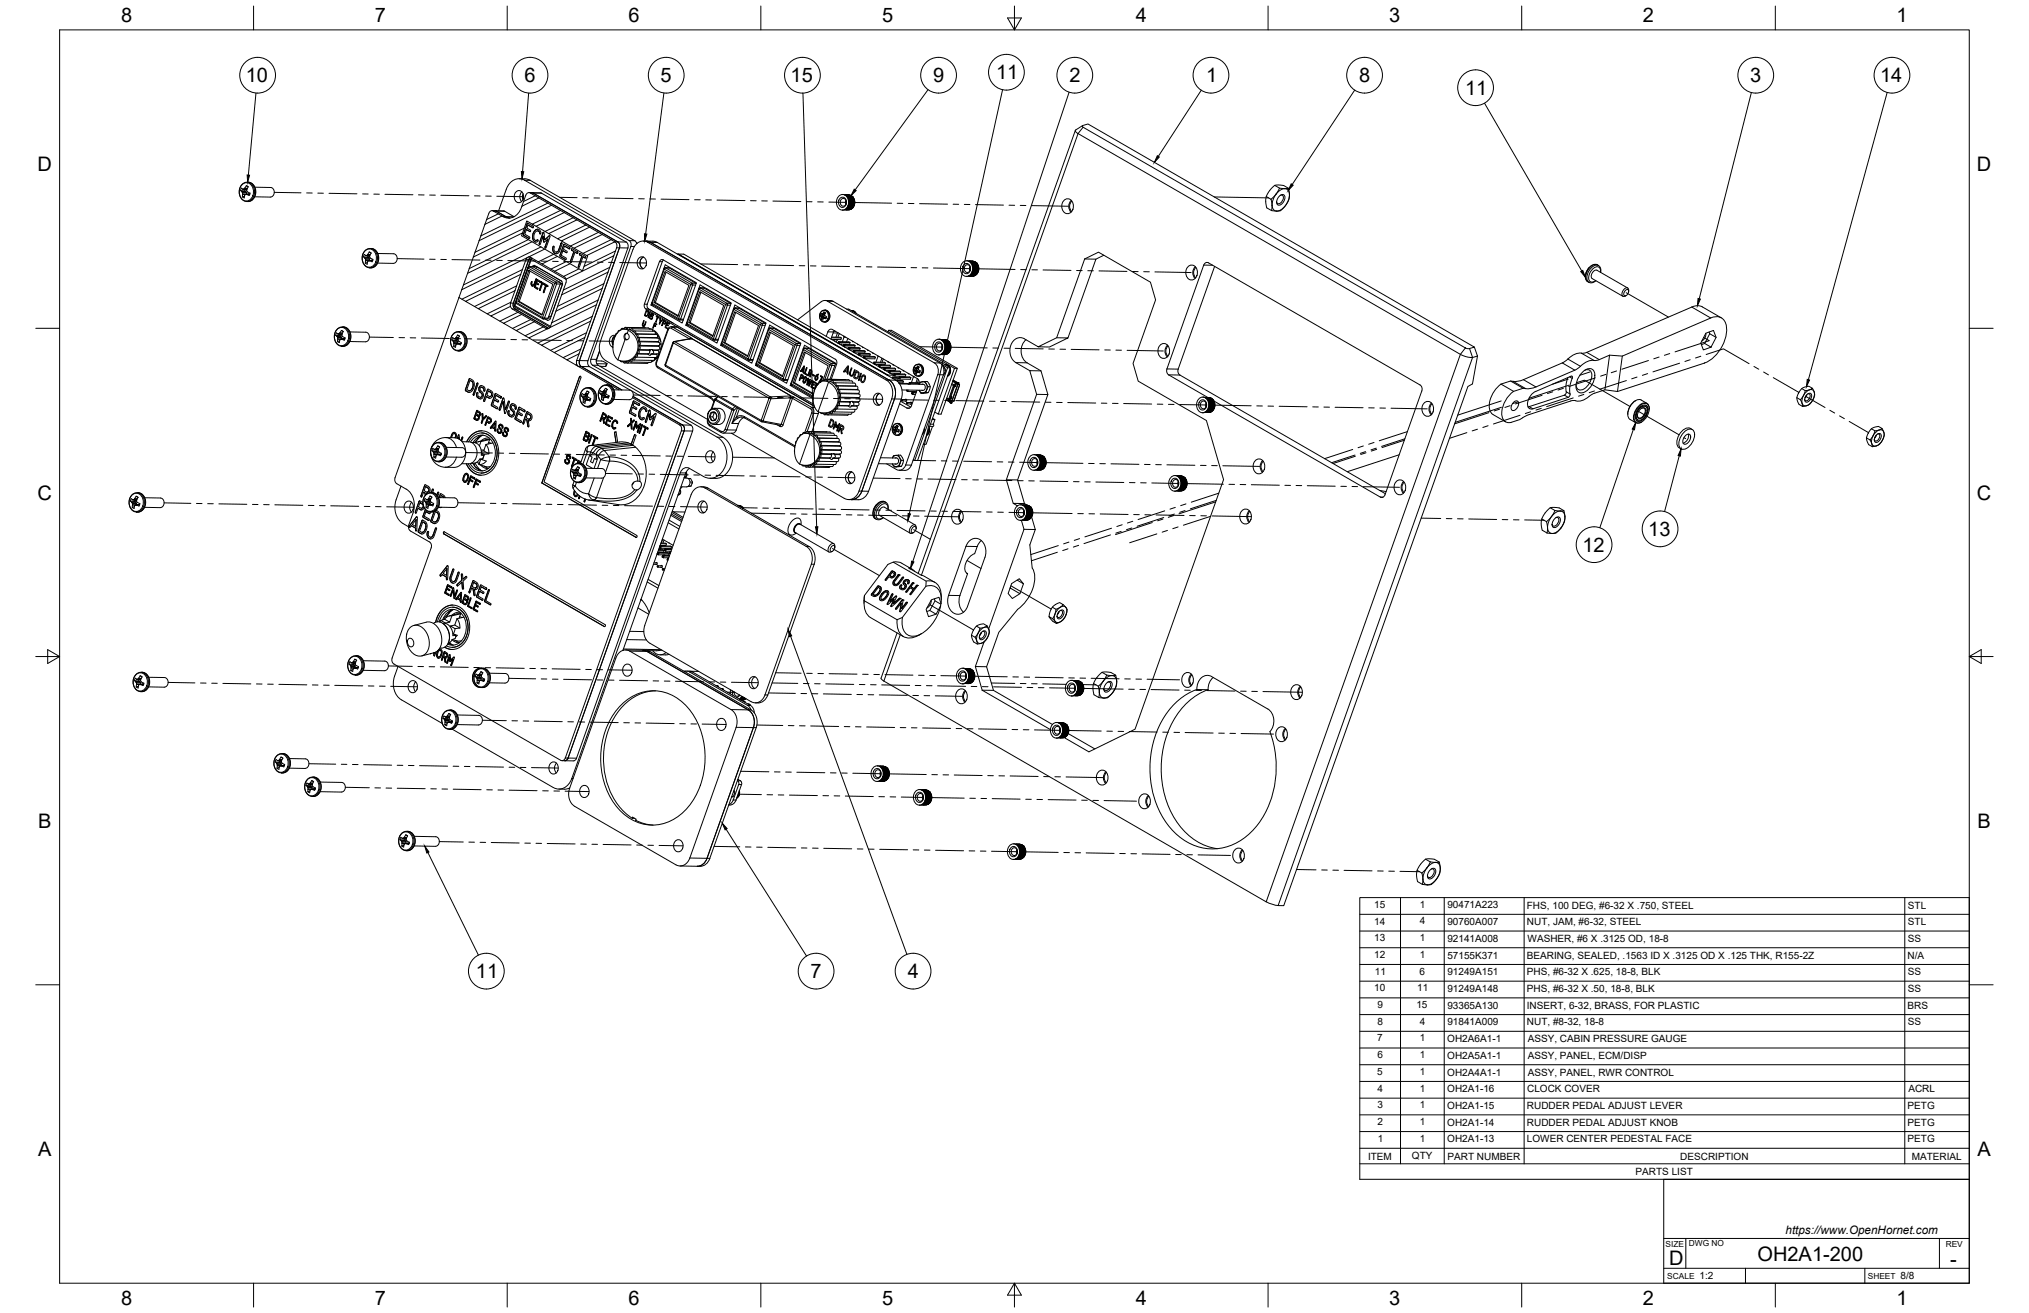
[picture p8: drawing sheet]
<svg xmlns="http://www.w3.org/2000/svg" width="864mm" height="559mm" viewBox="0 0 864 559" stroke-linecap="round" stroke-linejoin="round" font-family="sans-serif">
<defs><g id="words">
<g font-size="8.5">
<text x="51.6" y="9.4">8</text>
<text x="159.5" y="9.4">7</text>
<text x="267.5" y="9.4">6</text>
<text x="375.4" y="9.3">5</text>
<text x="483.4" y="9.4">4</text>
<text x="591.3" y="9.4">3</text>
<text x="699.3" y="9.4">2</text>
<text x="807.2" y="9.4">1</text>
<text x="104.6" y="35">10</text>
<text x="223.2" y="35">6</text>
<text x="281.2" y="35">5</text>
<text x="336.5" y="35">15</text>
<text x="397.1" y="35">9</text>
<text x="423.9" y="33.8">11</text>
<text x="455.2" y="35.1">2</text>
<text x="513.4" y="35.1">1</text>
<text x="578.4" y="35">8</text>
<text x="744.9" y="35">3</text>
<text x="800.3" y="35.1">14</text>
<text x="623.6" y="40.4">11</text>
<text x="16" y="72.9">D</text>
<text x="841.4" y="72.9">D</text>
<text x="16" y="212.6">C</text>
<text x="841.4" y="212.6">C</text>
<text x="701.5" y="228.1">13</text>
<text x="673.5" y="234.9">12</text>
<text x="16.2" y="352.3">B</text>
<text x="841.7" y="352.3">B</text>
<text x="202.6" y="416.4">11</text>
<text x="345" y="416.4">7</text>
<text x="386.4" y="416.4">4</text>
<text x="16.2" y="492">A</text>
<text x="841.7" y="492">A</text>
<text x="710.4" y="538.4">D</text>
<text x="748.1" y="536.7">OH2A1-200</text>
<text x="830.1" y="538.8">-</text>
<text x="51.6" y="555.5">8</text>
<text x="159.5" y="555.5">7</text>
<text x="267.5" y="555.5">6</text>
<text x="375.4" y="555.4">5</text>
<text x="483.4" y="555.5">4</text>
<text x="591.3" y="555.5">3</text>
<text x="699.3" y="555.5">2</text>
<text x="807.2" y="555.5">1</text>
</g>
<text font-size="5" x="760" y="525.2">https://www.OpenHornet.com</text>
<g font-size="4.3">
<text x="584.9" y="386.4">15</text>
<text x="604.4" y="386.4">1</text>
<text x="616" y="386.6">90471A223</text>
<text x="649.9" y="386.7">FHS, 100 DEG, #6-32 X .750, STEEL</text>
<text x="812.1" y="386.7">STL</text>
<text x="584.9" y="393.5">14</text>
<text x="604.3" y="393.4">4</text>
<text x="616" y="393.7">90760A007</text>
<text x="649.9" y="393.8">NUT, JAM, #6-32, STEEL</text>
<text x="812.1" y="393.8">STL</text>
<text x="584.9" y="400.6">13</text>
<text x="604.4" y="400.6">1</text>
<text x="616" y="400.8">92141A008</text>
<text x="650.2" y="400.9">WASHER, #6 X .3125 OD, 18-8</text>
<text x="812.1" y="400.9">SS</text>
<text x="584.9" y="407.7">12</text>
<text x="604.4" y="407.7">1</text>
<text x="616" y="407.9">57155K371</text>
<text x="649.9" y="408">BEARING, SEALED, .1563 ID X .3125 OD X .125 THK, R155-2Z</text>
<text x="811.9" y="408">N/A</text>
<text x="585.2" y="414.8">11</text>
<text x="604.2" y="414.8">6</text>
<text x="616" y="415.1">91249A151</text>
<text x="649.9" y="415.1">PHS, #6-32 X .625, 18-8, BLK</text>
<text x="812.1" y="415.1">SS</text>
<text x="584.9" y="421.9">10</text>
<text x="603.2" y="421.9">11</text>
<text x="616" y="422.2">91249A148</text>
<text x="649.9" y="422.2">PHS, #6-32 X .50, 18-8, BLK</text>
<text x="812.1" y="422.2">SS</text>
<text x="586.3" y="429">9</text>
<text x="602.9" y="429">15</text>
<text x="616" y="429.3">93365A130</text>
<text x="649.8" y="429.3">INSERT, 6-32, BRASS, FOR PLASTIC</text>
<text x="812" y="429.3">BRS</text>
<text x="586.3" y="436.1">8</text>
<text x="604.3" y="436.1">4</text>
<text x="616" y="436.4">91841A009</text>
<text x="649.9" y="436.4">NUT, #8-32, 18-8</text>
<text x="812.1" y="436.4">SS</text>
<text x="586.2" y="443.2">7</text>
<text x="604.4" y="443.3">1</text>
<text x="616" y="443.5">OH2A6A1-1</text>
<text x="650.2" y="443.5">ASSY, CABIN PRESSURE GAUGE</text>
<text x="586.3" y="450.4">6</text>
<text x="604.4" y="450.4">1</text>
<text x="616" y="450.7">OH2A5A1-1</text>
<text x="650.2" y="450.7">ASSY, PANEL, ECM/DISP</text>
<text x="586.2" y="457.5">5</text>
<text x="604.4" y="457.5">1</text>
<text x="616" y="457.8">OH2A4A1-1</text>
<text x="650.2" y="457.8">ASSY, PANEL, RWR CONTROL</text>
<text x="586.3" y="464.6">4</text>
<text x="604.4" y="464.6">1</text>
<text x="616" y="464.9">OH2A1-16</text>
<text x="650" y="464.9">CLOCK COVER</text>
<text x="812.2" y="464.9">ACRL</text>
<text x="586.3" y="471.7">3</text>
<text x="604.4" y="471.7">1</text>
<text x="616" y="472">OH2A1-15</text>
<text x="649.9" y="472">RUDDER PEDAL ADJUST LEVER</text>
<text x="811.9" y="472">PETG</text>
<text x="586.3" y="478.8">2</text>
<text x="604.4" y="478.8">1</text>
<text x="616" y="479.1">OH2A1-14</text>
<text x="649.9" y="479.1">RUDDER PEDAL ADJUST KNOB</text>
<text x="811.9" y="479.1">PETG</text>
<text x="586.4" y="485.9">1</text>
<text x="604.4" y="485.9">1</text>
<text x="616" y="486.2">OH2A1-13</text>
<text x="649.9" y="486.2">LOWER CENTER PEDESTAL FACE</text>
<text x="811.9" y="486.2">PETG</text>
<text x="582.3" y="493.5">ITEM</text>
<text x="600.9" y="493.4">QTY</text>
<text x="616.1" y="493.5">PART NUMBER</text>
<text x="715.2" y="493.5">DESCRIPTION</text>
<text x="813.7" y="493.5">MATERIAL</text>
<text x="696.2" y="500.1">PARTS LIST</text>
<text x="723.4" y="544.5">1:2</text>
<text x="809" y="544.5">8/8</text>
</g>
<g font-size="3.5">
<text x="708.9" y="530.9">SIZE</text>
<text x="718.9" y="530.5">DWG NO</text>
<text x="828.2" y="530.9">REV</text>
<text x="709.6" y="544.2">SCALE</text>
<text x="795" y="544.2">SHEET</text>
</g>
</g></defs>
<!-- layer: Visible -->
<g fill="none" stroke="#000" stroke-width=".43">
<path d="M457.7 55.5l-66.9 188.6M460.7 53.6l2.4-.8 164.4 94.9-2.4 .7-1.3-.2-162.8-94.1zM460.8 53.5l-3 1.9 .2 .8 163.7 94.7 2.5 .9 2.6 .3-1.3-3.8M102.9 78.6a3.6 3.6 0 0 1 4.3-.5 3.6 3.6 0 0 1 1.7 4l-.8 2.2a3.5 3.5 0 0 1-4.4 1.1 3.5 3.5 0 0 1-1.9-4.2l.4-1.5zM104.8 79.1l.8 .4M104.8 79l.9 .5-.6 1.1M104.9 79.1l-.7 1M108.5 79.7l6.7 .1a2.1 2.1 0 0 1 1.5 2 2.1 2.1 0 0 1-1.6 2.1l-6.7-.1M221 76.1h2.9l1.8 .7 44.5 25.6 .8 1.3M542.5 78.9l2.1 1.2M102.4 81.1l2.1 .3 .4 .6v.7M102.4 81.1l.6 .5"/>
<path d="M102.8 80.1l-.4 1M102.8 80.1l.5 .4M103 81.6h.1M103 81.6l.3 1.1M103.3 82.7h.1M103.3 82.7l-.1 1.1M103.3 80.5h.1M103.4 80.5l1.4 .3M104.1 83.5l-.9 .3M104.1 83.2l-.1 1-.8-.4M104.1 83.2h.1M104.2 80.1l-.8 .4"/>
<path d="M104.2 80.1h.1M104.3 80.7l-.1 .5M104.5 82.8l-.4 .4M104.8 80.8h.2M104.8 80.7h.1M105 80.5v.1M105.1 80.6a1.29 1.29 0 0 0 1.3 1.6M105.9 82.6h.4M105.9 82.6l-1.4 .2M105.9 82.6h.1M106.4 82.2v.3a.76 .76 0 0 1-.6 .6 .76 .76 0 0 1-.8-.3l-.5-.1M209.4 89.7h4.8"/>
<path d="M210.7 89.7l4.9 2.7 1.4 .4M212.2 89.7l3.3-9.1a5.6 5.6 0 0 1 7.8-3.9l44.5 25.7 .8 1-.1 1.5-17 48M214.3 89.7l4.5 2.5M219.7 81.6a2.12 2.12 0 0 1 2.5 .1 2.12 2.12 0 0 1 .6 2.5 2.01 2.01 0 0 1-2.2 2.1 2.01 2.01 0 0 1-1.7-2.5l.1-1.2zM222.1 81.6a3.1 3.1 0 0 0-.1 4.2M222.6 82.4l-.2 1 .2 1.6M224 97.7h.1M224.1 97.7l1.6 .9M224.4 95l2.7 1.5-.3 .4-2.1-1.1-.4 1.3 1.5 .9v.4l-.2 .2-1.6-.9-.6 2 2 1.1-.1 .7-2.6-1.5zM224.6 95l-1.8 4.9 2.5 1.6M224.7 95.8l2.2 1.1M225.1 82l5.4 .2"/>
<path d="M225.7 82.1l36 20.8 .8 1.1v1.4l-17.1 48M225.8 82.1l-.8-.1-1 .7-1.9 5.1a5.7 5.7 0 0 1-8.4 4.1l-4.1-2.2-1 .3-.5 .8-40 112.5v1.5l.4 .8 4.4 2.6M226.4 82l36.5 21M227 99.3l-.3 2.2M227.7 98.1l.7-.5 .9 .1 .9 1.4-.4 .4-.4-1-.7-.2-1.2 1.1-.3 1.2 .2 1.3 .6 .4h1.1l-.1 .4-.7 .3-1.1-.4-.5-1.4 .1-1.5zM228 97.8h.1M228.1 97.8l-1.2 1.5M228.8 98.3h.1M228.9 97.5l-.8 .3M228.9 98.3h.3M229.3 98.3l.4 .8M229.7 99.1l.1 .4"/>
<path d="M229.9 99.5h.1M230.5 82.2l36 20.8 .8 1.1-.1 1.4-17 48v1.5l.8 1M231.1 99l.5 .1 .2 2.9 1.9-1.6 .4 .2-1.8 4.9-.4-.3 1.3-3.5-1.7 1.3-.3-2.4-1.2 3.3h-.5zM231.4 98.9l-1.9 4.6M357 83.5a2.56 2.56 0 0 1 3-.3 2.56 2.56 0 0 1 1.2 2.8 2.6 2.6 0 0 1-1.4 3 2.6 2.6 0 0 1-3.2-.8l-.5-1.3v-1.4zM357.6 84.3a1.89 1.89 0 0 1 2.4 .3 1.89 1.89 0 0 1 .1 2.4 1.66 1.66 0 0 1-1.9 1.2 1.66 1.66 0 0 1-1.3-1.9l.1-1.1zM358.3 84.7a1.53 1.53 0 0 1 2 1.4 1.53 1.53 0 0 1-1.9 1.5l-.6-.7-.2-1zM358.6 82.8a3.4 3.4 0 0 1 2.8 3.3 3.4 3.4 0 0 1-2.9 3.3M359.5 89.3h.2M359.6 82.9l.5 .1M359.7 83l.8 .1M359.7 89.2l.2 .1"/>
<path d="M359.7 89.2v.1M359.7 89.2h.1M359.8 83l1.1 .3M359.9 89.1l.2 .2M359.9 83l1 .3M360 83.1l1.3 .4M360 89l.2 .1M360 85.3v1.7M360.1 89l.3 .2M360.1 89.3h.1M360.1 83h.1M360.1 82.9h-.5l.9 .2"/>
<path d="M360.1 89.3h.2M360.1 89.3h-.2M360.1 83.2l1.2 .3M360.2 89.2h.1M360.2 89.1l-.1 .2M360.2 89.3h.1M360.2 88.8l.4 .3M360.3 83.3l1.2 .4 .1 .4M360.3 82.9l.1 .1M360.4 88.7l.2 .2M360.4 89.2l-.1 .1M360.4 88.7l.4 .3"/>
<path d="M360.4 83.5l1.2 .4M360.4 83l1.4 .1M360.4 83h.3M360.4 89.2l.1 .1M360.4 82.9l-.3 .1M360.5 83.1h.1M360.5 89.3h.2M360.5 89.3h-.2M360.5 89.1l-.2 .1M360.5 83.1l.4 .1M360.6 88.5l.3 .4M360.6 83.6l1.3 .7"/>
<path d="M360.6 88.9l-.1 .2M360.6 88.9l.1 .1M360.6 83h.8M360.7 88.4l.3 .3M360.7 83l1.5 .3M360.7 83h.2M360.7 83.8l1.2 .5M360.7 89.3h.3M360.7 88.3l.4 .5M360.7 89.2l-.2 .1M360.8 83h.6M360.8 89.1l-.1 .2"/>
<path d="M360.8 89.1l.1 .1M360.8 89.1h-.3M360.8 84l1.3 .8M360.8 88.1l.3 .7M360.9 83l1.3 .3M360.9 83l.2 .1M360.9 83.3v.1M360.9 88l.4 .4M360.9 89.2l.6 .1M360.9 88.9l-.1 .1M360.9 83.2l.8 .5M360.9 84.2l1.2 .6"/>
<path d="M361 87.9l.5 .5M361.1 84.4l1.1 1M361.1 83.1l1.6 .6M361.1 87.6l.5 .6M361.1 83.1l.2 .1M361.1 89.3h-.1M361.1 87.5l.5 .5M361.1 89.1l.4 .2M361.1 88.8l-.2 .1M361.1 89.1l-.1 .1M361.1 84.7l1.1 .6M361.2 87.4l.6 .6"/>
<path d="M361.2 88.9l.1 .1M361.2 84.9l1 .7M361.2 87.1l.7 .7M361.3 83.5v.2M361.3 83.2l1.3 .4M361.3 83.2l.2 .1M361.3 87l.6 .6M361.3 85.2l1 .7-.1-.2M361.3 86.8l.7 .7M361.3 88.4h.2M361.3 88.4v.2M361.3 89l.6 .2"/>
<path d="M361.3 89l-.2 .1M361.3 89l.3 .2M361.4 86.6l.7 .7M361.4 86.5l.6 .6M361.4 85.7l.9 .8M361.4 86.3l.8 .7v-.2M361.4 83h.1M361.5 83.3l1.3 .5M361.5 83.3l.2 .2M361.5 88.9l.4 .3M361.5 88.9l.4 .2M361.5 88.8l-.1 .2"/>
<path d="M361.5 89.2v.1M361.5 88.6l.2 .1M361.6 88.6l-.8 .5M361.6 89.2h-.1M361.6 88l-.1 .4M361.7 83.5l1.2 .4M361.7 83.5v.2M361.7 83.7l1.4 .5M361.7 83.7l.3 .3M361.7 85.2l.4 .3M361.7 88.7l.4 .3M361.8 88h-.2"/>
<path d="M361.8 83.1a3.3 3.3 0 0 1 2 3.1 3.3 3.3 0 0 1-2 3M361.8 84.3v.2M361.8 83.6l.2 .2M361.9 88.5l.4 .4M361.9 88.5l.5 .3M361.9 87.8l-.1 .2M361.9 88.3l-.3 .3M361.9 88.3l.6 .5M361.9 88.5l-.2 .2M362 89.1l-.1 .1M362 84l1.3 .6M362 84l.2 .4"/>
<path d="M362 83.8l1.2 .5M362 83.8v.2M362.1 89h.1M362.1 84.8l-.1 .2M362.1 87.3l-.2 .5M362.1 86.6l.1 .2M362.1 85.5l.1 .2M362.1 89l-.2 .1M362.1 86.6l-.7-.6 .8 .7M362.1 87v.3M362.1 86.1l.1 .1M362.1 86.1l-.8-.6 1 1"/>
<path d="M362.2 84l.1 .2M362.2 87.9l-.3 .4M362.2 88.1l.4 .5M362.2 88.1l.5 .4M362.2 85.4l-.1 .1M362.2 88.1l-.1 .2M362.2 83.3l.2 .1M362.2 84.4l.2 .1M362.2 86.5l-.1 .1M362.2 83.3a3.4 3.4 0 0 1-.1 5.7M362.2 84.4l.2 .5M362.2 85.9l-.1 .2"/>
<path d="M362.3 84.2l1.1 .6M362.3 84.2l-.1 .2M362.3 88.9l-.2 .1M362.3 87.9l.5 .5M362.3 87.9h-.1M362.3 88.8v.1M362.4 88.8l-.1 .1M362.4 88.8h.1M362.4 87.5l-.2 .4M362.4 84.5l1.1 .6M362.4 84.5l.1 .2M362.4 87.7l.5 .5"/>
<path d="M362.4 87.7v-.2l.6 .6M362.4 87.7l-.1 .2M362.4 84.9l.2 1M362.4 84.9l.2 .1M362.4 88.8v.1M362.5 88.8h-.1M362.5 84.7l1 .7M362.5 84.7l-.1 .2M362.5 87.4l.6 .7M362.5 87.4l-.1 .1M362.5 87l-.1 .5M362.6 85l1 .7"/>
<path d="M362.6 85l.1 .2M362.6 87.2l.7 .5M362.6 87.2l.6 .5M362.6 86.4l-.1 .6M362.6 87.1l-.1 .3M362.6 85.9v.5M362.6 85.2l1 .7M362.6 85.2v.2M362.7 88.6l-.2 .2M362.7 86.9l.6 .6M362.7 86.9l-.2 .1M362.7 88.5l-.1 .1"/>
<path d="M362.7 85.5l.9 .7M362.7 85.5l.9 .6M362.7 88.5v.1M362.7 88.5h.1M362.7 85.5v.3M362.7 86.6l.7 .7M362.7 86.6l.7 .6M362.7 86.6v.3M362.7 85.8l.9 .7M362.7 86.3l.8 .7M362.7 86.1l.8 .7M362.7 83.7h.1"/>
<path d="M362.7 86.1l.8 .6M362.7 86.3l-.1 .1M362.7 85.8l-.1 .1M362.8 86.1l-.1 .2M362.8 83.7l.1 .2M362.8 88.5l-.1 .1M362.8 88.4v.1M362.9 83.9l.2 .3M362.9 83.9a3.6 3.6 0 0 1-.1 4.5M363 88.2l-.2 .2M363 88.1v.1M363 88.1h.1"/>
<path d="M363 88.2h-.1M363 85.3l.5 .3M363 84.1h.1M363.1 84.1v.1M363.1 84.1l.1 .3M363.1 88.1l-.1 .1M363.2 84.3l.1 .2M363.2 87.7h.1M363.2 87.8l-.1 .2M363.3 84.5v.1M363.3 84.6v.1M363.3 87.7h-.1"/>
<path d="M363.3 84.6l.1 .2M363.3 87.6v.1M363.4 84.8l.1 .2M363.4 87.2v.1M363.4 87.3l-.1 .3M363.5 85l-.1 .1M363.5 85.1h.1M363.5 85v.1M363.5 87.1l-.1 .1M363.5 85.1v.3M363.5 87v.1M363.5 87.1l-.1 .2"/>
<path d="M363.5 85.4l.1 .1M363.5 86.7h.1M363.5 85.6l.1 .1M363.5 86.8v.2M363.6 86.1v.1M363.6 85.6h-.1M363.6 85.7h.1M363.6 86.7l-.1 .1M363.6 86.5v.1M363.6 85.7v.2M363.6 85.9v.2M363.6 86.6l-.1 .1"/>
<path d="M363.6 85.5v.2M363.6 86.6v.1M363.6 86.2v.3M363.6 86.1h.1M363.6 86.2h.1M452.8 85.3a2.46 2.46 0 0 1 2.9-.3 2.46 2.46 0 0 1 1.2 2.7 2.49 2.49 0 0 1-1.3 2.9 2.49 2.49 0 0 1-3.1-.8l-.5-1.2v-1.4zM456 85.3a3.6 3.6 0 0 0-.1 5M456.2 85.6a3 3 0 0 0-.1 4.4M538.9 83.6l2.1 1.2M541 84.8l.4 2.6M541.2 89.6l2.2 .3M541.4 87.4l-.2 2.2"/>
<path d="M541.4 87.4l.6 1.8 1.4 .6M543.1 82.6l-2.1 2.2M543.1 82.6l.9-1.3a1.52 1.52 0 0 1 2.3-1h1a.88 .88 0 0 1 1.1 0 .88 .88 0 0 1 .3 1.1l.1 1.3M543.1 82.6l-1.1 2.1-.6 2.7M543.1 82.6a3.5 3.5 0 0 1 5.2-1.7l.5 1.8M544.7 83.4a1.26 1.26 0 0 1 1.7-.5 1.26 1.26 0 0 1 .4 1.7 2.8 2.8 0 0 1-2.9 2.6 2.8 2.8 0 0 1 .8-3.8zM545 83.1a1.1 1.1 0 0 1 1.3 .5 1.1 1.1 0 0 1-.2 1.4 1.65 1.65 0 0 1-2.6 1.3l-.1-.4M547.1 87.5l-.9 1.1a2.78 2.78 0 0 1-2.8 1.3M547.1 87.5l-1.5 1.5-2.2 .8M548.4 80.1l-2-1.1-3.1-.2a6.9 6.9 0 0 0-3.6 3.3l-.9 2.6 .1 2.8 .3 1 2 1.1M548.8 82.7l-.2 2.2-1.5 2.6M548.8 82.7l-.5 2.8-1.2 2"/>
<path d="M154.7 109.3l2.1 .4M154.7 109.3l.6 .5M155.3 109.8h.1M155.3 109.8l.3 1.1M155.4 106.7a3.6 3.6 0 0 1 4.3-.3 3.6 3.6 0 0 1 1.5 4.1l-1 2.3a3.6 3.6 0 0 1-4.4 .7 3.6 3.6 0 0 1-1.6-4.3l.3-1.3zM155.6 110.9h.1M155.6 110.9l-.1 1.1M155.7 108.7l-.6-.4-.4 1M155.7 108.7h.1M155.7 108.7l1.6 .3M155.7 108.7h.4M156.1 108.7h.1"/>
<path d="M156.4 111.7l-.9 .3M156.5 111.4l-.2 1-.8-.4M156.5 111.4h-.1M156.5 108.3l-.4 .4M156.6 108.3h-.1M156.7 108.9l-.2 .5M156.7 111l1.7 .4M156.7 111l-.2 .4M156.8 109.7h.1M156.8 109.7l.4 .5M157.1 108.9h.1M157.2 107.3l.7 .5"/>
<path d="M157.2 107.2l.8 .5-.6 1.1M157.2 107.2l-.7 1.1M157.2 110.2v.1M157.2 110.3v.6M157.4 108.8h.1M157.4 108.8l-.1 .7 .4 .4M157.7 109.9h.1M157.7 109.9l1 .5-.3 1M158.2 110.8l-1.4 .2M158.2 110.8h.4M158.3 110.8h-.1M160.8 107.9l6.7 .1a2.1 2.1 0 0 1 1.6 2.1 2.1 2.1 0 0 1-1.7 2l-6.7-.1"/>
<path d="M224.7 113.9l.5-.4 1.7 .1 11.3 6.5M225.1 110.5l-6.6 18.5M225.1 115.1l10.2 5.9-4.7 13.1-10.1-5.9zM225.6 115.4l-4.6 12.9M225.9 109.5l-.8 1M226 110.2l-7.1 20 .3 .4 14.9 8.7M226.2 119.9h.1M226.3 109.8l-.3 .4M226.4 119.8l.1 1.4 .7-.1M226.4 113.5l1-.6 11.7 6.8 .4 1.2-5.4 15.1-.9 .4-1.1-.6M226.5 113.4h1.8M226.8 101.5l.5 1.1 .8 .4"/>
<path d="M228 118.9l-.6 1.8 .7-1.8M228.1 102.3h.1M228.2 118.7l-.2 .2 .2-.2 .2 .3-.8 2.1-.4 .6h-.7l.3 .1M228.4 113.5l-.3 .8M228.5 113.5l10.6 6.2M228.7 118.9l-1.2 3.1 1.1-3 1.3 .7-.2 .3M228.9 102.1l-.7 .2M229.6 103.5l.2 .6M230.1 120l.2 .3-.2-.3M230.3 119.9l1.2 .7v.4M231.2 100.6l.4 2.4M232.2 105.5h.1"/>
<path d="M233.2 101.7l-1.3 3.5 .2 .3M233.9 100.3l-2.1 1.7M235.5 104.9l.4 .2-.1 1 .2 .7 .6 .5 .6-.1 .5-.7 1.1-3.1 .5 .1-1.2 3.5-.9 .9h-.9l-.8-.7-.3-1zM235.7 104.8l-.3 .3-.1 1.3 .8 1.4M236.2 107.8l.6 .2M237.4 107.1l-.6 .2M238.8 103.6l-1.4 3.4M239.1 103.3l-.3 .3M239.6 106.7h.1M239.6 106.7l1.6 .8M240 104l2.7 1.5-.3 .4-2.1-1.1-.5 1.2 1.5 .9 .1 .5-.3 .1-1.5-.8-.7 1.9 2 1.2-.1 .7-2.5-1.6zM240.2 103.9l-1.9 5 2.5 1.6"/>
<path d="M240.3 104.8l2.1 1.1M242.8 111.4l.2 .3M243.3 105.9l2.6 1.3 .1 .3-.3 .4-.9-.6-1.6 4.3-.3 .1-.2-.3 1.5-4.4-.9-.5zM243.5 105.9l-.2 .4 .9 .7M244.3 107l-1.6 4.4M244.8 107.3l1 .6M246.2 113.3l.1 .4M246.3 113.7h.1M246.7 107.9l2.7 1.6-.3 .3-1-.5-1.7 4.4-.3-.4 1.5-4.3-.9-.5zM246.9 107.8l-.2 .6 .9 .6M247.7 109l-1.6 4.3M248.1 109.3l1.1 .5"/>
<path d="M262.9 102.9l.8 1.1v1.5l-17.1 48-.1 .9 .9 1.6 17.3 10M270.9 103.3l.3 .2M272 109.8a2.12 2.12 0 0 1 2.6 .1 2.12 2.12 0 0 1 .5 2.5 2.01 2.01 0 0 1-2.2 2 2.01 2.01 0 0 1-1.7-2.4l.2-1.2zM273.8 102.6l4.5 .1 1.5 .5 101.5 58.6M273.8 109.4a2.88 2.88 0 0 0 0 5M275 102.6l1.5 .3 101.9 58.8a6.9 6.9 0 0 1 2.3 8.1l-13.9 39.2a4.9 4.9 0 0 1-4.4 3.6M282.4 110.7l-.5 .7-6.4 18.1 .3 1.7 70.5 40.9M282.6 114.4l-5.2 14.5 .3 .7M282.6 114.3l.3-.3h2l11.4 6.7M282.6 114.2l.5-1.5 13.3 7.7-6.1 17.1-13.2-7.7M283 115.6l10.2 5.8-4.7 13.2-10.1-5.9zM283.5 115.8l-4.6 12.9h-.5"/>
<path d="M286 114.4l-.1 .3M288.3 108.1l89.6 51.5h-.4M409.7 111.7a2.56 2.56 0 0 1 3.1-.3 2.56 2.56 0 0 1 1.2 2.8 2.6 2.6 0 0 1-1.4 3 2.6 2.6 0 0 1-3.2-.8l-.5-1.2-.1-1.5zM410.4 112.5a1.89 1.89 0 0 1 2.3 .4 1.89 1.89 0 0 1 .2 2.3 1.66 1.66 0 0 1-1.9 1.3 1.66 1.66 0 0 1-1.3-2l.1-1.1zM411.1 112.9a1.53 1.53 0 0 1 1.9 1.4 1.53 1.53 0 0 1-1.8 1.5l-.6-.7-.2-1zM411.4 111a3.4 3.4 0 0 1 2.8 3.4 3.4 3.4 0 0 1-2.9 3.2M412.5 117.5h.1M412.5 117.4l.4 .1M412.5 117.4l.1 .1M412.6 111.1h.1M412.7 117.3l.4 .2M412.7 111.3l1 .2"/>
<path d="M412.7 111.1l.2 .1M412.8 111.3l1.3 .5M412.8 117.2l.2 .1M412.8 113.5v1.7M412.9 117.2l.4 .3M412.9 111.2h1.5M412.9 117.5h.1M412.9 111.2h.1M412.9 111.2l-.5-.1 .7 .1M412.9 117.5h.2M412.9 111.4l1.2 .4M413 117.4h.1"/>
<path d="M413 117.3l-.1 .2M413 117.1l.3 .2M413 111.2h.1M413 111.1l.2 .1M413.1 111.6l1.3 .5M413.1 111.2l.2 .1M413.2 111.7l1.2 .4M413.2 111.2l1.4 .1M413.2 111.2h.2M413.3 111.3h.1M413.3 117.5h.5M413.3 117.5h-.2"/>
<path d="M413.3 111.3l-.8-.1 1.2 .3M413.3 117.4l-.2 .1M413.3 111.3l1.2 .6M413.3 116.7l.4 .4M413.4 111.8l1.3 .8M413.4 117.2l-.1 .1M413.4 117.1l-.2-.2 .4 .3M413.4 111.2h.8M413.4 116.6l.4 .3M413.4 111.2l1.6 .3M413.5 111.2h.2M413.5 112l1.2 .5"/>
<path d="M413.5 116.5l.4 .5M413.5 117.5h.3M413.5 117.5h-.2M413.6 111.2h.6M413.6 117.3l-.1 .2M413.6 117.3l.1 .1M413.6 117.3h-.3M413.6 112.2l1.3 .9M413.6 116.3l.5 .5M413.7 111.5v.1M413.7 116.2l.4 .4M413.7 117.1l-.3 .1"/>
<path d="M413.7 112.4l1.2 .6M413.7 117.4l.6 .1M413.8 116.9l-.1 .2M413.8 116.9l.1 .1M413.8 116.1l.5 .5M413.8 112.7l1.2 .9M413.9 111.3h-.2l1.3 .2M413.9 111.3l1.3 .3M413.9 115.8l.4 .8M413.9 111.3l.2 .1M413.9 117.5h-.1M413.9 115.7l.5 .5"/>
<path d="M413.9 117.3l-.2 .1M413.9 117.3l.4 .2M413.9 117.3l.5 .1M413.9 112.9l1.1 .7M414 115.6l.6 .6M414 117.1l.1 .1M414 117.1l-.4 .2M414 113.2l1 .7M414 115.3l.7 .7M414 111.8l.1 .1M414.1 111.4l1.3 .4M414.1 111.4l.2 .1"/>
<path d="M414.1 115.2l.5 .6M414.1 113.4l1 .7M414.1 116.8l-.2 .2M414.1 115l.7 .7M414.1 116.6v.2M414.1 116.6h.2M414.1 114.8l.8 .7M414.1 117.2l.4 .3M414.2 114.7l.6 .6M414.2 113.9l.8 .8M414.2 114.5l.8 .7-.1-.4M414.2 111.2h.1"/>
<path d="M414.3 111.5l1.2 .5M414.3 111.5l.1 .2M414.3 117.1l.4 .3M414.3 117.1l.5 .1M414.3 117.1l-.2 .1M414.3 116.9l.6 .4M414.4 116.9l-.4 .2M414.4 117.4l-.1 .1M414.4 117.4h-.1M414.4 116.2v.3M414.4 112.1v.2M414.4 111.2l.2 .1"/>
<path d="M414.4 117.4h.1M414.4 111.7l1.3 .4M414.4 111.7l.1 .2M414.5 111.9l.3 .3M414.5 117.4l-.2 .1M414.5 113.5l.4 .2M414.5 116.2h-.1M414.6 111.3l.1 .1M414.6 111.3a3.3 3.3 0 0 1 2 3.1 3.3 3.3 0 0 1-2 3M414.6 111.9l1.2 .5M414.6 111.9h-.1M414.6 112.6v.1"/>
<path d="M414.6 111.9l.2 .1M414.7 116.7l.4 .5M414.7 116.7l.4 .3M414.7 116l-.1 .2M414.7 116.5l-.3 .4M414.7 116.5l.6 .5M414.7 116.7l-.2 .2M414.7 117.4h-.2M414.7 117.3v.1M414.8 112.2l1.3 .6M414.8 112.2l.2 .4M414.8 112l1.1 .6"/>
<path d="M414.8 115.3v.4M414.8 112v.2M414.8 117.2l-.1 .1M414.8 115.7l-.1 .3M414.8 117.2h.1M414.8 113.1v.1M414.9 113.7l.1 .2M414.9 117.3h-.2M414.9 114.8l-.7-.6 .8 .8M414.9 115.2l-.1 .1M414.9 114.3l-.8-.6 .9 1M414.9 112.2l.2 .2"/>
<path d="M414.9 116.1l-.2 .4M415 116.3l.4 .5M415 116.3l.5 .4M415 113.6l-.1 .1M415 116.3l-.2 .2M415 111.5l.2 .1M415 112.6l.2 .1M415 111.5a3.4 3.4 0 0 1-.1 5.7M415 112.6l.2 .5M415 113.9l.1 .2M415 114.7l-.1 .1M415 114.1v.3"/>
<path d="M415.1 112.5l1.1 .6M415.1 112.5l-.1 .1M415.1 117.1l-.2 .2M415.1 116.1l.5 .5M415.1 116.1h-.1M415.1 117.1h.1M415.1 117v.1M415.2 115.7l.7 .5M415.2 115.7l-.3 .4M415.2 112.7l1 .6M415.2 112.7l.1 .2M415.2 115.9l.5 .6"/>
<path d="M415.2 115.9v-.2l.6 .6M415.2 111.6l.3 .4M415.2 115.9l-.1 .2M415.2 113.1l.2 .5M415.2 113.1l.2 .1M415.3 117h-.1M415.3 112.9l1.1 .9M415.3 112.9l-.1 .2M415.3 115.2l.8 .6M415.4 113.6v.5M415.4 113.2l.9 .7M415.4 113.2v.2"/>
<path d="M415.4 115.4l.6 .6M415.4 115.4l.6 .5M415.4 114.7l-.2 1M415.4 115.4l-.1 .2M415.4 114.1v.6M415.4 113.4l1 .7M415.4 113.4v.2M415.4 116.8l-.1 .2M415.5 116.8h-.1M415.5 113.7l.9 .7M415.5 113.7l.8 .7M415.5 116.7v.1"/>
<path d="M415.5 113.7v.3M415.5 114.8l.7 .7M415.5 114.8l.7 .6M415.5 114.8v.3M415.5 114l.8 .7M415.5 114.5l.8 .7M415.5 114.3l.8 .9M415.5 112h.1M415.5 114.3l.8 .6M415.5 114.5l-.1 .2M415.5 114l-.1 .1M415.5 111.9h.1"/>
<path d="M415.5 114.3v.2M415.6 112l.1 .1M415.6 116.7l-.1 .1M415.6 116.6v.1M415.7 112.1l.1 .2M415.7 112.2l.1 .1M415.8 116.5l-.2 .1M415.8 116.3v.1M415.8 116.3h.1M415.8 112.3a3.6 3.6 0 0 1-.2 4.3M415.8 113.5l.5 .3M415.8 112.3v.1"/>
<path d="M415.8 112.3l.1 .1M415.8 112.4h.1M415.9 112.4l.1 .2M415.9 116.3l-.2 .2M416 112.5l.1 .2M416 116l-.1 .3M416 115.9v.1M416.1 116h-.1M416.1 112.8h.1M416.1 115.9h-.1M416.1 112.8l.1 .3M416.1 115.9v.1"/>
<path d="M416.1 115.7v.1M416.2 113v.2M416.2 115.4v.1M416.2 115.5l-.1 .2M416.2 113.2v.1M416.2 113.3l.1 .1M416.3 113.2v.2M416.3 115.4h-.1M416.3 113.3v.3M416.3 115.2v.1M416.3 115.4l-.1 .1M416.3 114.9v.1"/>
<path d="M416.3 113.8l.1 .1M416.3 114.4h.1M416.3 113.8h.1M416.4 113.9h.1M416.4 114.9l-.1 .1M416.4 114.7v.1M416.4 113.9v.2M416.4 114.1v.2M416.4 114.9h-.1M416.4 113.8v.1M416.4 114.8v.2M416.4 114.4v.3"/>
<path d="M416.4 114.3l-.1 .1M416.4 114.4h.1M416.4 114.3v.1M461.7 110.2l4.7 .1-11.8 33.5M461.7 110.2l5.9-2.9 22.1 12.8 2.1 7.5-9.5 27.1 2.2 7.5 29 16.8 7.3 25.1-37.7 106.2-19.6 9.7-10.6-6.1M461.7 110.2l-12 33.5M469.8 108.6l-3.4 1.7M505.6 113.5a2.46 2.46 0 0 1 2.9-.3 2.46 2.46 0 0 1 1.2 2.7 2.49 2.49 0 0 1-1.3 2.9 2.49 2.49 0 0 1-3.1-.8l-.5-1.2-.1-1.4zM508.7 113.5a3.6 3.6 0 0 0 0 5M509 113.8a3 3 0 0 0-.1 4.4M517 113.4l-15.5 43.7-.2 1 .6 1.2 87.7 50.8M681.3 115.9v-1.7l-.8-1.1-1.3-.6-1.8 .5a5.6 5.6 0 0 0-2.5 5.7l.7 1 1.4 .7 1.1-.2 1.2-.7"/>
<path d="M218.5 129v1.4l.7 1.1 14.4 8.3M219.5 128.4l.3 .8 11.2 6.5 1.9 .1 .4-.4M220.5 128.2l.5 .1 9.7 5.6M226.1 120.1v1l.4 .6-.3-.5v-1.1M227.2 121.1l-.4 .2M227.4 120.7l-.2 .4 .3-.4M227.5 122l.1 .3zM227.6 122.3l1 .7M228.7 123h.1M229 121.1l-.7-.4-.4 1.3 1 .7-.3 .3M229 121.1l.1 .1M229.7 123.4h.1"/>
<path d="M229.8 120l-1.1-.5-.2 .8 .8 .5-.3 .3M229.8 120v.1M230.2 120.3l.5 .2-.4-.2M230.6 120.5l-1 2.9 1.1-2.9M230.9 120.7l.5 .2-.5-.2-1.1 2.9M231.2 124.4h.1M231.4 124.1l-.2 .3zM231.4 124.5h.1M231.8 120.9l.1 .4zM231.9 120.8l1.3 .8-.3 .3M231.9 121.3l.4 .2zM232.3 121.5l-.9 2.6"/>
<path d="M232.6 121.7l-1.2 2.8M232.6 121.7l.4 .2zM233 121.9h.1M233.4 135l.9 .5M234.3 138.8a1.37 1.37 0 0 1-1.9 1M234.3 138.8l6.6-18.5a2.07 2.07 0 0 0-1-2.7l-14.1-8.1a1.35 1.35 0 0 0-1.9 1l-6.5 18.1a2.33 2.33 0 0 0 .6 2.9l14.4 8.3M238.2 120.1l.2 .8M238.4 120.3l1 .6h-1M238.4 120.9l-5.1 14.5M239.4 120.9l-4.9 13.8-.9-.1M264.8 139.8h.8M266.2 139.3l8.4 .2"/>
<path d="M267.5 139.4l8.4 .1 .5 .5M268.9 139.9l8.3 .1 .4 .3 .2 .7M274.3 129.5l6.4-18.1 .5-.8h1l73.3 42.3 .6 .6 .1 .9-2.4 7M274.3 129.4v1.4l.6 .7M274.8 131.5l71.8 41.4M276.5 139.9l.6 .1M277.1 129.8h.9M277.3 129.1l-.2 .7M277.7 129.6l11.2 6.5 1.8 .1M278.9 128.7l9.7 5.6M288.3 139.2l-2.9-.1-1.1 .9-5 14.1v1.7l.7 .7 22.6 13.1 1.2 1.4M290.8 136.2h.1"/>
<path d="M291.9 138.4h.9M292.2 137.6l-.3 .8M292.5 138.2l11.2 6.5 1.9 .1M293.8 137.3l9.7 5.6M297.4 122.8l.6-1.5 13.2 7.6-6 17.1-13.3-7.6M297.9 124.1l10.1 5.9-4.6 13.2-10.2-5.9zM298.3 124.4l-4.5 12.9h-.6M300.9 122.9l-.1 .3M311.1 129.3l-11.4-6.7h-2l-5.5 14.9 .3 .7M312.2 131.5l-5.2 14.5 .1 .5 11.5 6.7 1.8 .2M312.3 131.3l.5-1.5 13.3 7.7-6.1 17.1-13.3-7.7M312.7 132.7l10.2 5.9-4.7 13.1-10.2-5.9z"/>
<path d="M313.1 132.9l-4.5 12.9h-.6M314.5 131.1h-1.7l-.6 .4M314.5 131.1l11.3 6.5M315.7 131.5l-.1 .3M325.8 137.6l.1 .2M327.1 139.9l.5-1.5 13.3 7.6-6.1 17.1-13.3-7.6M349.1 134.3l1.1 .1M349.1 134.3l.3 .3M349.4 133.4l-.3 .9M349.4 134.6h.1M349.4 133.4l.4 .2M349.5 134.6l.1 .6"/>
<path d="M349.5 135.9l.8 .4M349.6 135.1v.1M349.6 135.2v.7M349.7 132.4l1-.4 1 .1 1.3 1.2 .1 2.1-1.2 1.5-1.5 .1-1.3-1.1-.3-1.8zM349.8 133.7h.1M349.8 133.7l.9 .1M350.2 134.4l.2 .1M350.2 133.5l-.4 .2M350.2 133.4v.1M350.3 135.6v.6M350.4 135.6l-.9 .3M350.4 135.6h-.1"/>
<path d="M350.4 133.7l-.2 .7M350.4 134.5h.1M350.4 134.5l.2 .3M350.5 135.4l-.1 .2M350.5 135.4h.1M350.6 135.2h.1M350.6 132.8l.7 .4M350.6 135.3v.1M350.6 132.8l-.4 .6M350.6 134.9v.3M350.7 133.8h.3M350.7 133.8h.1"/>
<path d="M350.9 134.1v.1M351 134.2l.1 .2M351 133.9l-.1 .2M351 133.8v.1M351 133.8h.1M351.1 127.9l3.3 .2 45.7 26.4a4.3 4.3 0 0 1 1.4 5.1l.7-1.1a2.26 2.26 0 0 0-.9-2.8M351.1 134.4h.1M351.2 134.4a.57 .57 0 0 1 .5 .8 .57 .57 0 0 1-.9 .2h-.3M351.3 133.2l-.3 .6M351.4 135.3l-.9 .1M351.5 135.3h.2M351.5 135.3h.1"/>
<path d="M352.3 128.2l45.4 26.2a4.3 4.3 0 0 1 1.4 5.1l-13.6 38.4a2.75 2.75 0 0 1-3.9 1.9l-4.2-2.4M352.3 128.2l-.9-.3-1.4 .2-10.5 8M360.3 131.6h1l43.2 24.9M362.4 132.2a2.04 2.04 0 0 1 2 1.2M691.8 123.6l.7-.4a1.24 1.24 0 0 1 .8 1.2 1.24 1.24 0 0 1-.8 1.1l-.7 .4a1.24 1.24 0 0 1-.8-1.2 1.24 1.24 0 0 1 .8-1.1zM692.8 122.6l-13.1-7.6a2.36 2.36 0 0 0-2 3.6l13.1 7.5M693.2 124a1.13 1.13 0 0 0-.7-1.6 1.13 1.13 0 0 0-1.4 .9 1.58 1.58 0 0 0-.8 1.5 1.58 1.58 0 0 0 1 1.4l.8-.4M724.6 130.6l8 4.7M724.6 130.6l-2.4-.5-2.1 .6-44.7 19.3-2.3 .3M142.9 142.7l2.1 .4M142.9 142.7l.5 .5M143.4 140.2a3.6 3.6 0 0 1 4.5-.4 3.6 3.6 0 0 1 1.4 4.3l-.7 1.8a3.5 3.5 0 0 1-4.4 1.1 3.5 3.5 0 0 1-1.9-4.2l.4-1.5z"/>
<path d="M143.4 143.2h.1M143.4 143.2l.4 1.1M143.8 144.3l-.2 1.1M143.8 144.3h.1M143.8 142.1l-.6-.4-.3 1M143.8 142.1h.1M144.2 142.1h-.4l1.4 .2M144.5 145.1l-.9 .3M144.6 144.8l-.2 1-.8-.4M144.6 144.8h.1M144.8 142.3l-.2 .5M144.9 144.4l-.3 .4"/>
<path d="M144.9 144.4h.1M145 144.3l.4 .1M145 143.1l.4 1.2M145.3 142.3h.1M145.3 142.3h.2M145.3 140.7l.8 .4M145.3 140.6l.8 .5M145.3 140.6l-1.1 1.5M145.4 144.4h.1M145.5 142.8v.1M145.5 142.8l.3 .4M145.5 142.2h.1"/>
<path d="M145.5 142.2v.5M145.9 143.3l.2 .1a.68 .68 0 0 1 .6 1.1 .68 .68 0 0 1-1.2-.1M146.1 141.1l-.6 1M146.4 144.2h.4M146.4 144.2l-1.5 .2M146.4 144.2h.1M148.9 141.3l6.8 .1a2.1 2.1 0 0 1 1.5 2 2.1 2.1 0 0 1-1.6 2.1l-6.7-.1M192.3 144.7l1.8 .1M192.3 144.7l.6 .5M192.9 145.2h.1M192.9 145.2l.3 .4-.1 1.7M193 142a3.6 3.6 0 0 1 4.3-.2 3.6 3.6 0 0 1 1.5 4.1l-1.1 2.4a3.6 3.6 0 0 1-4.5 .4 3.6 3.6 0 0 1-1.4-4.3z"/>
<path d="M193.2 144.1l-.5-.5-.4 1.1M193.3 144.1h.1M193.3 144.1l1.4 .2M194 147l-.9 .4M194 146.8l-.1 1-.8-.4M194.1 146.7l-.1 .1M194.1 144.8l.3 .2M194.1 143.7l-.8 .4M194.1 143.6v.1M194.3 144.2l-.2 .6M194.3 146.3l-.2 .4M194.4 146.3l-.1 .1"/>
<path d="M194.4 146.3h.5M194.4 145h.1M194.5 145.1l.4 .5-.1 .7M194.7 144.3h.1M194.7 144.3h.2M194.8 142.6l.8 .5M195 144.1v.1M195 144.2l-.1 .6 .4 .4M195.3 145.2v.1M195.3 145.3l.2 .1a.69 .69 0 0 1 .6 1.1 .69 .69 0 0 1-1.2-.2M195.5 143.1l-.7-.5-.7 1M195.6 143.1l-.6 1"/>
<path d="M195.8 146.1l.4 .1M195.8 146.1l-1.4 .2M195.8 146.1h.1M245.5 153.4a2.18 2.18 0 0 0 .7 2.6M246.2 156l17.3 9.9M251 156l17.4 10.1M251.5 152.9v1.5l.7 1 53.1 30.7M253.8 153.6l3 .2 1.6 .9M254 154.8l4.1 .1-.4 1.1-2.3-.1M255.2 149.3l-1.4 4.1 .2 1.4 .6 .7 53.1 30.6a10.3 10.3 0 0 1-.5 16.9 8.6 8.6 0 0 1-5 .6M255.2 149.6l-1.5 4.1M255.4 155.9h.1"/>
<path d="M258.1 154.9l.3-.2-.7 1.3M260.9 147.2v.8M260.9 146.8a2.92 2.92 0 0 1 1.1-4 2.55 2.55 0 0 0-2.6 1.5 2.55 2.55 0 0 0 .6 2.9l.8 .6M261.1 145.1l-.2 1.2M261.8 143.3l-.5 .5v.7M262.6 141.8l-.5 .3-.1 .8M263.6 140.6l.2 .1h-.6l-.2 .7M263.9 153.5l.4 .4 .6-.2M264.4 153.9l.8 .1M265.2 153.8a.59 .59 0 0 0 .6 .7 .59 .59 0 0 0 .6-.7M265.3 140.1l-.6-.3-.5 .6M265.5 153.8h1.1"/>
<path d="M265.6 140a.6 .6 0 0 1 .6-.7 .6 .6 0 0 1 .5 .8M265.7 154.5h1.3M265.7 140.1h1.3M266.8 141.9a1.52 1.52 0 0 0-.8 1.3 1.52 1.52 0 0 0 .8 1.4M267 141.9a1.47 1.47 0 0 0-1.4 1 1.47 1.47 0 0 0 .4 1.6M267 141.9a1.37 1.37 0 0 1 .8 1.8 1.37 1.37 0 0 1-1.8 .8M267 140.1l1.1 .2M267 140.1a.62 .62 0 0 1 .7-.7 .62 .62 0 0 1 .4 .9M267.4 140.7l-.4 1.2M267.4 140.6a3.5 3.5 0 0 0-5 1.7 9 9 0 0 0 .6 10.9M267.4 140.6a6.9 6.9 0 0 1 4.2 6.8 6.9 6.9 0 0 1-5 6.3h-1.8l-1.8-.6 3-8.6M267.7 153.6a.61 .61 0 0 1-.4 .9 .61 .61 0 0 1-.7-.7"/>
<path d="M267.7 153.6h.3M267.8 153.6l-1.2 .2M268 153.6l1.1-.6a.63 .63 0 0 1-.2 1 .63 .63 0 0 1-.9-.4zM268.1 140.3h.3M268.3 140.4l1.1 .6M268.3 140.4a.64 .64 0 0 1 1-.4 .64 .64 0 0 1 .1 1M269 153h.3M269.4 141h.3M269.6 141.1a.67 .67 0 0 1 1 0 .67 .67 0 0 1-.1 1M269.6 141.2l.9 .9M270.1 140.8l8.3 .2 .5 .4-.1 .9M270.2 152l-.9 .9"/>
<path d="M270.5 142.1l8.8 .2 .6 .5-.3 .9M270.6 142.3a.71 .71 0 0 1 1 .3 .71 .71 0 0 1-.3 1zM271.1 150.6a.7 .7 0 0 1 .2 1 .7 .7 0 0 1-.9 .2zM271.1 150.6l4.7 .1M271.3 143.6l8.4 .3M271.4 143.8a.75 .75 0 0 1 .9 .5 .75 .75 0 0 1-.5 .9zM271.7 143.7l8.3 .1a.83 .83 0 0 1 .5 .8 .83 .83 0 0 1-.4 .8M271.7 149l4.6 .1M271.7 149a.74 .74 0 0 1 .4 .9 .74 .74 0 0 1-.9 .5zM271.8 145.2l8.3 .2M271.9 145.4a.79 .79 0 0 1 .7 .8 .79 .79 0 0 1-.6 .8zM271.9 148.8l4.7 .1"/>
<path d="M272 147.3l8.3 .1M272 145.5l8.3 .1M272 147.3a.78 .78 0 0 1 .5 .8 .78 .78 0 0 1-.7 .7zM272 147l8.3 .1M275.8 150.6v.1M276 154.2l-.5 .5-8.4-.2M276.1 154.2l.2 .1M276.5 154.2l-.5 .1M276.5 148.9l.1 .1M276.6 149l-.1 .2M276.6 148.9l1.1-.1 .5 1.4-1 .3-.5 .7-.9-.5M276.6 149l-.3 .1 .3 .5-.4 1-4.7-.1"/>
<path d="M276.7 148.9v.1M276.7 149l-.1 .5M276.9 150.7l2.5 .1M277.4 153.4l-.1 .6-.5 .2-8.3-.1M277.6 140.2a7.5 7.5 0 0 1 3.7 8.2M277.7 149.1l2.3 .1M278.5 152.1l.1 .9-.6 .4-8.3-.2M278.8 142.3h.1M278.9 152.2v.2M278.9 152.4l-.3 .1M278.9 152.4h.5M278.9 141.5l1.6 2.2 .7 1.7"/>
<path d="M279.4 152.4l-.8 .2M279.4 150.8l.2 .8-.5 .6-8.9-.2a.65 .65 0 0 1 0 1 .65 .65 0 0 1-.9-.1M279.5 150.6l-.1 .2M280 149.1a.83 .83 0 0 1 .4 .9 .83 .83 0 0 1-.6 .6h-2.3M280.1 148.9l-.1 .3M280.1 145.4l.1 .2M280.2 145.5l.1 .1M280.2 151.5l-1.5 1.8-1.5 .7M280.3 147.1v.3M280.3 145.6a.81 .81 0 0 1 .6 .8 .81 .81 0 0 1-.6 .7M280.3 147.4a.81 .81 0 0 1 .5 .8 .81 .81 0 0 1-.6 .7h-2.5M280.6 150.4l-1.2 2"/>
<path d="M280.6 147l-.3 .4M280.9 146.3l.1 .1M281 146.4l-.2 .3M281 146.4h.4M281.3 148.2v.3M293.9 144.1l-7.4 1.4-3.4 9.7v.5l41 23.8M294.1 144.2h.5M294.6 144.2h.1M305.6 144.8h.1M306.7 146.9h1M307 146.2l-.3 .7M308.6 145.8l9.7 5.6"/>
<path d="M320.4 153.3h.1M321.5 155.5h1M321.8 154.7l-.3 .8M323.4 154.4l9.7 5.6M327.5 141.2l10.2 5.9-4.7 13.2-10.2-5.9zM328 141.5l-4.6 12.9h-.6M330.5 140l-.1 .3M340.7 146.4l-11.4-6.7-1.7-.1-.6 .4-5.2 14.8 .3 .5 11.3 6.5M340.9 158.1h.1M341 159.4l.8 .3 .1 .8-.5 .7-.6-.3-.5 1zM341 159.5l-.6 2.4M341.1 159.3l-.1 .2"/>
<path d="M341.2 159.7l-.3 .9 .4 .2 .4-.3-.2-.6M341.2 157.8h.1M341.3 157.8l.6 .4M341.6 159.9l-.4-.2 .5 .4-.3 .7M341.8 148.6l-5.2 14.8 .3 .4 9.2 5.3M341.8 148.6l.6-.4h1.7l11.5 6.7M341.9 148.4l.5-1.5 13.3 7.7-2.4 6.8M341.9 158.2v.5M342 158.7h.1M342.1 156.5l-.2 1.3-.5-.3zM342.1 156.5l-.2 1.3M342.2 155.9l.2 .1-.5 2.7v-.5l-1.1-.3z"/>
<path d="M342.3 155.8l-1.4 2.3M342.5 158.8v.3M342.6 159.1l.9 .5M342.8 150.1l-4.6 12.8h-.6M343.3 156.5l.2 .2-.8 2.1 .8 .5v.3l-1.1-.7zM343.3 156.6l-.8 2.2M343.4 156.4l-.2 .2M343.9 159.8h.1M344.5 158.9l.3 1.5M344.6 159h.1M344.7 157.5h.1M344.7 157.3l.7 .3 .2 .5-.1 .7-.6 .3v1.3l-.4-1.5-.4 .9h-.2z"/>
<path d="M344.8 157.3l-.8 2.6M344.9 157.7l.5 .4-.3 .7-.5-.2zM344.9 157.7l.5 .3M344.9 159.1h.1M345 158.8h.1M345.3 158l.1 .5M345.3 158.5l-.2 .3M345.3 148.6l-.1 .3M345.7 159.2l.9 .5v.3l-.9-.4zM345.8 159.2v.3l.6 .5M346.5 160h.1M347.4 159.7l1-.3-.7 .5 .5 .9-.7 1-.6-.6z"/>
<path d="M348 159.4l-1 1.1 .2 1.3M348.2 159.3h.1M348.3 159.3l-.3 .1M349.4 159.9l-.2 .1M352.4 141.2l-.7 2M352.4 141.2l.8-1 1.1 .1 36.1 20.8 .8 1v1.5a1.09 1.09 0 0 1 1.4-1.1M353.9 143.8h4.2M354 143.5h3.6l.5 .3-.2 .7h-4M354.6 141.7h2.2M354.9 141h.7M355.1 140.7l-1.4 3.6M355.5 144.5l-.3 .7"/>
<path d="M356.3 144.5l.1 .4-.5 .7M356.4 141.7l-.6 1.8M356.7 146l.4 .3M356.8 145.6l.3 .2M357 146.2l.4-.5-.5-.3-.2 .7 .2-.7 4.4 .1 .5 .3-.2 .7-4.3-.1M357.3 142l-.7 1.5M358.2 146.4l-.2 .4M358.9 147.2l.3 .3M359 146.9l.3 .1M359.1 143.1l.1 .4-.7 1.9M359.1 147.4l.5-.4-.5-.4-.3 .7 .3-.7 4.4 .1 .5 .3-.3 .7h-4.2M359.2 143.5l.8 .1"/>
<path d="M359.6 147.7h-.1M360 146.5l-.1 .2M360.9 144.1v.1M361 144.1l-.7 1.4M361 148.5l.3 .2M361.1 148.1l-.1 .4M361.4 148.8v-.5l.3-.1-.5-.3 4.4 .1 .5 .3-.2 .7-4.3-.1M361.4 148.3l-.2-.4-.2 .6M361.8 145.8l-4.4-.1-.2 .6M362.8 145.2l.1 .3 .3-.1M363.2 149.7l.4 .3M363.3 149.4l-.1 .3"/>
<path d="M363.5 149.9l.4-.5-.6-.3 4.5 .1 .5 .3-.3 .7h-4.2M363.6 149.5l-.3-.4-.1 .6M364 147h-4.4l-.2 .6M365 146.4l.1 .3 .2-.1M365.3 151l.2-.6 4.4 .1 .6 .3-.3 .7-4.3-.1M365.3 151l.2-.6 .6 .3-.5 .4M365.3 151l.4 .3M365.5 150.6l.2 .2M366.1 148.3l-4.4-.1-.2 .6M367.1 147.7l.1 .3 .3-.1M367.5 152.2l.4 .3M367.6 151.9l.3 .1"/>
<path d="M367.8 152.4l.4-.5-.5-.3-.3 .7 .3-.7 4.4 .1 .5 .3-.2 .7-4.3-.1M368.3 149.5l-4.4-.1-.2 .7M369.3 148.9l.1 .3 .2-.1M370.5 150.8l-4.4-.1-.3 .6M371.5 150.2v.3l.3-.2M371.8 154.8l.2-.7 .5 .3-.4 .5M371.9 154.4l.3 .1M372.2 155l-.4-.3 .2-.6 4.4 .1 .5 .3-.2 .7-4.3-.1M372.5 155.1v.1M372.6 152l-4.4-.1-.2 .7M373.6 151.4l.1 .3h.4M373.7 151.7l-.9 2.4"/>
<path d="M373.9 156l.2-.6h4.4l.6 .3-.3 .7h-4.2M373.9 156l.2-.6 .6 .3-.5 .4M374 156l.3 .2M374.1 155.6l.3 .2M374.4 155.2l-.1 .2M374.6 156.4h.1M375.1 155.2l-.1 .2M375.4 152.4l-.6 1.8M376.1 152.8l-.7 1.4M376.1 157.2l.3 .2M376.2 156.8l-.1 .4 .2-.6 .2 .4M376.5 157.5v-.5l.3-.1-.5-.3 4.4 .1 .5 .3-.2 .7-4.3-.1"/>
<path d="M376.9 154.5l-4.4-.1-.2 .7M377.9 153.9l.1 .3 .2-.1M378 141.2l.2-.6 28.1 16.2-6.9 19.4-1.6-.8M378.2 140.6h1.2l28.1 16.2-6.9 19.5-1.2-.1M378.3 158.5l.3 .2M378.3 158.5h-.1M378.4 158.1l-.1 .4M378.5 158.6l.5-.4-.6-.4 4.4 .1 .6 .3-.3 .7h-4.2M378.7 158.2l-.3-.4-.2 .7M379.1 155.7h-4.4l-.3 .6M380.1 155.1l.1 .3 .2-.1M380.3 159.7l-2.5 .1-89.2-51.7 2.4 .1 89.3 51.5-.5 1.3h2.6"/>
<path d="M380.3 159.8l.3-.7 .5 .3-.4 .5M380.6 159.3l.2 .2M380.6 159.1l4.4 .1 .6 .3-.3 .7-4.4-.1-.6-.3zM381.2 157l-4.4-.1-.2 .6M382.2 156.4l.1 .3 .2-.1M383.4 158.2h-4.4l-.2 .6M384.4 157.6l.1 .3 .2-.1M385.6 159.5l-4.5-.1-.2 .7-.5-.4M386.5 158.9l.4 .2M389 157.3l1.1 .1M389.4 155.7l.9-.6 .9-.1 .8 .3 .8 .9 .2 2-.4 1.1-.7 .6-1.5 .2-1.3-1.1-.4-1.8zM389.5 158.2l-.1 .7"/>
<path d="M389.5 158.2h.1M389.6 156.7h.1M389.7 156.7l.9 .1M389.8 156.7l-.3-.2a.9 .9 0 0 0 0 1.4v.3M389.9 156.6v.1M390.1 157.4l.2 .1M390.2 158.6l-.1 .7-.7-.4M390.2 158.6l-.8 .3M390.2 158.6h.1M390.3 156.8l-.2 .6M390.3 157.5h.1M390.3 157.6l.2 .6"/>
<path d="M390.4 158.4l-.2 .2M390.4 158.4h.1M390.5 158.2v.1M390.5 158.3v.1M390.5 155.8l.7 .4-.4 .7M390.5 155.8l-.6 .9M390.5 155.8l.7 .5M390.6 156.8h.2M390.6 156.8h.1M390.9 156.9l.1 .5M390.9 156.8h-.1M391 157.4h.1"/>
<path d="M391 157.5a.57 .57 0 0 1 .6 .7 .57 .57 0 0 1-1 .2h-.2M391.3 158.3l-.9 .1M391.3 158.3h.2M391.3 158.3h.1M397.9 145.1a2.56 2.56 0 0 1 3-.3 2.56 2.56 0 0 1 1.2 2.8 2.6 2.6 0 0 1-1.3 3 2.6 2.6 0 0 1-3.3-.8l-.5-1.3v-1.4zM398.6 145.9a1.89 1.89 0 0 1 2.3 .3 1.89 1.89 0 0 1 .2 2.4 1.66 1.66 0 0 1-2 1.2 1.66 1.66 0 0 1-1.3-1.9l.2-1.1zM399.2 146.2a1.53 1.53 0 0 1 2 1.5 1.53 1.53 0 0 1-1.9 1.5l-.6-.7-.1-1zM399.5 151h.1M399.6 144.4a3.4 3.4 0 0 1 2.7 3.3 3.4 3.4 0 0 1-2.6 3.3M400.4 150.9h.2M400.5 150.9h.1M400.5 144.5h.5z"/>
<path d="M400.6 144.5l.9 .2M400.6 144.6l.8 .1M400.6 150.8l.5 .1M400.7 150.8l-.1 .1M400.7 144.6l1.2 .3M400.8 155l2.5 1.5M400.8 150.7l.3 .2M400.8 144.7l1 .2M400.9 144.7l1.1 .3M401 146.8l-.1 1.8M401 150.6l.2 .1M401 150.6l.3 .2"/>
<path d="M401 144.5h.2M401 150.9h.1M401.1 150.9h.2M401.1 144.8l1.1 .4M401.1 150.8h.1M401.2 150.7l-.1 .2M401.2 150.9h.1M401.2 150.5l.3 .2M401.2 150.7h.1M401.2 144.5v.1M401.2 144.5h.2M401.2 145l1.4 .5"/>
<path d="M401.3 144.5h.1M401.3 150.3l.3 .2M401.3 150.8l-.1 .1M401.3 150.3l.4 .3M401.3 145.1l1.2 .6M401.4 150.8l.1 .1M401.4 144.5l1.4 .2M401.4 144.5l.2 .1M401.4 144.7h.1M401.5 150.9h.1M401.5 150.9h-.3M401.5 144.7h.1"/>
<path d="M401.5 150.1l.4 .4M401.5 145.3l1.2 .4M401.5 150.7l-.2 .1M401.5 144.7l.4 .1M401.6 150.6l-.1 .1M401.6 150.6h.1M401.6 144.5l.7 .1M401.6 150l.3 .3M401.6 144.6l1.4 .2M401.6 145.4l1.2 .7M401.6 144.6h.2M401.6 150.9h.4"/>
<path d="M401.7 149.9l.4 .5M401.7 150.9h.3M401.7 150.8l-.2 .1M401.7 159.5l-13.8 38.4-1.3 1.9a4.9 4.9 0 0 1-3.9 .4M401.7 150.7v.2M401.7 150.7l.2 .1M401.8 144.5l.3 .1M401.8 157.5h.6M401.8 145.6l1.2 .8M401.8 150.7h-.3M401.8 149.7l.4 .5M401.8 144.6l1.4 .3"/>
<path d="M401.8 144.6l.2 .1M401.8 149.6l.5 .4M401.8 144.9h.1M401.9 145.8l1 .8M401.9 150.8l.5 .1M401.9 150.5l-.2 .1M401.9 144.8l.7 .5M401.9 150.3v.2M401.9 150.3l.2 .1M401.9 149.5l.5 .5M401.9 156.4l.3 .5M402 156.5h.1"/>
<path d="M402 146.1l1.2 .9M402 144.7l1.5 .5M402 150.9h.1M402 144.7l.2 .1M402.1 144.6h.1M402.1 145l.1 .1M402.1 150.7l.3 .2M402.1 146.3l1 .7M402.1 150.7l-.2 .1M402.1 149l.6 .6 .1-.2M402.1 144.5l.2 .1M402.1 150.5l.2 .1"/>
<path d="M402.2 150.5l-.4 .2M402.2 146.6l1 .7M402.2 148.7l.6 .7M402.2 144.8l1.3 .4M402.2 144.8l.2 .1M402.2 145.2v.1M402.2 148.6l.6 .6M402.2 146.8l1 .7M402.2 155.2h.1a2.02 2.02 0 0 1 2 1.2M402.3 150v.2M402.3 150h.1M402.3 150.2l-.2 .2"/>
<path d="M402.3 147.1l.8 .6M402.3 147.1l.9 .7M402.3 148.2l.7 .9-.7-.7M402.3 150.6l.3 .2M402.3 150.6l-.2 .1M402.3 150.6l.2 .2M402.3 148.1l.7 .6M402.3 147.3l.9 .8M402.3 158.2l-.2 .6M402.3 147.9l.8 .7M402.3 144.6h.1M402.4 144.9l1.3 .5"/>
<path d="M402.4 144.9l.2 .2M402.5 150.4l-.2 .2M402.5 150.8l-.1 .1M402.5 150.2l.2 .1M402.5 150.2l-.3 .3M402.5 149.6v.2M402.5 149.6l-.5-.4 .6 .6M402.6 150.8h-.1M402.6 149.8l-.2 .2M402.6 145.3l1.2 .2M402.6 146.9l.4 .2M402.6 145.3l.8 1.2"/>
<path d="M402.7 150.3l.3 .3M402.7 149.6h-.2M402.7 145.7l.1 .2M402.8 144.7h.1M402.8 144.7a3.3 3.3 0 0 1 2 3.1 3.3 3.3 0 0 1-2.1 3M402.8 145.2l1.2 .6M402.8 145.2l-.2 .1M402.8 149.2v.2M402.8 145.2l.2 .2M402.8 150.1l.2 .5M402.8 150.1l.5 .3M402.8 149.9h.2"/>
<path d="M402.8 150.8h-.3M402.8 149.9l-.3 .3M402.8 150.1l-.1 .2M402.9 150.7l-.1 .1M402.9 150.6l-.4-.4 .3 .6M402.9 150.6v.1M402.9 150.6h.1M402.9 149.1l-.1 .1M402.9 148.7l.1 .2M403 144.8l.2 .1M403 149.9l.4 .5M403 150.6l-.1 .1"/>
<path d="M403 150.6h.1M403 147.2l.2 .1M403.1 148.2v.2M403.1 148.2l-.8-.6 .9 .8M403.1 147.7l.1 .1M403.1 148.6l-.2 .1M403.1 145.6l.1 .2M403.1 149.5l-.3 .4M403.1 147l-.1 .2M403.1 149.7l-.1 .2M403.2 144.9l.1 .1M403.2 144.9a3.4 3.4 0 0 1-.1 5.7"/>
<path d="M403.2 148.4l-.1 .2M403.2 147.3v.2M403.2 147.5l-.1 .2M403.2 147.8l-.1 .4M403.3 149.5l.5 .5M403.3 149.5h-.2M403.3 150.4l-.1 .1M403.3 156.5h1.2l-14 39.5h-1.2zM403.3 150.4v.1M403.3 150.4h.1M403.3 149.1l-.2 .4M403.4 146.1l.1 .2"/>
<path d="M403.4 146.5v-.2l1.1 .7M403.4 146.5l1.1 .8M403.4 149.3l.5 .5M403.4 149.3l.5 .4M403.4 150.4l-.1 .1M403.4 149.2l-.1 .3M403.4 146.5l.2 1M403.4 150.4h.1M403.5 149l.6 .6M403.5 149l-.2 .1M403.5 148.6l-.2 .5M403.5 145.2l.2 .1"/>
<path d="M403.6 146.6v.2M403.6 148.7l-.1 .3M403.6 147.5l-.1 1.1M403.6 146.8l.9 .7M403.6 146.8l-.1 .2M403.6 150.2l-.2 .2M403.6 148.5l.7 .6M403.6 148.5l-.1 .1M403.6 150.2h.1M403.6 150.1l-.5-.6 .5 .7M403.6 150.1v.1M403.6 150.1h.1"/>
<path d="M403.7 147.1v.3M403.7 147.4l.8 .7M403.7 147.9l.7 .7M403.7 145.4h.1M403.7 147.9l-.2 .2M403.7 147.4l-.1 .1M403.7 148.2l-.1 .3M403.7 145.3h.1M403.7 147.7l.8 .7M403.7 147.7l.8 .6M403.7 145.3l.2 .2M403.7 147.6v.3"/>
<path d="M403.7 150.1h-.1M403.8 150l-.1 .1M403.9 145.5l.1 .2M403.9 145.6a3.6 3.6 0 0 1-.1 4.4M403.9 149.8l-.1 .2M403.9 149.7v.1M403.9 149.7h.1M404 149.8h-.1M404 145.7v.1M404 146.9l.5 .3M404 145.7l.1 .2M404 149.7l-.1 .1"/>
<path d="M404 149.6v.1M404.1 146l-1.2-.6 1.3 .8M404.1 145.9l.2 .3M404.2 149.4l-.1 .2M404.2 149.3l-.7-.7 .7 .8M404.2 149.3v.1M404.2 146.2h.1M404.2 149.2v.1M404.2 146.2l.1 .2M404.3 146.5l-1.1-.7 1.2 .9M404.3 146.4l.1 .2M404.3 148.8l-.8-.7 .8 .8"/>
<path d="M404.3 148.8l.1 .1M404.4 148.9l-.2 .3M404.4 148.9h.1M404.4 146.6v.1M404.4 148.8h-.1M404.4 146.7l.1 .3M404.4 146.7h.1M404.4 148.7v.2M404.4 148.6v.1M404.5 156.8v1.8l-1.3 1.6M404.5 146.9v.2M404.5 148.3v.1"/>
<path d="M404.5 147.2v.1M404.5 148.4l-.1 .2M404.5 147.3h.1M404.5 147.3v.2M404.5 147.5v.2M404.5 147.7l-1-.7 1 .8M404.5 147.7l.1 .1M404.5 148.2v.1M404.5 147.2h.1M404.5 147.1v.2M404.5 147.8v.4M404.6 147.8h-.1"/>
<path d="M404.6 147.7h-.1M404.6 147.7v.1M406.3 156.8h1.2M436.7 144.6a6.4 6.4 0 0 0 .4 9.8l6 3.4M441.9 147.6l7.8-3.9 4.9 .1-7.9 3.9-4.8-.1-5.9-3.4a4.2 4.2 0 0 0-6 3.7 6.1 6.1 0 0 0 2.4 6.4l5.9 3.5M493.8 146.9a2.46 2.46 0 0 1 2.8-.3 2.46 2.46 0 0 1 1.2 2.7 2.49 2.49 0 0 1-1.3 2.9 2.49 2.49 0 0 1-3.1-.8l-.5-1.2v-1.4zM496.9 146.9a3.6 3.6 0 0 0-.1 5M497.2 147.2a3 3 0 0 0-.1 4.4M497.4 159.5l16.7 9.7M497.4 159.5l-.8-1 .1-1.5 15.6-44.2 .6-.8 1.1-.3 90.4 52.2 .6 .6 .3 .9-15.8 45.2-.5 .8-.7 .3-.8-.2-70.8-40.8M627.5 147.7l1.4 3.8-2.1 .6M628.9 151.5l-2.2 11.9-1.9 1.1-78.4 220.9h-2.4"/>
<path d="M665 154.5l-17.3 7.3-1.9 .5h-1.8M673.1 150.3a9.2 9.2 0 0 0-6.9 3.5l-1.2 .6M673.4 158.5a3.1 3.1 0 0 1 4.9-.8 7.4 7.4 0 0 1-5.5 9.5 3.1 3.1 0 0 1-1.8-4.6l1.2-2.6zM674.5 157.6a2.02 2.02 0 0 1 2.3 .1 2.02 2.02 0 0 1 .7 2.1 6.5 6.5 0 0 1-5.1 6.2 1.9 1.9 0 0 1-1.6-2M685.1 151.2l-2 14.7M690.5 151.6l-5.4-.4-5.3 2.2a8.4 8.4 0 0 0-7.9 3.2l-1.6 .9-16.6 7.2a8.4 8.4 0 0 1-5.4 .5M690.5 151.6l37.6-16.3a4.5 4.5 0 0 1 4.9 .2 4.5 4.5 0 0 1 1.9 4.4 16.5 16.5 0 0 1-9.4 14.6M690.5 151.6l-2.1 15M725.5 154.5l-37.1 12.1-5.3-.7-4.4 1.4M725.5 154.5h.1M725.6 146.2l2.7 1.5M726 141.8a3.3 3.3 0 0 1-1.7 3.3"/>
<path d="M726.1 141.8l3.2-1.2 1.1 3-2.1 4.1-3.3 1.2-1.1-2.9zM727.5 141.3l.2 .7-2.1 4.2-1.4 .5M727.7 142l2.7 1.6M198.1 165.7h.1M199.7 161.2l1.7 .8 .5 1.3-.6 2.5-1.4 1.2-.7-.1-1.2-.9zM200 161.1l-1.9 4.9 1.7 1M200.1 161.9l1.1 1 .1 1.2-.3 1-1.1 1.2-1.2-.5 1.4-3.9 1 .6 .3 1.3-.5 1.7-1.1 .8M201.6 168.2h.1M201.8 177.9l.1 .4M201.9 178.3l1.2 .6M202.6 176.6l-.4 1.3 1 .5M202.9 174.7l1.2 .5 .5 .8-.1 .8-.5 .4-.1 1.1-.7 .6-1.5-.8z"/>
<path d="M203.1 163.1l.3-.1 .1 .4-1.9 4.8-.2-.5zM203.1 163.3l-1.7 4.6 .1 .3M203.1 174.6l-1.3 3.3M203.1 178.4h.1M203.2 175.2l1 .7-.1 .7-.3 .1 .4-.3-.1-.5zM203.2 175.2l-.4 1 1 .5M203.2 167l-.3 .3v.9l.7 1.2M203.3 163l-.2 .3M203.5 177.2l.2 .8-.5 .4M203.6 177.2l-1-.6 1.1 .8-.1 .8-.4 .2M203.6 169.4l1 .4M203.9 165h.1"/>
<path d="M203.9 165v1.3M204 166.3l1.1 1.3M204.1 164.5l.6-.4 .7 .1 .7 .5 .4 .8-.4 1-.5-1.4-.7-.3-.5 .4v.7l1.1 1.2 .3 .9-.3 1.2-.9 .6-1.3-.6-.5-1.1 .5-1.1 .3 1.6 1 .5 .6-.5-.1-.9-1.2-1.5zM204.9 179.7l.1 .4M204.9 164.8h.1M205 164.1l-.7 .3-.4 .6M205 164.8l.5 .2M205.1 167.6l.1 1M205.2 176.1l.4 .1 .1 1.9 1.2-1.2 .1 .5a3.7 3.7 0 0 0-1.8 2.6l-.3-.2 .4-1.2zM205.2 168.6l-.7 .5M205.3 176.1v2.5M205.4 178.6l-.5 1.1"/>
<path d="M205.4 176l-.2 .1M205.6 165l-.1 .1M205.6 165.1l.3 1M206 170.3v.5M206 166.1l.2 .4M206.1 170.8h.1M206.9 177l-1.2 1.1M207 176.9l-.2 .1M207 168.8l1.3 .7M207.3 179.6l.8 .5M207.5 165.7h.5l1.5 1 .2 1.7-1.1 1.1-1.6-.7-.9 2-.3-.4zM207.6 177.5l1.3 .5 .2 1.4-.7 .7-1.1-.5-.7 1.5-.1-.4z"/>
<path d="M207.8 165.6l-1.9 4.7M207.8 177.4l-1.3 3.3M207.9 166.4l-.7 1.7 1.2 .7 .8-.6-.1-1-1.2-.8 1.4 1.1-.1 .9-.6 .4M207.9 177.9l-.5 1.3 .8 .4 .6-.4M208.3 179.6h.1M208.3 169.5h.2M208.5 178.3l.3 .9M208.5 178.3l-.6-.4 1 .8-.2 .7-.3 .2M208.5 168.8h.1M210.4 170.2l1.6 .9M210.8 167.5l2.7 1.5-.3 .4-2.1-1.1-.5 1.3 1.5 .9 .1 .4-.3 .2-1.5-.9-.7 2 2 1.1-.1 .7-2.5-1.5zM210.8 179.3l.4 .3-.2 3.6-.3 .2-.1-.8-1.2-.7-.4 .5-.3-.3z"/>
<path d="M210.9 179.3l-2.2 2.7 .2 .4M211 167.4l-1.9 5 2.6 1.6M211 179.2l-.2 .1M211.1 168.3l2.1 1.1M212.5 174.3l.2 .3M214.1 169.4l.5 .3 .5 4.7 1.3-3.5 .5 .1-1.9 5-.3-.4-.5-4.6-1.3 3.4-.3 .2-.2-.2zM214.2 171h.1M214.2 169.5l-1.8 4.8M214.2 171l.7 4.9M214.3 169.4l-.2 .1M214.9 175.9l.1 .1M216.3 175v1.3l.6 .8"/>
<path d="M216.6 174.7l-.4 .3M216.6 170.7l-1.5 3.7M216.9 177.1l.4 .2M217.2 172.7h.1M217.3 172.7v1.3l1.1 1.3M217.3 177.3l.6 .2M217.5 172.1l.6-.3 .6 .1 .8 .5 .3 .9-.4 .9-.5-1.5-.7-.2-.5 .4 .1 .9 .9 .9 .4 .9-.2 1.2-.9 .7-1.4-.6-.5-1.2 .5-1 .3 1.6 .9 .5 .6-.4 .1-1-1.4-1.9zM218.2 172.5l.6 .2M218.3 171.8l-1 .9M218.5 175.3v.9M218.5 176.2l-.7 .6M218.9 172.7h.1"/>
<path d="M218.9 172.7l.3 .4v.7M219.3 177.9l.1 .6 2.3 1.3M219.3 173.8l.2 .4M220.5 176l1.6 .9M220.9 173.3l2.7 1.6-.3 .4-2.1-1.2-.5 1.3 1.5 .9 .1 .4-.3 .2-1.5-.9-.7 2 2 1.2v.6l-2.6-1.6zM221.1 173.3l-1.9 4.6M221.2 174.1l2.1 1.2M223.7 178.4l.6 .3 .7 3M224.1 175.6h.1M224.2 175.3l1.7 .8 .6 1.1-.4 1.4-1.3 .4 .4 2.2-.2 .5-.3-.3-.5-2.7-.5-.3-.8 2-.4-.3zM224.2 178.7h.1M224.4 175.2l-1.8 4.8 .2 .5"/>
<path d="M224.5 176l1.4 1v.8l-.4 .6-1.6-.6zM224.5 176l1.3 .8M224.8 179l.4 .1M225.1 178.4h.1M225.7 176.8l.2 1M225.8 177.8l-.5 .6M246.6 160.4l-16 45.1 40.1 23.2M246.6 160.4l.5-.2 .2 .6-15.8 44.3 39.5 22.7 .2 .6-.5 .3M246.7 160.4l-16 45.1M247 160.1l-.3 .3M247.4 168.5l1.8 .2M247.4 168.5l.8 .9 .1 .7"/>
<path d="M247.9 166a3.6 3.6 0 0 1 4.5-.4 3.6 3.6 0 0 1 1.4 4.3l-.7 1.8a3.5 3.5 0 0 1-4.4 1.1 3.5 3.5 0 0 1-1.9-4.2l.4-1.5zM248.3 170.1l-.1 1.1M248.3 170.1h.1M248.3 167.9l-.5-.4-.4 1M248.4 167.9h.1M248.4 167.9l1.4 .3M249.1 170.9l-.9 .3M249.1 170.6l-.1 1-.8-.4M249.1 170.6h.1M249.2 168.7l.3 .2M249.2 167.5l-.8 .4M249.2 167.5l.7-1 .2 .1 .6 .3-.6 1.1"/>
<path d="M249.2 167.5h.1M249.4 168.1l-.2 .5M249.5 168.9h.1M249.6 168.9l.3 1.2M249.8 168.1h.1M249.8 168.2h.2M249.9 166.5l.7 .5M250 170.2h-.6M250 168.6l.4 .5M250.1 168h.1M250.1 168l-.1 .6M250.4 169.1h.1"/>
<path d="M250.4 169.1l.2 .1a.68 .68 0 0 1 .6 1.1 .68 .68 0 0 1-1.2-.1M250.9 170l-1.5 .2-.3 .4M250.9 170h.4M250.9 170h.1M255.2 167.3l2.1 .4M255.2 167.3l.6 .5M255.4 179h.1M255.8 167.8h.1M255.8 167.8l.3 .5-.1 1.7M255.9 164.7a3.6 3.6 0 0 1 4.4-.2 3.6 3.6 0 0 1 1.3 4.2l-.7 1.8a3.5 3.5 0 0 1-4.4 1.1 3.5 3.5 0 0 1-1.8-4.2l.3-1.5zM256.2 166.8l1.4 .2M256.2 166.7l-.6-.4-.4 1"/>
<path d="M256.2 177.9l.5 .2 .4 2M256.5 175.9h.1M256.6 175.8l1.2 .4 .4 .8-.3 1-.9 .3 .1 1.8-.5-2-.4-.2-.5 1.3-.3-.1zM256.6 178.1h.1M256.8 175.7l-1.3 3.6M256.8 176.2l.9 .6M256.9 176.2l.9 .7-.1 .7-.4 .3M256.9 176.2l-.5 1.2 .9 .5M256.9 169.7l-.9 .3M257 169.4l-.2 1.1-.8-.5M257 169.4h-.1M257 166.3l-.8 .4"/>
<path d="M257 178.3h.1M257.1 166.3h-.1M257.1 178.3l.2 .1M257.2 166.9l-.2 .6M257.2 177.9h.1M257.3 169l-.3 .4M257.3 169h.5M257.3 167.7h.1M257.3 167.7l.4 .5v.7M257.6 167h.2M257.6 167h.1M257.7 165.3l.8 .4-.6 1.1"/>
<path d="M257.7 176.8l.1 .7M257.7 177.5l-.4 .4M257.8 169h.1M257.9 166.8a1.26 1.26 0 0 0 1.3 1.6l-.3 1-1.1-.4M258.5 165.7l-.8-.4-.7 1M258.6 178.9l1.1 .6M258.7 168.8l-1.4 .2M258.7 168.8h.4M258.8 168.8h-.1M258.9 177l1.8 1-.2 .3-1.4-.8-.3 .9 1.1 .9-1.3-.4-.5 1.3 1.4 .9v.4l-1.8-1.1zM259 177l-1.3 3.4 1.8 1.1M259.1 177.5l1.5 .8"/>
<path d="M261.2 179.1l1.1-.3 .6 1-.2 .3-.4-.7-.5-.1-.7 .6-.2 1.8 .4 .4h.8l-.6 .5-.7-.3-.4-1.1 .1-1zM261.3 165.9l6.7 .1a2.1 2.1 0 0 1 1.6 2.1 2.1 2.1 0 0 1-1.7 2l-6.7-.1M261.4 178.9h.1M261.5 178.9l-.9 1.1M262 179.3h.1M262 178.8l-.5 .1M262 179.3h.2M262.3 179.3l.2 .6M262.6 179.9l.1 .2M268 175.2v.5l2.5 1.4M268.5 178.1l.3 .1 .1 1.4 .9-.8 .2 .2-1.1 1.2v2.3l-.3-2-1.2 1.1-.3-.2 1.4-1.5zM268.5 178.4l.1 1.5-1.5 1.4"/>
<path d="M268.6 178l-.2 .4M268.9 166.4l25.2 14.5 .5 .6 .3 1.4-49.5 139.8-1 1.1-5.2-.1M269.2 173.4l1.6 .8M269.2 169.3l20.1 11.5M269.5 168.7l21 12.1 .6 .7 .2 1.4-49.5 139.7-.7 1-.7 .2M269.6 170.7l2.7 1.4-.3 .5-2.1-1.2-.4 1.3 1.4 .8 .1 .6-.3 .1-1.5-.8-.7 1.9 2.1 1.2-.1 .6-2.6-1.5zM269.8 170.6l-1.9 4.6M269.9 178.8l-1 .8M269.9 171.4l2.1 1.2M270.7 179.4l.3 .1 .2 2.1 1.3-1.3 .3 .2-1.3 3.5-.2-.3 .8-2.4-1.1 .9-.3-1.7-.9 2.4-.3-.1zM270.8 179.3l-1.3 3.3M271.9 177.1l.8 1.4"/>
<path d="M272.1 175l-.2 2.1M272.8 178.5l.5 .2M272.9 173.7l.7-.5h.8l.7 .6 .3 1-.4 .3-.4-.9-.6-.3-1.2 .8-.4 1.3 .2 1.4 .6 .6 .8-.3 .3 .3-.1 .4-.8 .3-1.1-.6-.4-1.1 .1-1.8zM273.2 173.4h.1M273.3 173.4l-1.2 1.6M274 173.9l.4 .1M274 177.7l-.7 .3M274 173.2l-.7 .2M274.4 174l.7 1.2M274.8 179.7h.1M276.3 174.6l.5 .1 .2 3 1.9-1.7 .4 .2-1.8 5-.4-.4 1.2-3.4-1.7 1.2-.3-2.4-1.2 3.4-.5-.1zM276.3 176.2l.4 2.4"/>
<path d="M276.5 174.5l-1.8 4.6 .1 .6M276.7 178.6h.1M278.3 177.4h.1M278.4 177.4l-1.3 3.4M279.1 175.9l-2.1 1.8M302.1 174.9a2.33 2.33 0 0 1 2.7-.3 2.33 2.33 0 0 1 1.1 2.5 2.37 2.37 0 0 1-1.2 2.7 2.37 2.37 0 0 1-3-.7l-.4-1.2-.1-1.3zM302.1 177.4h1.3M302.1 177.4l.8 1.5M302.1 174.6a2.68 2.68 0 0 1 3.3-.3 2.68 2.68 0 0 1 1.1 3 2.66 2.66 0 0 1-1.4 2.9 2.66 2.66 0 0 1-3.2-.7 4.1 4.1 0 0 1 .2-4.9zM302.7 175.6l1.3 .1M303.4 177.4l.8 1.4M303.9 173.8a3.8 3.8 0 0 1 3.8 .8 3.7 3.7 0 0 1-1.8 6.1l-2.1-.1"/>
<path d="M304.3 175.6l-.3 .1-.6 1.7M304.4 178.8l-1.5 .1M304.4 178.7l-.7 .4-.8-.2M305 177l-.6 1.7M305 177a1.54 1.54 0 0 0-1.7-1.7 1.54 1.54 0 0 0-1.2 2.1M305.1 177l-.7 1.8M305.1 177l-.3-.8a1.23 1.23 0 0 0-2.1-.2l-.1 .4a1.03 1.03 0 0 0 .1 1.8l.2 .7M305.5 168.7l-1.3 1.2-1.5 4.2M315.6 177.5l1 .2 21.5 12.4M316.6 177.7l-1.7 1.4-1.8 4.4-.6 .7-.8 .2-4.3-.1-5.3-3-1-1.4 .1-1.7M324.1 179.4l7.9 1.6M333.4 161.8l1.8 .1"/>
<path d="M335.2 161.9h.1M336.4 164l9.6 5.6M336.4 164l.9 .1M336.5 168.4h.1M336.5 168.4l-.2 .1M336.6 163.3l-.2 .7M338.2 162.9l7.9 4.6M340.8 160.9l.5 .3M341.3 160.8h.1M341.8 162.5h.1M342 161.3h.1M342.1 163h.1"/>
<path d="M342.4 160.5l.7-.1 .3 .7-.5 1.5-.7 .4-.4-.8zM342.6 160.4h.1M342.9 160.7h.1M342.9 160.3l-.5 .3-.5 1.1v.9l.4 .4M342.9 160.7l.1 1.2M342.9 160.7l.2 .3M343 161.9l-.7 .8M343 160.7l-.8 .8v1.2l.8-.8M343.1 161l-.2 .9M343.6 163.8h.1M343.9 161l.2 .2-.2 1.7 .8-1.5 .2 .1-.3 1.9 .9-1.5 .2 .1-1.3 2.3 .1-2-.8 1.5-.2-.1zM343.9 161.2l-.4 2.6"/>
<path d="M343.9 161.1v.1M344 161l-.1 .1M344.5 162.3h.1M344.6 162.3l-.2 2M344.7 160.2h.1M344.7 161.5l-.8 1.4M344.8 161.4l-.1 .1M345.3 164.5l1 .8M345.6 161.9l-1 1.5M345.9 163.6l.6 .3M346 162.3l1.2 .5-.2 .3-.8-.5-.2 .7 .6 .5-.7-.2-.4 .9 .8 .5v.3l-1.1-.6zM346.1 169.3v.8"/>
<path d="M346.2 162.2l-1 2.3M346.2 162.6l.9 .5M346.4 167.2l-.2 1.2M346.6 165.5h.1M347 165.4l-.5 .4 .1 .8M347.2 164.8l-.3 .6M347.3 161.8h.2M347.4 160.4l.3-.1 .2 .3-.4 .9-.4-.5zM347.4 161.5h.1M347.5 163.2h.1M347.6 160.3h.1M347.6 163l-.9 2.5"/>
<path d="M347.7 160.3l.3 .7-.5 .5M347.7 163.4l.4 .3-.4-.3-.2 .6M347.8 163.9l-.4 .3-.1 .7M348.1 163.6l1.2-1.1a2.88 2.88 0 0 1 3.3 .2l-4.4 12.5a9 9 0 0 1-.1-11.6zM348.2 163.4l-.7-.3-.8 2.5M348.4 175.3l-2.8 8.4M348.7 162.5l1.2-1.9-.6-.4 .1-.3 .8 .7-1.3 2.1M348.7 162.5l.1 .2M348.8 162.7h.1M348.8 162.7h.3l-.6 .1-.3 .7M349.2 175.6l.4 .4 .5-.2M349.3 160l-.1 .2"/>
<path d="M349.3 160.2l.6 .4M349.7 176h.7M349.9 160.6l-1.2 1.9M350.1 161.8h.8M350.3 161.8l2.2-6.1-10.2-5.9-4.7 13.1 8.5 4.9M350.4 175.8a.59 .59 0 0 0 .6 .7 .59 .59 0 0 0 .6-.7M350.5 162.1l-.6-.3-.4 .7M350.8 162.1a.6 .6 0 0 1 .6-.7 .6 .6 0 0 1 .6 .7M351 176.5h1.2M351 162.1h1.2M351.4 161.4l9.7 .2M352.2 162.1l1.2 .3"/>
<path d="M352.2 162.1a.62 .62 0 0 1 .8-.6 .62 .62 0 0 1 .4 .9M352.7 162.7a6.9 6.9 0 0 1 4.1 6.8 6.9 6.9 0 0 1-5 6.2h-1.8l-1.8-.5M353 175.7a.61 .61 0 0 1-.5 .9 .61 .61 0 0 1-.7-.8M353 175.7l-2.3 .1M353.4 162.4h.2M353.7 176.1l8.3 .2M354.1 162l8.3 .1M354.3 175.1h.3M354.3 175.1a.63 .63 0 0 1-.2 .9 .63 .63 0 0 1-.9-.4M354.3 175.1l-1.3 .6M354.6 163.1a.63 .63 0 0 0-.1-1 .63 .63 0 0 0-.9 .3l1.3 .7M355 163a.7 .7 0 0 1 .8 .3 .7 .7 0 0 1-.1 .9l-.9-1z"/>
<path d="M355.3 162.9l8.3 .1 .5 .5-.1 .8M355.5 174a.66 .66 0 0 1 0 1 .66 .66 0 0 1-1-.1M355.5 174.1l-1 .9M355.7 164.2l8.9 .1 .5 .6-.2 .8-8.3-.1M355.9 164.4l.7 1.2M355.9 164.4a.71 .71 0 0 1 1 .2 .71 .71 0 0 1-.3 1M356.3 172.7l4.8 .1M356.4 172.7a.7 .7 0 0 1 .1 .9 .7 .7 0 0 1-.9 .3zM356.7 165.8l.4 1.5M356.7 165.8a.75 .75 0 0 1 .8 .6 .75 .75 0 0 1-.4 .9M356.9 165.8l8.3 .1a.83 .83 0 0 1 .6 .7 .83 .83 0 0 1-.4 .8M357 171.1l4.5 .1"/>
<path d="M357 171.1a.74 .74 0 0 1 .3 .9 .74 .74 0 0 1-.8 .5zM357.1 167.3l8.3 .1M357.1 167.5a.79 .79 0 0 1 .7 .7 .79 .79 0 0 1-.6 .8zM357.1 170.8l4.8 .1M357.2 169.3l8.3 .2M357.2 167.5l8.3 .2M357.2 169.3a.78 .78 0 0 1 .5 .8 .78 .78 0 0 1-.7 .7zM357.2 169l8.3 .2M359.7 161.5l.2 .1M361 172.6l.1 .2M361.1 161.6l.5 .5M361.2 176.3l-.5 .4-8.3-.1"/>
<path d="M361.7 170.9l.2 .1M361.9 171l-.2 .3M361.9 170.9l1-.1 .5 1.5-.9 .3-.6 .7-.8-.5M361.9 171l-.4 .2 .3 .7-.4 .7h-4.7M361.9 170.9l-.1 .6M362.2 172.8h2.5M362.4 162.1l.5 .3 .1 .6M362.6 175.4l-.1 .6-.4 .3M362.9 171.2h2.4M362.9 170.9l2.5 .1M363.8 174.2v.8l-.5 .5-8.3-.2M364 164.3h.1"/>
<path d="M364.7 172.8l.2 .9-.6 .5-8.8-.1M364.7 172.7v.1M364.9 165.7v.2M365.3 171.2a.83 .83 0 0 1 .3 .8 .83 .83 0 0 1-.6 .7h-2.3M365.3 171v.2M365.4 167.4v.2M365.5 169.2v.1a.92 .92 0 0 1 .5 .9 .92 .92 0 0 1-.5 .8M365.5 167.6a.81 .81 0 0 1 .6 .8 .81 .81 0 0 1-.6 .8M372.5 167.8a2.12 2.12 0 0 1 2.6 .2 2.12 2.12 0 0 1 .5 2.4 2.01 2.01 0 0 1-2.2 2.1 2.01 2.01 0 0 1-1.7-2.5l.2-1.1zM374.3 167.5a2.88 2.88 0 0 0 0 4.9M379.5 169.8a6.9 6.9 0 0 0-2.3-8.1l-101.5-58.6a4.4 4.4 0 0 0-6.3 3.1l-13.9 39.2a6.9 6.9 0 0 0 2.3 8.1l43.4 25M379.5 169.8l-13.9 39.2a4.4 4.4 0 0 1-6.2 3.1l-48.1-27.7"/>
<path d="M379.9 160.7h2l.5 .3-.2 .7h-1.1M381.3 161.8a6.9 6.9 0 0 1 2.3 8l-13.9 39.3a4.9 4.9 0 0 1-4.4 3.6l-4.1-.1M381.4 161.9h2.6l.6 .4-.3 .7-1.7-.1M381.9 162.2l2.7 .1M382.5 161l.3-.7 .5 .3-.4 .5M382.6 163l.1 .1M382.7 163.1h.1M382.7 160.6l.3 .1M382.7 163.1l3.5 .1 .5 .3M382.8 160.3l4.4 .1 .5 .3-.2 .7h-4.4l-.6-.4zM382.9 163.4l10 .2M383.3 170.8l4.3 2.4"/>
<path d="M383.9 170.1l.1 .4zM383.9 166l8.9 .1M384 170l1.8 .1M384 170.6l1.8 .1M385.3 170.1a.4 .4 0 0 1 .5 0 .4 .4 0 0 1 0 .5 .4 .4 0 0 1-.6 .1M385.9 166.2l.3 .2M386 171.4l.1 .3zM386.2 171.3h1.8M386.2 171.9h1.8M386.3 166l.1 .6-.6-.3 .1-.3-.1 .3M386.6 166l-.2 .6 3.7 .1M387.3 163.2l-.2-.4-.1 .7"/>
<path d="M387.4 171.3a.4 .4 0 0 1 .6 0 .4 .4 0 0 1 0 .6 .4 .4 0 0 1-.6 0M387.7 160.7l-4.4-.1-.2 .8-.5-.5M388 167.6l1.7 .3M388.1 167.4l-.1 .2M388.2 167.1l-.1 .3M388.5 167.3l-.3-.5-.2 .8M388.7 160.1l.1 .3h.4M388.8 160.4l-.9 2.4M389.2 166.7v.2M389.9 167.2h-1.1l-.3 .7-.4-.5M390 166.9l-1.8-.1 .6 .4-.5 .4M390.3 166.1l-2.8 7.3-1.1 .4-3.5-1.9"/>
<path d="M390.5 161.1l-.7 1.8M391 161.6l-.5 1.3M391.3 163.2l-3.7-.1-.1 .4M391.3 162.9l-4.2-.1 .5 .3-.4 .4M392.4 163.6a1.28 1.28 0 0 1 1.5 1.3 1.28 1.28 0 0 1-1.5 1.2M392.6 162.5l.5-.1a1.04 1.04 0 0 1 1.2 1M392.6 162.5l-1.4 1M392.6 162.5l1.1 .3 .6 .6M392.9 167.2l-.9 .2M393 167.2l-1.2-.3-.6-.8 .8 1.3M393.8 162.3l.9 .1 .6 .8a2.83 2.83 0 0 1-.7 4l-2.6 .2M394.1 167.1l-1.2 .1"/>
<path d="M394.1 167.1h1M394.3 163.4l.7 1.2M394.3 163.4l.3 1.4-.1 1M394.5 165.8l-.4 1.3M394.5 165.8l-.5 .8-1 .6M395 164.6l-.5 1.2M395 164.6h1M396.9 178l1 .6h-1.2M397.9 178.6l-.7 2M402.7 170.1l.1 .1M402.8 170.2l.1 .1M402.9 170.3l1.2 .7"/>
<path d="M403.8 170.2l.4 .8M403.8 169.8h.1M403.8 169.8l.1 .2M403.8 169.8v.4M404 170l.3 .8M404 170h.1M404.2 171l.7 .6M404.8 168.7l.3 .2M405 168.8l-.2 .9-.3-.2 .2 .1M405 171.6h-.1M405 170.9l.3-.3-.4 .2 .2 .7-.8-.7-.1 .2M405.2 171.4l-.2 .2"/>
<path d="M405.5 162.3h.1M405.6 162l.2 .2M405.7 161.8l1.9 1.1M405.8 164.1l.1 .2M405.8 164.1l-2 5.7M405.8 162.2l-.4 .3M405.9 164.2l-2 5.8M406 164.1l.2 .6-1.8 5.2-.5 .1M406 170.6h-.7M406 164.1h-.2M406 164.1l.6 .3M406.1 170.5l-.1 .2"/>
<path d="M406.1 164.3l.5 .1M406.6 163.5l.4 .2M406.8 163.6l-.3 .8M407 163.2l-1 .9M407.1 163.2h.6M407.1 162.9l-1.3 1.2M407.4 162.9l-.4 .3M407.6 163.4h.2M407.7 163.2v.2M407.7 163.4l.7 .6M407.7 163.2h.1M407.8 162.9h.2"/>
<path d="M407.8 162.8l-.4 .1M407.8 163.4l.6 .6M407.9 163.2l-.1 .2M408 163.2h-.3M408 162.8l.1 .1M408.1 163.2h-1.1M408.1 163.1l-.1 .1M408.1 162.9v.3M408.4 164l-2.4 6.6M441.2 167.8l-2.9-10h4.8l2.9 10.1M510.2 169.8a2.56 2.56 0 0 1 3.1-.4 2.56 2.56 0 0 1 1.2 2.8 2.6 2.6 0 0 1-1.4 3.1 2.6 2.6 0 0 1-3.2-.8l-.5-1.3-.1-1.5zM510.9 170.5a1.89 1.89 0 0 1 2.3 .4 1.89 1.89 0 0 1 .2 2.3 1.66 1.66 0 0 1-1.9 1.3 1.66 1.66 0 0 1-1.3-1.9l.1-1.2z"/>
<path d="M511.6 170.9a1.53 1.53 0 0 1 1.9 1.4 1.53 1.53 0 0 1-1.8 1.5l-.6-.6-.2-1zM511.9 169a3.4 3.4 0 0 1 2.8 3.4 3.4 3.4 0 0 1-2.9 3.3M512.8 175.5h.2M512.9 169.2h.5M512.9 169.2h.7M513 169.2l.8 .1M513 175.4l.4 .1M513 175.5h.1M513.1 169.2l1.1 .3M513.2 175.4l.2 .1M513.2 169.3l1 .2M513.3 169.4l1.3 .4"/>
<path d="M513.3 171.5v1.7M513.4 175.5h.2M513.4 169.5l1.2 .3M513.5 175.4h.1M513.5 175.4l-.1 .1M513.5 175.6h.1M513.5 175.1l.3 .3M513.5 169.2h-.1M513.5 169.2h.1M513.5 169.2h.2M513.6 169.6l1.1 .4M513.6 169.2l.2 .1"/>
<path d="M513.6 169.2h.1M513.6 175l.3 .2M513.7 175.5l-.1 .1M513.7 174.9l.4 .4M513.7 169.7l1.2 .5M513.7 175.4l.1 .1M513.7 169.2l1.4 .1M513.7 169.2h.2M513.8 169.3v.1M513.8 175.5l-.2 .1M513.8 169.3h.1M513.8 175.4h-.2"/>
<path d="M513.8 169.3l1.2 .6M513.8 174.8l.4 .4M513.9 169.9l1.3 .7M513.9 169.2h.8M513.9 174.6l.4 .4M513.9 169.2l1.6 .3M514 169.2l.2 .1M514 170l1.2 .6M514 174.6l.6 .2M514 175.5l.3 .1-.5-.1M514 175.5h-.2M514 175.3l-.2 .1"/>
<path d="M514.1 175.3l.7 .2M514.1 169.2h.6M514.1 175.3l-.1 .2M514.1 175.3l-.3 .1M514.1 170.3l1.3 .8M514.1 174.3l.5 .5M514.2 169.3l1.3 .2M514.2 169.3l1.7 .5M514.2 169.5v.1M514.2 174.2l.4 .5M514.2 175.2l-.2 .1M514.2 170.4l1.2 .7"/>
<path d="M514.3 175l-.1 .2M514.3 175h.1M514.3 174.1l.5 .6 .1-.2M514.3 170.7l1.2 .9-1.1-.7M514.4 173.9l.5 .6M514.4 169.3l.2 .1M514.4 175.5h-.1M514.4 173.8l.5 .5M514.4 175.3l-.2 .1M514.4 175.3l.4 .2M514.4 175.3l.1-.2 .5 .4M514.5 173.6l.6 .7"/>
<path d="M514.5 175.1l.1 .1M514.5 175.1l-.4 .2M514.5 171.2l1 .7M514.5 173.4l.7 .6M514.5 169.8l.1 .1M514.6 169.4l1.3 .4M514.6 169.4l.2 .2M514.6 173.3l.5 .5M514.6 171.4l1 .7M514.6 173.1l.7 .7M514.6 174.6v.3M514.6 174.6l.2 .1"/>
<path d="M514.6 172.8l.8 .7M514.6 175.2l.4 .3M514.7 172.7l.6 .6M514.7 172l.8 .7M514.7 172.5l.8 .8M514.7 169.2h.1M514.7 170l.2 .1M514.8 169.6l1.2 .4M514.8 169.6l.1 .1M514.8 175.1l.4 .3M514.8 175.1l.1-.2 .4 .3M514.8 175.1l-.2 .1"/>
<path d="M514.9 174.9l-.4 .2M514.9 175.4l-.1 .1M514.9 174.9h.1M514.9 174.3v.2M514.9 170.2v.1M514.9 175.4h.1M514.9 169.7l1.3 .5M514.9 169.7l.1 .2M515 169.9l1.3 .5M515 169.9l.3 .3M515 171.5l.4 .3M515 174.9l.4 .4"/>
<path d="M515 174.2l-.1 .1M515.1 169.3l.1 .1M515.1 173.8l.1 .2M515.1 169.3a3.3 3.3 0 0 1 2 3.1 3.3 3.3 0 0 1-2 3M515.1 170.6v.2M515.1 169.9l.2 .1M515.2 174l-.1 .2M515.2 174.6l.6 .4M515.2 174.8l.4 .4M515.2 174.8l.4 .2M515.2 174.7l-.2 .2M515.2 175.4l-.2 .1"/>
<path d="M515.3 170.3l1.3 .6M515.3 170.2l.2 .5M515.3 170.1l1.2 .5M515.3 175.2l-.1 .2M515.3 170.1v.2M515.3 175.2v.1M515.3 173.8h-.2M515.3 173.4l.1 .1M515.3 175.3h.1M515.3 171.1v.2M515.4 175.3h-.1M515.4 173.5l-.1 .3"/>
<path d="M515.4 171.8l.2 .3M515.4 172.8l.1 .2M515.4 175.3h-.2M515.4 172.8l-.7-.5 .8 .7M515.4 173.2l-.1 .2M515.4 172.3l.1 .1M515.4 172.3l-.8-.6 1 .7M515.4 170.3l.2 .2M515.4 174.1l-.5 .8M515.5 174.4l.4 .5M515.5 174.4l.5 .3M515.5 171.6l-.1 .2"/>
<path d="M515.5 174.3l-.2 .2M515.5 173v.2M515.5 169.5l.2 .1M515.5 170.7l1.2 .7M515.5 169.5a3.4 3.4 0 0 1-.1 5.8M515.5 170.7l.2 .4M515.5 172.7l-.1 .1M515.5 172.1l-.1 .2M515.6 172.4l-.1 .3M515.6 170.5l1.1 .6M515.6 170.5l-.1 .2M515.6 175.2l-.2 .1"/>
<path d="M515.6 174.1l.5 .6M515.6 174.1l-.1 .1M515.6 175.1v.1M515.6 175v.1M515.6 175h.1M515.7 170.7l.1 .2M515.7 173.9l.5 .6M515.7 173.9l.6 .4M515.7 173.9l-.1 .2M515.7 171.1l.2 .5M515.7 171.1l.2 .1M515.7 175l-.1 .1"/>
<path d="M515.8 175h-.1M515.8 170.9l1 .7M515.8 170.9l-.1 .2M515.8 173.6l.6 .6M515.8 173.6l-.1 .1M515.8 173.2l-.4 .9M515.9 171.6v1.1M515.9 169.8l.1 .2M515.9 171.2l.9 .7M515.9 171.2v.2M515.9 172.7l-.1 .5M515.9 173.4l-.1 .2"/>
<path d="M515.9 171.5l1 .9M515.9 171.5v.1M515.9 174.9l-.1 .1M516 173.1l.6 .7M516 173.1l-.2 .1M516 174.8l-.1 .1M516 171.7l.9 .7M516 171.7l.8 .7M516 174.7v.1M516 174.7h.1M516 171.7v.3M516 172.8v.3"/>
<path d="M516 172l.9 .8M516 172.6l.8 .6M516 172.3l.8 .7M516 172.3l.8 .6M516 172.6l-.1 .1M516 172l-.1 .2M516 170h.1M516 172.3v.2M516.1 170l.1 .2M516.1 174.7l-.1 .1M516.2 170.2l.1 .1M516.2 170.2a3.6 3.6 0 0 1 0 4.3"/>
<path d="M516.2 174.5l-.1 .1M516.3 174.3v.1M516.3 174.3h.1M516.3 174.4l-.2 .3M516.3 171.5l.5 .4M516.3 170.3v.1M516.3 170.3l.2 .3M516.4 174.3l-.1 .1M516.5 170.6l.1 .2M516.5 174l-.1 .3M516.5 173.9l-.7-.7 .7 .8M516.5 173.9v.1"/>
<path d="M516.5 174h.1M516.6 170.8h.1M516.6 170.8v.1M516.6 173.9h-.1M516.6 170.8l.1 .5M516.6 173.9v.1M516.6 173.8v.1M516.7 173.4l-.8-.7 .8 .8M516.7 173.4v.1M516.7 173.5l-.1 .3M516.7 171.3h.1M516.7 173.5h.1"/>
<path d="M516.8 171.3h-.1M516.8 173.4h-.1M516.8 171.4v.2M516.8 173.4l-.1 .1M516.8 171.6l.1 .2M516.8 172.9v.1M516.8 171.9h.1M516.8 173v.4M516.8 172.4h.1M516.8 171.8v.1M516.9 173h-.1M516.9 171.9v.2"/>
<path d="M516.9 172.9h-.1M516.9 171.8v.1M516.9 172.9v.1M516.9 172.4v.3M516.9 172.3l-.1 .1M516.9 172.4h.1M606.1 171.6a2.46 2.46 0 0 1 2.9-.4 2.46 2.46 0 0 1 1.2 2.7 2.49 2.49 0 0 1-1.3 2.9 2.49 2.49 0 0 1-3.1-.8l-.5-1.2-.1-1.4zM609.3 171.5a3.6 3.6 0 0 0-.1 5M609.5 171.9a3 3 0 0 0 0 4.3M638.9 163.5l5.3 3.1 4.1-1.4M638.9 163.5a11.4 11.4 0 0 0-4.7 11.4l1.3 1.5 5.3 3.1M642.9 162.2l5.4 3"/>
<path d="M644 162.3l-1.1-.1-4 1.3M644.2 166.6a11.4 11.4 0 0 0-4.6 11.4 2.91 2.91 0 0 0 3.6 1.8M644.3 171.1a1.15 1.15 0 0 1 1.6-.4 1.15 1.15 0 0 1 .4 1.6 2.54 2.54 0 0 1-2.7 2.3 2.54 2.54 0 0 1 .7-3.5zM667.3 160.7a12.6 12.6 0 0 0-.7 6.6l-.8 .9-15.4 5M668.7 160.1h.4l.2 .6a12.9 12.9 0 0 0-1.1 7.5l-.7 .9-15 4.9a1.91 1.91 0 0 1-2.1-.6 1.91 1.91 0 0 1-.2-2.2 6.3 6.3 0 0 1 3.5-4.6l15-6.5M678.7 167.3l-1.6 .8a7.5 7.5 0 0 1-7.6 2.3l-19.1 6.2-3.6 2-3.6 1.2M693.8 178.5l2.4 1.4M696.2 170.5a7.1 7.1 0 0 0-3.4 5.8M697.5 173.1l.6-.5a2.21 2.21 0 0 1 2.9-.7 2.21 2.21 0 0 1 .9 2.9 5.8 5.8 0 0 1-5 5.2 3.1 3.1 0 0 1-.8-4.7zM697.7 173.6l.5-.5a1.85 1.85 0 0 1 2.5-.6 1.85 1.85 0 0 1 .7 2.4 4.7 4.7 0 0 1-4.3 4.4 3.4 3.4 0 0 1 .1-5.2zM697.7 174l.5-.5a1.63 1.63 0 0 1 2.2-.5 1.63 1.63 0 0 1 .6 2.1 4.1 4.1 0 0 1-3.7 3.7 2.88 2.88 0 0 1 0-4.2zM698.3 174.1a1.3 1.3 0 0 1 1.7-.5 1.3 1.3 0 0 1 .5 1.8 2.87 2.87 0 0 1-3 2.7 2.87 2.87 0 0 1 .8-4z"/>
<path d="M698.7 173.8l.8-.2a2.06 2.06 0 0 1-.1 3.4l-.8 .7-.8 .2-.6-.3-.3-.8M698.7 179.6l-.1 .1M700.3 172.9a3.9 3.9 0 0 0-4 4.5l.8 1.3M700.3 172.9l.1 .1M700.6 172.5a4.1 4.1 0 0 1-1 5.7l-1.8 1.1-1-.2M701 171.7l-2.4-1.5a4.2 4.2 0 0 0-4.8 2.8 4.2 4.2 0 0 0 0 5.5M702 174a2.18 2.18 0 0 0-1.3-2.5 2.18 2.18 0 0 0-2.7 .8 6.3 6.3 0 0 0-2.2 7.3 2.05 2.05 0 0 0 2.8 .1M766.3 170.1l.9 2.9M766.9 165.4l1.5 .9-.9 2.3-1.2 1.5-1.5-.9 .7-1.8zM766.9 165.4l3-1 1.5 .9-3 1M768.8 166.8a1.86 1.86 0 0 1 1.9-1 1.86 1.86 0 0 1 1.6 1.5 5.1 5.1 0 0 1-4.3 5.4 3.3 3.3 0 0 1 0-5zM768.9 168.2l-.6 1"/>
<path d="M769 168l-.8 1.4M769.2 167.8a1.16 1.16 0 0 1 1.7-.1 1.16 1.16 0 0 1 0 1.7l-.5 .9a1.22 1.22 0 0 1-1.8 .8 1.22 1.22 0 0 1-.3-2zM769.4 167.7l.4-.1a1.45 1.45 0 0 1-.1 2.5l-1 .5-.6-.7M771.4 165.3l1 2.8-1.1 2.6-1.3 1.5-2.8 .8-1.5-.9-.9-2.9M183.5 191a6.3 6.3 0 0 1 6.2-4.8 8 8 0 0 1 6 .8 7.1 7.1 0 0 1-.9 11.6 14.2 14.2 0 0 1-6.3 .2 6.3 6.3 0 0 1-5.2-5.9M183.9 191.8l2.1 .4M183.9 191.8l.8 .9M184.5 189.2a3.6 3.6 0 0 1 4.4-.2 3.6 3.6 0 0 1 1.4 4.2l-1 2.2a3.6 3.6 0 0 1-4.5 .5 3.6 3.6 0 0 1-1.5-4.2l.4-1.3zM184.7 192.8h.1M184.7 192.8l.1 .6M184.7 193.4h.1M184.8 193.4l-.2 1.1"/>
<path d="M184.8 191.2l-.6-.4-.3 1M184.8 191.2l1.4 .3M184.8 191.2h.1M184.8 191.2h.4M185.2 191.3h.1M185.5 194.2l-.9 .3M185.6 193.9l-.2 1.1-.8-.5M185.6 193.9h.1M185.7 190.8l-.4 .4M185.7 190.8h.1M185.8 191.4l-.2 .6M186 192.2h.1"/>
<path d="M186 192.2l.4 .5v.7M186.2 191.5h.1M186.2 191.5h.3M186.3 189.8l.8 .4-.8-.4-.6 1M186.4 193.5h-.5M186.4 193.5h.1M186.5 191.3h.1M186.5 191.3v.7l.3 .4M186.8 192.4h.1M186.9 192.4l.2 .2a.68 .68 0 0 1 .6 1 .68 .68 0 0 1-1.2-.1M187.1 190.2l-.6 1.1M187.4 193.3l-1.5 .2-.3 .4"/>
<path d="M187.4 193.3h.4M187.4 193.3h.1M189.9 190.4l6.7 .1a2.1 2.1 0 0 1 1.6 2.1 2.1 2.1 0 0 1-1.6 2l-6.7-.1M191.9 186.3l.6-1.8 .8-.5 .9 .8-.1 1.6M192.1 185.3h.1M193 184.1h.1M193.4 184.5l.6 .7-.2 1.1M193.4 184l-.8 .5-.7 1.8M193.6 184.6l.3 .6-.1 1.1M193.6 184.6l-.8 .2-.5 1.5M193.8 186.3h-.1M195.1 185.1l-.5 1.4z"/>
<path d="M195.1 186.2l.1 .6-.1-.6-.1 .4M195.3 185.1l.3 1.9M196.5 197.3l2.8 .1M196.7 188a5.7 5.7 0 0 1 4.6 .7 5.2 5.2 0 0 1-1.3 8.6l-.7 .1M196.7 186.2l-.5 1.3 .7-1.5-.4 1.8M196.8 186l-.2 .2M198.5 197.4a7.4 7.4 0 0 0 6.3 4.8M199.5 188a6 6 0 0 1 5.9-3.7 6 6 0 0 1 5.4 4.4 9.4 9.4 0 0 1-4.1 12.3 6 6 0 0 1-7.4-3.6M200.3 188.1a5.3 5.3 0 0 1 5.3-2.9 5.3 5.3 0 0 1 4.6 4 8.3 8.3 0 0 1-4.3 11.1 5.3 5.3 0 0 1-5.8-3M200.7 188.3a4.1 4.1 0 0 1 4.1 5.4l1.1 .1a1.26 1.26 0 0 1-.3 1.3 1.26 1.26 0 0 1-1.4 .3l-1.7 1.6-2 .2M201.2 197.2a5.8 5.8 0 0 0 4.2 3.2M201.8 197.2l.2 1.2"/>
<path d="M202.2 197.1l.9 1.6 1.7 1.6M202.3 198.8l2.4 1.5M202.8 196.8l1.2 .4M203.2 186.9h.1M203.3 186.8h.1M203.6 199.5l.2 .2M203.6 186.6l-1.2 1.9M203.8 197.7l3.1 .9 1.9-.1M203.9 197.1h.1M203.9 197.1l.1 .1M204 197.2h.1M204 185.7l-.8 1.3"/>
<path d="M204 185.7l.4 .2M204.3 185.6l.3 .1M204.5 197.9l1.5 1.1 1.7 .5M204.7 195.3l2.3 .9-1.5 1.2-1.7 .3zM204.7 187.9l-2.2 .6M204.8 191.5h1.2M204.9 193.3l1.1 .6M204.9 185.4l-3 2.9M204.9 192.7l1.1 .7M205 180.1h.1M205 185.4l-.4 .2M205.1 184.3a7.6 7.6 0 0 1 6.5 8.6 7.7 7.7 0 0 1-6.8 8.4"/>
<path d="M205.1 183.3a7.4 7.4 0 0 0-6.5 4.7 6.7 6.7 0 0 1 6.7-4.6 6.7 6.7 0 0 1 6.2 5.1 10.4 10.4 0 0 1-4.9 13.5 6.8 6.8 0 0 1-8.1-4.6M205.7 185.2a5.8 5.8 0 0 0-4.3 3.1M205.9 191.9l-1 .2M206 198.4l1.8 1M206 193.4l-.8 2.2M206.5 180.7l.1 .3M206.6 181l.1 .1M206.8 189.2l-.9 2.7 2.2 1.2-2.1 .3M206.9 189.2l1 2.1 .2 1.8M207.9 188.4l-.2 .6M208 188.4l1 .3M208 199.3h-.3"/>
<path d="M208.2 180.1h.1M208.2 186.4l-1.6 .2-1.9 1.1M208.4 187.1l-3.7 .8-.7 1.9M208.4 187.1l-.5 1.3M208.4 187.1l-1.2-.1-3.7 1M209.4 181.9h.1M209.4 181.9l1.2 .7M209.8 188.5l-3 .7M210.6 183.1h.1M210.7 183.1v.3M210.7 182.6v.5M210.7 180.1l-.1 2-1-.6z"/>
<path d="M210.7 180.1l-.1 2M210.8 183.4h.1M211.7 182.8l.1 1.1M211.8 184l.3 .2M211.9 182.6l-.3 .2M212.2 184.2l.6 .3M212.3 181.1h.1M212.4 181.1v1l.6 .7M212.6 180.7l.8-.1 .7 .9-.2 .7-.3-.9-.5-.3-.4 .2v.6l1 1.5-.2 .7-.6 .5-.9-.3-.4-.7 .3-.9 .2 1.1 .7 .3 .4-.4v-.6l-.9-1.1zM212.8 184h.1M213.1 181l.2 .1M213.1 182.8l.1 .2"/>
<path d="M213.1 180.5l-.7 .6M213.2 183l.1 .6-.5 .4M213.3 181.1l.4 .2 .1 .6M213.8 181.9l.2 .3M214.2 185.3l.2 .3M214.2 183.9l-.2 .3 .1 1.1M214.5 185.6l.6 .2M214.7 182.5h.1M214.7 182.5v1l.7 .7M214.8 182.2l.8-.3 .7 .5 .2 .6-.2 .6-.4-1-.6-.2-.3 .2v.6l.8 .8 .2 .7-.2 .8-.5 .3-1-.3-.4-.8 .3-.8 .3 1.2 .7 .3 .4-.4-.1-.7-.9-1zM215.1 185.4h.1M215.4 182.4h.2"/>
<path d="M215.4 184.2l.1 .1M215.4 181.9l-.7 .6M215.6 184.3v.7l-.4 .4M215.6 182.4l.5 .3 .2 .9M222.5 180h.1M222.7 180.4h.1M224.8 181.6h.1M240.6 196.9l.3 .3M240.7 195.6l-.3 .2 .2 1.1M241 197.2l.6 .3M241.1 194.1h.1M241.2 194.1v1"/>
<path d="M241.2 195.1l.3 .3M241.4 193.7l.5-.2 .6 .3 .5 .8-.3 .6-.3-1-.6-.2-.3 .3v.5l.8 .8 .2 .7-.3 .8-.5 .4-1-.4-.3-.7 .3-.8 .2 1.1 .7 .3 .4-.4v-.6l-.9-1.1zM241.5 195.4l.6 .7-.1 .5M241.9 194h.1M241.9 193.5l-.7 .6M241.9 194l.4 .2M242.1 196.6l-.5 .4M242.3 194.2h.1M242.3 194.2l.2 .7M242.6 194.9l.1 .3M242.7 195.2h.1M243.3 198.4l.1 .2"/>
<path d="M243.5 198.6v.1M243.6 198.5l1.1-2.9 .7 .4 .2-.3-1.8-1.1-.2 .3 .7 .5-1 3 .3 .2M243.7 199.7l.6 .4M243.7 199.7l-.3 1M243.8 194.6v.5M243.8 195.1l.5 .3M244 198.1a3.6 3.6 0 0 1 4.4-.3 3.6 3.6 0 0 1 1.4 4.1l-1 2.4a3.6 3.6 0 0 1-4.5 .4 3.6 3.6 0 0 1-1.4-4.3zM244.4 195.4l-1.1 3M244.7 195.6l.6 .3M245.2 199.7l-.9 .4M245.2 199.7h.1M245.3 195.9l.1 .1"/>
<path d="M245.8 198.7l.8 .5M245.8 198.7l-.6 1M245.8 198.7a.83 .83 0 0 1 .7 .7 .83 .83 0 0 1-.5 .8v.6M246.2 195.9l-.5 1.3M246.3 196.5l.8 .5zM246.3 196.5l-.2 .7M247.1 197.2l2.2-6.2a2 2 0 0 1 1.8-1.3l12.7-1.6a8.8 8.8 0 0 1 6.7 2.2 15.6 15.6 0 0 1-1 22.9l-3 1.4-2.1 .3-15.3-2.5-2.8-1.6-2.1-2.5-.5-1.5 .7-2M247.3 196.6l-1.2-.7-.5 1.3M248.3 186.8l.1 .4M248.4 187.2l1.2 .6M249.1 185.5l-.4 1.4 1 .4M249.4 199.3l6.8 .1a2.1 2.1 0 0 1 1.5 2.1 2.1 2.1 0 0 1-1.6 2l-6.7-.1"/>
<path d="M249.5 183.6l1.3 .7 .3 .7-.2 .8-.4 .3-.1 1.2-.7 .5-1.5-.7zM249.6 183.6l-1.3 3.2M249.6 187.3h.1M249.7 184.2l1 .5-.2 .9h-.2l.4-.3-.1-.6zM249.7 184.2l-.4 .9 1 .5M250 186.1l.2 .8M250.1 186.1l-1-.6 1.1 .9-.1 .6-.4 .3M250.1 186.9l-.4 .4M251.8 185l.2 .2-1.3 3.4-.2-.3zM251.8 185l-1.3 3.4 .3 .2M252.2 189.2l.1 .3M252.5 185.5l1.9 1.1-.2 .2-.7-.4-1.2 3.1-.2-.3 1.1-3-.7-.4z"/>
<path d="M252.7 185.4l-.1 .5M252.7 185.9l.5 .3M253.2 186.2l-1.1 3M253.5 186.4l.8 .4M254.6 189.1l-.1 .1M254.7 189.2l-.3 .1M257 180.1h.1M260.5 181.5l.6 1M260.7 180l-.2 1.5M261.1 182.5l.4 .1M262 181.9l-.5 .2M262.2 183.8l-.6 .2 .6 4.3-.7-4.3 .7-.2 .7 4.4"/>
<path d="M262.7 180.1h.1M267.1 181.3l.1 .3M267.3 181.6h.1M268.6 180.5h.1M268.6 180.5l.1 1.7M268.7 189l.6 .4M268.8 182.2v.3M268.9 182.5h.1M269.6 182.6l.1 .4M270.1 184.9l.7 .4-1.5 4.1-.7-.4zM270.2 184.9l-1.6 4.1M270.7 180.5h.1"/>
<path d="M270.7 180.5l.2 1.7M271 182.2h.1M271.3 183.8l.1 .2M271.4 184h.1M272.1 184.2v.2M272.1 181.3l-.8 2.5M272.2 184.4h.1M272.5 180.4l-1.3 1.2M272.6 180.3l-.2 .1M273.2 180.8l.3 .3-1.3 3.3zM273.4 180.8l-1.4 3.4M273.6 185.1l.1 .2"/>
<path d="M273.8 185.3v.1M274 181.3l1.9 1.1-.2 .2-.7-.3-1.3 3.1-.1-.4 1.1-2.9-.7-.4zM274 181.4l.7 .7M274.1 181.3l-.2 .1M274.7 182.1l-1.1 3M275 182.3l.7 .3M277.2 180.8l.1 .3M277.4 181.1l.1 .1M289.3 180.8l.7 1.1v1.5l-49.9 140-.7 .3-.8-.1-71-41-.7-1.1v-1.5M293.4 199.3l6 3.5M293.4 199.3a2.76 2.76 0 0 0-3.9 2l-46.1 130a5.6 5.6 0 0 1-7.9 3.9l-43.1-24.9M293.5 199.3l-1.1 1-.5 1-26.6 75.4"/>
<path d="M301.2 192.3a2.12 2.12 0 0 1 2.5 .1 2.12 2.12 0 0 1 .6 2.5 2.01 2.01 0 0 1-2.2 2.1 2.01 2.01 0 0 1-1.8-2.5l.2-1.2zM303.6 192.3a3.1 3.1 0 0 0-.1 4.2M305.3 186a10.3 10.3 0 0 1-.5 17l-2.7 .6-2.7-.8M338.2 191.5v.8M338.5 189.5l-.2 1.1M339.1 187.7l-.5 .4 .1 .8M339.9 186.2h.1M340 186.1l-.5 .3-.1 .8M340.9 184.9h.4M341.2 185l-.6 .1-.3 .7M341.3 197.8l.4 .5 .5-.3M341.8 198.3h.7"/>
<path d="M342.1 184.1h.9M342.5 198.1a.59 .59 0 0 0 .6 .7 .59 .59 0 0 0 .6-.7M342.6 184.4l-.6-.3-.4 .6M342.8 198.1h1.1M342.9 184.4a.6 .6 0 0 1 .6-.8 .6 .6 0 0 1 .6 .8M343.1 198.8h1.2M343.1 184.4h1.2M343.5 183.7l9.7 .1 .5 .5M344.3 184.4l1.2 .2M344.3 184.4a.62 .62 0 0 1 .8-.7 .62 .62 0 0 1 .4 .9M344.5 198.8l8.3 .2M344.7 185l-4.4 12.5"/>
<path d="M344.8 184.9a3.5 3.5 0 0 0-5.1 1.7 9 9 0 0 0 .6 10.9M344.8 185a6.9 6.9 0 0 1 4.1 6.8 6.9 6.9 0 0 1-5 6.2h-1.8l-1.8-.5M345.1 197.9a.61 .61 0 0 1-.5 .9 .61 .61 0 0 1-.7-.7M345.1 198h.2M345.1 197.9l-1.2 .2M345.5 184.6h.2M346 184.3h.6l.1 1-1-.6zM346.2 184.2l8.3 .2M346.4 197.3a.63 .63 0 0 1-.2 1 .63 .63 0 0 1-.9-.4M346.6 197.2l1-.9a.66 .66 0 0 1 0 1 .66 .66 0 0 1-1-.1zM346.7 197.3l-1.4 .6M346.7 185.3h.3"/>
<path d="M347.1 185.3a.7 .7 0 0 1 .8 .2 .7 .7 0 0 1-.1 .9l-.9-.9zM347.4 185.2l8.3 .1M347.8 186.4l8.9 .2M348 186.6a.71 .71 0 0 1 1 .3 .71 .71 0 0 1-.3 1zM348.4 194.9l4.8 .1M348.5 194.9a.7 .7 0 0 1 .2 1 .7 .7 0 0 1-1 .2zM348.7 187.9l8.3 .1M348.8 188.1a.75 .75 0 0 1 .8 .5 .75 .75 0 0 1-.4 .9zM349 188l8.3 .2a.83 .83 0 0 1 .6 .7 .83 .83 0 0 1-.4 .8M349.1 193.3a.76 .76 0 0 1 .3 .9 .76 .76 0 0 1-.8 .5l.5-1.4 4.5 .1M349.2 189.5l8.3 .2M349.2 193.1l4.8 .1"/>
<path d="M349.2 189.8a.79 .79 0 0 1 .7 .7 .79 .79 0 0 1-.6 .8zM349.3 189.8l8.3 .1a.81 .81 0 0 1 .6 .8 .81 .81 0 0 1-.6 .8M349.3 191.6a.78 .78 0 0 1 .5 .8 .78 .78 0 0 1-.7 .7zM349.3 191.3l8.3 .2M351.8 183.8h.2M353.1 194.9l.1 .1M353.3 198.5l-.5 .5M353.8 193.2l.2 .1M354 193.3l-.4 .1 .3 .7-.4 .8-4.7-.1M354 193.3l-.2 .3M354 193.2l1.1-.1 .4 1.4-.9 .3-.5 .7-.9-.5M354 193.2v.1"/>
<path d="M354 193.3l-.1 .5M354.3 195.1h2.5M354.5 184.3l.5 .3 .1 .7M354.7 197.7l-.1 .6-.4 .3-8.4-.2M355.7 185.3l.6 .5-.2 .8M355.9 196.4v.9l-.5 .4-8.3-.1M356.1 186.6h.1M356.7 186.6l.5 .5-.2 .9M356.8 195.1l.2 .8-.6 .6-8.8-.2M356.8 194.9v.2M357 188v.2M357.4 193.5a.83 .83 0 0 1 .3 .8 .83 .83 0 0 1-.6 .6h-2.3"/>
<path d="M357.4 193.2v.3l-2.4-.1M357.5 189.7v.2M357.6 191.4v.3l-8.3-.1M357.6 191.7a.81 .81 0 0 1 .6 .8 .81 .81 0 0 1-.6 .7h-2.6M373.8 197.3l7.6 .2M374.8 194.8l6.7 .1M379.8 197.4l.1 .2M379.9 197.6a1.08 1.08 0 0 0 .5 1 1.08 1.08 0 0 0 1.2 0M379.9 197.6l.6 .6 1.1 .4M380 182.5l1.1 .1M380.1 182.5l.3 .3M380.4 182.8h.1"/>
<path d="M380.4 182.8l.1 1.3M380.6 180.7l.7-.4 1.1-.1 .8 .4 .6 .7 .4 1.1-.2 1.2-1.1 1.5-1.5 .2-1.2-1-.4-1.9zM380.7 181.9h.1M380.7 181.9l.9 .1M380.7 181.9l-.3-.3-.4 .9M380.7 181.9h.2M381 181.8l-.1 .1M381 194.9a1.28 1.28 0 0 1 1.5 1.3 1.28 1.28 0 0 1-1.5 1.2M381.1 182.6l.3 .1M381.2 181.7l-.2 .2M381.2 181.6v.1M381.3 183.8l-.8 .3"/>
<path d="M381.3 183.8l-.1 .7-.7-.4M381.3 182l-.2 .6M381.4 182.7h.1M381.4 182.8l.2 .2M381.5 183.6h.3M381.5 183.6l-.2 .2M381.6 183.4v.1M381.6 181l.7 .5M381.6 183.5l-.1 .1M381.6 183v.1M381.6 181l.7 .4M381.6 181l-.4 .6"/>
<path d="M381.6 183.1v.3M381.6 182h.3M381.6 182h.1M381.9 182.4h.1M381.9 182.4l.2 .2M381.9 182.1v.3M381.9 182.1h.1M382.1 182.6l.7 .4M382.3 181.4l-.4 .7M382.4 183.5l-.9 .1M382.4 183.5h.2M382.4 183.5h.1"/>
<path d="M382.4 193.7l-.9 .1a1.25 1.25 0 0 0-1.7 1.1 1.65 1.65 0 0 1 1.5-1.1 1.65 1.65 0 0 1 1.6 1M382.4 193.7l.5 1.1M382.4 193.7h.9l.6 .9a2.86 2.86 0 0 1-.6 3.9l-2.7 .2M382.7 183l-.3 .9-.6-.3M382.8 198.4l.9 .1M382.9 194.8l.3 1.4-.1 1M382.9 194.8l.7 1.1M383.1 197.2l-.2 .6a1.02 1.02 0 0 1-1.3 .8M383.1 197.2l-.5 .8-1 .6M383.6 195.9l-.5 1.3M383.6 195.9h1M388.7 195.6l.6 .4"/>
<path d="M393.3 182.7h.2M393.4 183.4l-.3 .6M393.4 182.4l-.6 2.3M395.5 181.9v2.1l-1.2 1.4M395.7 181.5h1.4M396 180.5l1.2 .1M396.9 181.5l-2.7 7.6h-1.2M397.2 180.6l.2 .5-.3 .4M438.4 194.3a2.56 2.56 0 0 1 3-.4 2.56 2.56 0 0 1 1.2 2.8 2.6 2.6 0 0 1-1.3 3.1 2.6 2.6 0 0 1-3.3-.8l-.5-1.3v-1.5zM439.1 195a1.89 1.89 0 0 1 2.3 .4 1.89 1.89 0 0 1 .2 2.3 1.66 1.66 0 0 1-1.9 1.3 1.66 1.66 0 0 1-1.4-1.9l.2-1.2zM439.7 195.4a1.53 1.53 0 0 1 2 1.4 1.53 1.53 0 0 1-1.9 1.5l-.6-.7-.1-.9zM440.1 193.5a3.4 3.4 0 0 1 2.7 3.4 3.4 3.4 0 0 1-2.8 3.3"/>
<path d="M441.1 200h.1M441.1 193.6l.4 .1M441.1 193.7h.1M441.1 193.6l.7 .1M441.1 193.7l.9 .1M441.2 200h.1M441.2 193.7l1.2 .3M441.2 193.6l.3 .1M441.3 199.8l.3 .2-.5-.1M441.3 193.8l1.1 .2M441.5 193.8l1.2 .5M441.5 196v1.7"/>
<path d="M441.5 193.7h.4M441.5 193.7h.1M441.6 193.9l1.1 .4M441.6 199.9h.1M441.7 199.8l-.1 .2M441.7 199.6l.3 .2M441.7 199.9h.1M441.7 199.9l-.2-.2 .3 .2M441.7 194.1l1.2 .4M441.8 193.7l.2 .1M441.8 199.4l.3 .2M441.8 199.9l-.1 .1"/>
<path d="M441.9 199.4l.3 .3M441.9 194.2l1.1 .4M441.9 193.7l1.4 .1M441.9 193.7h.2M441.9 199.9l.1 .1M441.9 193.7h-.2M442 193.8h.1M442 199.2l.4 .4M442 194.4l1.3 .7M442 199.9h-.2M442 193.8l1.1 .6M442.1 199.7l-.1 .2"/>
<path d="M442.1 199.7h.1M442.1 193.7h.7M442.1 199.1l.3 .3M442.1 193.7l1.6 .3M442.1 194.5l1.2 .6M442.1 193.7h.2M442.2 199l.2 .4M442.2 200h.3h-.5M442.2 200h-.2M442.3 193.7h.6M442.3 199.8l-.1 .2M442.3 199.8l.1 .1"/>
<path d="M442.3 194.7l1.2 .9M442.3 199.8l-.3 .1M442.3 198.8l.5 .5M442.3 193.8l1.4 .2M442.3 193.8h.3M442.4 198.7l.4 .4M442.4 194v.1M442.4 194.9l1.1 .6M442.4 199.9h.6M442.4 199.6l-.2 .2M442.4 198.6l.4 .5M442.4 199.4v.2"/>
<path d="M442.5 195.2l1.2 .9M442.5 198.3l.6 .6M442.6 193.8l1.3 .3M442.6 193.8l.2 .1M442.6 198.2l.5 .5M442.6 200h-.1M442.6 195.4a1.12 1.12 0 0 1 1.1 1.2M442.6 199.8l-.2 .1M442.6 198.1l.5 .7M442.7 199.6l.1 .1M442.7 199.6l-.4 .2M442.7 195.7l1 .7"/>
<path d="M442.7 197.8l.6 .5M442.7 194.3v.1M442.7 197.7l.6 .6M442.7 195.9l1 .7M442.8 197.5l.5 .8M442.8 199.1v.2M442.8 199.3l-.2 .2M442.8 197.3l.7 .7M442.8 199.7l.3 .3M442.8 199.7l-.2 .1 .3 .2M442.8 199.7l.2 .2M442.8 197.2l.7 .6"/>
<path d="M442.8 196.4l.9 .8M442.8 197l.8 .7M442.8 196.7l.8 .6M442.8 196.7l.8 1M442.8 193.7h.1M442.9 194.5l.2 .1M442.9 194.1l-.2-.2 1.3 .4M442.9 194.1l1.5 .5M443 194l.1 .2M443 199.6l-.2 .1M443 199.4h.2M443 194.6v.2"/>
<path d="M443.1 198.8v.2M443.1 199.9h-.1M443.1 199l-.1 .1M443.1 194.2l1.3 .4M443.1 194.2v.2M443.1 196l.5 .3M443.1 194.4l.6 .7M443.2 199.4l.3 .4M443.3 193.8l.1 .1M443.3 193.8a3.3 3.3 0 0 1 2 3.1 3.3 3.3 0 0 1-2.1 3M443.3 194.4l1.2 .5M443.3 194.4h-.2"/>
<path d="M443.3 195.1v.1M443.3 194.4l.2 .1M443.3 199l.6 .5M443.4 198.5l-.2 .2M443.4 199.2l-.2 .2M443.4 199.9l-.2 .1M443.4 199.8l-.1 .1M443.4 199.7l-.4-.3 .3 .5M443.4 199.7v.1M443.4 199.7h.1M443.5 197.8v.2M443.5 199.8h-.1"/>
<path d="M443.5 199.7h.1M443.5 195.6v.1M443.6 198l-.1 .3M443.6 197.3l.1 .2M443.6 196.8l.1 .1M443.6 196.8l-.8-.6 .9 .7M443.6 197.7l-.1 .1M443.6 194.7l.2 .2M443.6 198.6l-.9 1M443.6 198.9l.5 .4M443.6 198.9l.6 .3M443.7 198.8l-.2 .2"/>
<path d="M443.7 194l.1 .1M443.7 194a3.4 3.4 0 0 1-.1 5.7M443.7 195.2l1.2 .7M443.7 197.2l-.1 .1M443.7 195.1l.2 .5M443.7 196.6l-.1 .2M443.7 196.9v.3M443.7 195l1.1 .6M443.7 195v.2M443.8 199.7l-.2 .1M443.8 198.6l.5 .6M443.8 198.6h-.2"/>
<path d="M443.8 199.6h-.1M443.8 199.5l-.5-.5 .4 .7M443.8 199.5v.1M443.8 199.5h.1M443.9 195.2l.1 .2M443.9 198.4l.5 .6M443.9 198.4l-.1-.2 .7 .6M443.9 195.6l.2 .1M443.9 199.5l-.1 .1M443.9 194.1l.2 .2M443.9 198.4l-.1 .2M443.9 195.6l.1 .5"/>
<path d="M443.9 199.5h.1M443.9 195.4l1.1 .7M443.9 195.4v.2M444 198.1l.6 .6M444 198.1l-.2 .1M444 197.7l-.4 .9M444 196.1l.1 1.1M444.1 194.3l.1 .2M444.1 195.7l.9 .7M444.1 197.9l.6 .6M444.1 197.9l.6 .5M444.1 195.7v.2"/>
<path d="M444.1 196.7h.3l.6 .7M444.1 197.2l-.1 .5M444.1 197.9l-.1 .2M444.1 195.9l.9 .7M444.1 195.9l-.1 .2M444.1 199.3l-.1 .2M444.1 197.6l.7 .7M444.1 197.6l-.1 .1M444.2 199.3l-.1 .1M444.2 196.2l.9 .7M444.2 196.2l.8 .7M444.2 199.2v.1"/>
<path d="M444.2 199.2h.1M444.2 196.2v.3M444.2 197.3v.3M444.2 194.5h.1M444.2 197l.7 .7M444.2 196.8l.8 .7M444.2 196.8l.8 .6M444.2 197l-.1 .2M444.2 196.8v.2M444.3 199.1l-.1 .1M444.4 194.6l.1 .2M444.4 194.7a3.6 3.6 0 0 1-.1 4.4"/>
<path d="M444.4 199l-.1 .2M444.5 198.8v.1M444.5 198.8h.1M444.5 198.9l-.1 .1M444.5 194.8v.1M444.5 196l.5 .3M444.5 194.9l.2 .2M444.6 198.7l-.1 .1M444.6 195.1l-1.2-.6 1.4 .8M444.6 195.1l.1 .2M444.7 198.5l-.1 .2M444.7 198.5h.1"/>
<path d="M444.7 195.3h.1M444.7 195.3l.1 .1M444.8 198.4h-.1M444.8 195.3v.1M444.8 195.3l.1 .3M444.8 198.2v.1M444.8 195.5l.1 .2M444.9 197.9l-.8-.7 .8 .8M444.9 197.9v.1M444.9 198l-.1 .3M444.9 198h.1M444.9 195.7v.1"/>
<path d="M444.9 195.8h.1M444.9 197.9h.1M444.9 195.8l.1 .3M445 197.7l-.1 .1M445 196.1v.3M445 197.4v.1M445 197.5v.2M445 196.9h.1M445 196.3h.1M445 196.4h.1M445 197.5h.1M445 197.3v.2"/>
<path d="M445 196.4l.1 .4M445.1 196.9v.3M445.1 196.8l-.1 .1M445.1 196.8v.1M445.1 196.9h.1M534.3 196a2.46 2.46 0 0 1 2.9-.3 2.46 2.46 0 0 1 1.1 2.7 2.49 2.49 0 0 1-1.3 2.9 2.49 2.49 0 0 1-3.1-.8l-.5-1.2v-1.4zM537.4 196a3.6 3.6 0 0 0-.1 5M537.7 196.3a3 3 0 0 0-.1 4.4M716.7 184a2.5 2.5 0 0 1 4.3-.4 6.2 6.2 0 0 1-5 7.6 3.1 3.1 0 0 1-1-4.6zM717.5 185.3a1.19 1.19 0 0 1 1.6-.4 1.19 1.19 0 0 1 .4 1.6 2.67 2.67 0 0 1-2.8 2.5 2.67 2.67 0 0 1 .8-3.7zM718.6 184.8a3.3 3.3 0 0 1-2.2 3.8M720.3 182.8a3.4 3.4 0 0 0-5.1 1.5 5.3 5.3 0 0 0-1 5.9l1.3 .9"/>
<path d="M796 187.2l.9 2.9M796.5 182.5l1.5 .9-.9 2.3-1.1 1.5-1.6-.8 .7-1.9zM796.5 182.5l3-1 1.6 .9-1.1 .6-2 .4M798.4 183.9a1.86 1.86 0 0 1 2-1 1.86 1.86 0 0 1 1.5 1.5 5.1 5.1 0 0 1-4.3 5.4 3.3 3.3 0 0 1 0-4.9zM798.5 185.3l-.6 1M798.7 185.1l-.8 1.4M798.8 185a1.16 1.16 0 0 1 1.8-.2 1.16 1.16 0 0 1-.1 1.7l-.5 .9a1.22 1.22 0 0 1-1.8 .8 1.22 1.22 0 0 1-.2-1.9zM799.1 184.8l.3-.1a1.45 1.45 0 0 1-.1 2.5l-1 .5-.5-.7M801.1 182.4l.9 2.9-.9 2.3-1.3 1.6-2.9 .9-1.5-.9-1-2.8M55.5 213.3l2.1 .3M55.5 213.2l.6 .5M56 210.8a3.6 3.6 0 0 1 4.4-.5 3.6 3.6 0 0 1 1.6 4.2l-.9 2.1a3.6 3.6 0 0 1-4.4 .9 3.6 3.6 0 0 1-1.8-4.1l.4-1.5z"/>
<path d="M56.1 213.8h.1M56.1 213.8l.3 1M56.3 215.9l.8 .5M56.4 214.8v.1M56.4 214.9l-.1 1M56.4 212.7l-.5-.5-.4 1M56.5 212.7h.1M56.5 212.7l1.4 .2M56.5 212.7h.4M56.9 212.7h.1M57.2 215.6l-.9 .3M57.2 215.4l-.1 1"/>
<path d="M57.3 215.3l-.1 .1M57.3 212.3l-.4 .4M57.3 212.2v.1M57.5 212.8l-.2 .6M57.5 214.9l-.3 .4M57.6 214.9h.1M57.6 214.9h.5M57.6 213.6l.4 .6v.7M57.9 212.9h.2M57.9 212.9h.1M58 211.2l.7 .5M58 211.2l.8 .5-.6 1"/>
<path d="M58 211.2l-.7 1M58.1 214.9h.1M58.2 212.7h-.1M58.2 212.8l-.1 .6 .4 .4M58.5 213.8l1 .5M59 214.7h.4M59 214.7l-1.4 .2M59 214.7h.1M59.5 214.3l-.3 1.1-1.1-.5M61.6 211.8l6.7 .1a2.1 2.1 0 0 1 1.5 2.1 2.1 2.1 0 0 1-1.6 2l-6.7-.1M170.7 206.9l-2.1 5.8a8.8 8.8 0 0 0 5.2 11.5M172.8 213.7a2.12 2.12 0 0 1 2.5 .2 2.12 2.12 0 0 1 .6 2.4 2.01 2.01 0 0 1-2.2 2.1 2.01 2.01 0 0 1-1.7-2.5l.2-1.1z"/>
<path d="M172.9 208.2a8.5 8.5 0 0 1 2.9 10l-1.8 5.3 .1 1.9 .6 .6 8.1 4.7M175.2 213.8a3.1 3.1 0 0 0-.1 4.1M176.8 217.8l.1 .5M177 218.3l.1 .1M177.4 219.9l-3.2 4M177.9 216.3l1.5 .7M178.6 213.1l-1.8 4.7M178.8 214l.9 .4zM178.8 214l-.7 1.7 1.2 .6 .8-.6M179.1 211.1h.1M179.3 211.5h.1M179.4 216.3h.1"/>
<path d="M179.6 214.4l.5 .7v.6M179.7 214.4l.4 .5M180 213.9l-1.6-.7-1.6 5 .4 .1 .7-2 1.6 .7 1-.9M180.2 215.2l-.2 .8-.6 .3M180.3 209.5l.6 .3 .1 1-.2-1-.5-.3-1 2-.2-.4 1.9-4.8 1.9 1.3 .2 1.1-.5 1M180.6 213.2l2.1 .4M180.7 206.6h.1M180.8 209.8h.1M181 216.8l-1 3.2 2.5 1.5 .1-.6-2-1.2 .7-1.9 1.6 .8 .2-.5-.4-.3M181 206.3l-1.8 4.8 .2 .4M181.1 210.7a3.6 3.6 0 0 1 4.4-.5 3.6 3.6 0 0 1 1.5 4.2l-.8 2.1a3.6 3.6 0 0 1-4.4 .9 3.6 3.6 0 0 1-1.8-4.1l.4-1.5zM181.1 216.8l-1.1 3.2 2.5 1.5"/>
<path d="M181.1 213.7h.1M181.1 213.7l.3 .5-.1 1.7M181.1 207.1l1.4 .9v.9l-.4 .5-1.6-.6zM181.1 207.1l1.3 .8 .1 1-.6 .6M181.3 217.8h.1M181.3 217.8l1.6 .8M181.4 210.1l.3 .1zM181.4 210.1l.1 .2M181.5 212.6l-.4-.3a.72 .72 0 0 0-.5 .7 .72 .72 0 0 0 .5 .7M181.5 212.6h.1M181.5 212.6l1.4 .3M181.5 212.6h.4"/>
<path d="M181.7 209.5h.1M181.9 212.6h.1M182.2 215.6l-.9 .3M182.3 215.3l-.2 1-.8-.4M182.3 215.3h.1M182.4 212.2l-.4 .4M182.4 212.2h.1M182.5 212.8l-.2 .5M182.6 214.9l-.3 .4M182.6 214.9h.1M182.7 214.9h.4M182.7 213.5v.1"/>
<path d="M182.7 213.6l.4 .5v.7M183 212.8h.1M183 212.9h.2M183 211.2l.8 .4M183 211.1l.8 .5M183 211.1l-.6 1.1M183.1 214.9h.1M183.2 213.3l.3 .5M183.5 213.7l.1 .1M183.6 213.8l.2 .1a.68 .68 0 0 1 .6 1.1 .68 .68 0 0 1-1.2-.1M183.8 211.6l-.6 1.7M184 208.4l.2-.3 .3 .3-.4 1.3"/>
<path d="M184 208.4l-.5 1.3M184.1 214.7h.4M184.1 214.7l-1.5 .2M184.1 214.7h.1M184.3 208.2l-.3 .2M184.7 217.7l-1.3 3.8M184.8 217.7l-1.4 4.3 1.6 .8M185.3 217.7l1.1 .7M185.4 217.7l1 .7 .3 1.4-.7 1.8-.9 .6M185.4 217.7l-1.5 3.9 1.4 .5M185.6 217.1l1.1 .8 .4 1v1.3l-.6 1.5-.7 .9-.9 .2-1.4-.7-.1-.6M185.9 210.7l.5-1.2h.3l-.4 1.7"/>
<path d="M186.4 218.4l.2 1.7-.4 1.1-.9 .9M186.5 209.5l-.5 1.2M186.6 211.8l6.7 .1a2.1 2.1 0 0 1 1.6 2 2.1 2.1 0 0 1-1.6 2.1l-6.7-.1M186.9 211.8l.8-1.7 1.2 .7 .6 1M186.9 215.9h1.1M186.9 215.9l.6 .1M187.7 210.1l-.8 1.7M187.8 210.9l1.1 .7M187.8 210.9l1.2 .9M187.8 210.9l-.3 .9M188.8 211.6l.1 .2M197.1 204.3h.1"/>
<path d="M197.3 202.8h.1M197.6 205.2h.1M197.7 201.9l1.1-.4 .7 1-.4 1.8-1 1-.7-.3-.4-.7zM198.1 201.5h.1M198.5 201.9h.1M198.6 201.4l-.9 .6-.6 1.8 .2 .9 .7 .6M198.6 201.9l.5 .7-.2 1.1M198.9 203.7l-.4 .9-.5 .2M199 202.4l-.1 1.3M199.1 202.4l-.5-.5-.6 .4-.5 1.3v.9l.8 .2 .6-1M199.2 205.9v.2M199.3 206.1v.1"/>
<path d="M200 204.4h.1M200.1 204.4l1.1 .6M200.3 202.6l1.8 .8 .1 .4-1.7-.7-.3 .9 1 .6 .1 .4-1.3-.6-.8 1.8-.1-.4zM200.5 202.5l-1.4 3.4M200.5 203.1l1.5 .8M201.5 207.3l.1 .2M201.6 207.5h.1M202.4 205.8h.1M202.4 205.8l1.1 .6M202.7 203.9l1.8 1.1-.2 .2-1.4-.8-.4 .9 1.1 .9-1.2-.4-.8 1.7-.2-.3zM202.8 203.9l-1.4 3.4M202.9 204.4l1.5 .8"/>
<path d="M230.6 205.5h.1M230.7 205.5l40 23.2M243.4 200.7l2.1 .4M243.4 200.7l.7 .8 .2 .8M244.2 210.4h.1M244.3 202.3l-.2 1.1M244.3 202.3h.1M244.3 200.1h.1M244.3 200.1l1.4 .3M244.5 208.8l-.3 1.4 .3 .9 .9 .2 .7-.7M244.5 208.8l-.2 1.6 .3 .7 .6 .3M244.5 208.8h.1"/>
<path d="M244.8 209.1l-.2 1.4 .3 .3h.5M244.8 211.3h.1M245 203.1l-.9 .3M245.1 202.8l-.2 1.1-.7-.5M245.1 202.8h.1M245.1 210.9h.1M245.3 200.3l-.2 .6M245.4 202.4l-.3 .4M245.5 201.1h.1M245.5 201.1l.4 .5M245.8 200.4h.1M245.8 200.4h.2"/>
<path d="M245.8 210.3l-.3 .5M245.9 210.4l-.7 .5M245.9 201.6v.1M245.9 201.7v.6M246 200.8l.3 .5M246.3 201.3h.1M246.3 212l.1 .2M246.4 201.3l.2 .1a.69 .69 0 0 1 .6 1.1 .69 .69 0 0 1-1.2-.1h-.5M246.4 212.2h.1M246.9 202.2h.4M246.9 202.2l-1.5 .2M246.9 202.2h.1"/>
<path d="M246.9 211.3l-.5 .9 .2-1.2-.3 1M249.3 212.5l-.6 1.1 .2-1.3-.3 1 .2 .3M269.5 205.5l1.4-.7 1.3 .1 .7 .6v1.3l-1.3 1.5-1.2 .2-1.3-1.2-.1-.8zM269.8 205.2l-.8 1.2M285.5 219.3l4.6 2.7M285.7 218.8l4.6 2.6M285.9 218.1l4.6 2.6M286.1 217.6l4.6 2.6M289.3 208.7l.1 .2M289.4 208.9h.3M289.4 208.4l.3 .5M289.4 208.9a1.32 1.32 0 0 1-.8 1.7h.1"/>
<path d="M289.7 208.9a1.27 1.27 0 0 1-1 1.7M290.3 207.2l-.8 .9M291.1 203.4l1.1 .1M291.2 203.2h.5h-.5M292 201.2a1.42 1.42 0 0 1-.6 2M292 202.9l-.1 .5M292 201h.1M292 201a1.43 1.43 0 0 1-.3 2.2M292.2 203.4a1.96 1.96 0 0 1 1.5 2 1.96 1.96 0 0 1-1.5 1.8h-2.4M292.8 203.6h1.1l.9 1.6M293.7 205.1l1.1 .1-.6 1.7h-1.1M294.2 210.5l-19.8 55.7a6.5 6.5 0 0 0 2.2 7.6l43.1 24.8"/>
<path d="M294.2 206.9l-1.4 .2M294.2 210.5a4.2 4.2 0 0 1 5.9-2.8l43.1 24.9M294.6 205.6l-.1 .3M297.9 213.7a2.12 2.12 0 0 1 2.5 .1 2.12 2.12 0 0 1 .6 2.5 2.01 2.01 0 0 1-2.2 2 2.01 2.01 0 0 1-1.8-2.4l.2-1.2zM298.3 207.2h1.6l1.3 .5 43.1 24.9M299.7 213.3a2.88 2.88 0 0 0-.1 4.9M314.1 215.1h.4M314.1 215.1h.2M314.1 215.1l.8 .1M314.2 215.2l.9 .1M314.3 215.2l1 .2M314.3 215.1h.2"/>
<path d="M314.5 215.3l1 .3M314.5 215.1h.1M314.6 215.4l1.1 .3M314.9 215.6l1.1 .5M314.9 215.2l.1 .1M315 215.2l1.5 1.3M315.2 215.3l.1 .1M315.3 215.8l.7 .3M315.3 215.4l.2 .1M315.3 215.4l1.1 1M315.5 215.6l.2 .1M315.7 215.7l.2 .2"/>
<path d="M315.8 215.9h.1M315.9 215.9h.1M316 216.1l.1 .2M316 216.1l.1 .1M316.1 216.2l.1 .1M316.1 216.3h.1M316.2 216.3h.1M360.7 201.2a2.12 2.12 0 0 1 2.5 .1 2.12 2.12 0 0 1 .6 2.5 2.01 2.01 0 0 1-2.2 2.1 2.01 2.01 0 0 1-1.7-2.5l.1-1.2zM362.5 200.8a2.88 2.88 0 0 0-.1 5M371.7 217.1l-.2 2.1 .8 1.4 1.8 .6 1.9-.9M373.1 214.7l1.8-1.3 1.6 .1 1.3 1.2 .2 2.1M373.1 214.7l-1.4 2.4"/>
<path d="M405.9 217.5a2.46 2.46 0 0 1 2.9-.4 2.46 2.46 0 0 1 1.2 2.7 2.49 2.49 0 0 1-1.3 2.9 2.49 2.49 0 0 1-3.1-.7l-.5-1.3v-1.4zM409.1 217.4a3.6 3.6 0 0 0-.1 5.1M409.3 217.8a3 3 0 0 0 0 4.3M428.3 204.2l12.9-36.4 4.8 .1-12.9 36.4M431.2 214.2l-2.9-10 4.8 .1 2.9 10M432.7 215.6a2.56 2.56 0 0 1 3-.4 2.56 2.56 0 0 1 1.2 2.8 2.6 2.6 0 0 1-1.3 3.1 2.6 2.6 0 0 1-3.3-.8l-.5-1.3v-1.5zM432.9 215.2h.2M432.9 215.2l.1 .1M433.4 216.4a1.89 1.89 0 0 1 2.3 .3 1.89 1.89 0 0 1 .2 2.3 1.66 1.66 0 0 1-1.9 1.3 1.66 1.66 0 0 1-1.3-1.9l.1-1.2zM434.1 216.7a1.53 1.53 0 0 1 1.9 1.4 1.53 1.53 0 0 1-1.9 1.6l-.5-.7-.2-1zM434.4 214.8a3.4 3.4 0 0 1 2.7 3.4 3.4 3.4 0 0 1-2.8 3.3M435.4 215h.4"/>
<path d="M435.4 215h.6M435.4 215l.9 .1M435.5 215l1.2 .3M435.6 215.1l1.1 .2M435.8 215.2l1.2 .4M435.8 217.3v1.7M435.8 215h.1M435.9 215h-.5M435.9 215.3l1.1 .3M436 215h-.2M436 215.4l1.4 .6M436.1 215l1.3 .1"/>
<path d="M436.2 215.5l1.2 .5M436.3 215.1v.1M436.3 215.2h.1M436.3 215.7l1.3 .7M436.3 215.2l.4 .1M436.4 215h.8M436.4 215h-.2l1.4 .1M436.4 215l1.4 .2M436.4 215.8l1.2 .6M436.4 215l.2 .1M436.6 215h.3M436.6 216.1l1.2 .8-1.1-.7"/>
<path d="M436.6 215.1a3.2 3.2 0 0 1 3 2.5 3.2 3.2 0 0 1-1.7 3.5M436.6 215.1l.3 .1M436.7 215.3v.1M436.7 215.3l.8 .4M436.7 219.9l.5 .6M436.8 216.5l1.1 .7M436.8 219.7l.6 .6M436.9 215.2l1.4 .4M436.9 215.2l.2 .1M436.9 219.6l.5 .5M436.9 216.7l1.1 .7M436.9 219.4l.6 .7"/>
<path d="M436.9 215h.2M437 217l1 .7M437 219.2l.6 .6M437 215.3l1.5 .5M437 215.3l.2 .1M437 215.6v.1M437 219.1l.6 .5M437 217.2l.9 .9M437.1 218.9l.5 .7M437.1 217.5l.9 .7zM437.1 218.6l.7 .7M437.1 218.6l.7 .5"/>
<path d="M437.1 217.8l.8 .9M437.1 218.3l.7 .9M437.2 215h.1M437.2 215.4l1.3 .4M437.3 215.4l.1 .1M437.3 215.1l-1.3-.8-4.8-.1 1.7 1M437.3 216v.1M437.4 215.1h.2M437.4 215.5l1.3 .5M437.4 215.5v.2M437.4 217.3l.5 .3M437.5 215.7l.3 .4"/>
<path d="M437.6 215.1l.1 .1M437.6 215.1a3.3 3.3 0 0 1 2 3.1 3.3 3.3 0 0 1-2.1 3.1M437.6 215.7l1.2 .5M437.6 215.7h-.2M437.6 219.6v.2M437.6 216.4v.2M437.6 215.7l.2 .2M437.7 219.8l-.2 .2M437.7 215.9l1.2 .5M437.7 216.1l1.4 .6M437.7 215.9v.2M437.8 216.1l.2 .4"/>
<path d="M437.8 219.2v.2M437.8 215.2l.3 .2M437.8 216.9l-.1 .2M437.9 217.6l.1 .1M437.9 219.3l-.1 .3M437.9 218.7l.1 .1M437.9 218.6l-.8-.5 .9 .7M437.9 217.2l.1 .2M437.9 216.1l.2 .2M438 217.4l-.1 .2M438 218.8l-.1 .2M438 216.5l1.1 .4"/>
<path d="M438 216.5h.1M438 216.5l.2 .4M438 217.7v.2M438 218.2v.3M438.1 219.9l.5 .6M438.1 219.9l-.2 .1M438.1 216.5l1.1 .7M438.2 216.5l.1 .3M438.2 217l1.1 .7M438.2 219.7l.5 .6M438.2 219.7l.6 .5M438.2 219.7l-.1 .2"/>
<path d="M438.2 216.9l.1 .6M438.3 216.8l1 .6M438.3 216.8l-.1 .2M438.3 219l.8 .6M438.3 219.5l.6 .6M438.3 219.5h-.2M438.3 219l-.6 1.4M438.3 217.5l.1 .5M438.4 219.2l.6 .6M438.4 219.2l.6 .5M438.4 217v.3M438.4 218.5l-.1 .5"/>
<path d="M438.4 219.2l-.1 .2M438.4 218v.5M438.4 217.3l.9 .7M438.4 217.3l-.1 .2M438.5 217.6l.8 .7M438.5 218.7l.7 .7M438.5 218.7l.7 .5M438.5 217.6l.8 .6M438.5 217.6v.2M438.5 217.8l.8 .7M438.5 215.8h.1M438.5 217.8l-.1 .2"/>
<path d="M438.5 218.7v.2M438.5 218.4l.8 .7M438.5 218.1l.8 .7M438.5 218.1l.8 .6M438.5 218.4l-.1 .1M438.5 215.8l.2 .2M438.5 218.1v.3M438.7 216l.2 .3M438.7 216a3.6 3.6 0 0 1-.1 4.5M438.8 217.3l.5 .4M438.8 216.2h.1M438.8 216.2l.1 .1"/>
<path d="M438.8 216.2l.1 .2M438.9 216.4l.1 .2M439 219.8l-.1 .2M439 219.7v.1M439 216.6v.1M439 216.6l.1 .1M439.1 216.7h.1M439.1 219.7h-.1M439.1 216.6v.3M439.1 219.7l-.1 .1M439.1 219.6v.1M439.2 216.9v.2"/>
<path d="M439.2 219.2v.1M439.2 219.3l-.1 .3M439.2 219.3v.1M439.2 217.1l.1 .1M439.2 219.2h.1M439.2 217.1h.1M439.2 217.2l.1 .2M439.2 217.2h.1M439.3 219.1l-.1 .1M439.3 217.4v.2M439.3 218.7v.1M439.3 217.7h.1"/>
<path d="M439.3 218.8v.3M439.3 217.7l.1 .3M439.3 218l.1 .1M439.3 218.7h.1M439.3 218.2l.1 .1M439.3 217.6v.1M439.3 217.6l.1 .1M439.3 218.8h.1M439.4 218.2v.5M439.4 218.3h-.1M439.4 218.1l-.1 .1M439.4 218.1v.2"/>
<path d="M441.5 200h.1M441.6 200h.1M442 200h-.3M498.4 203.1a2.56 2.56 0 0 1 3-.3 2.56 2.56 0 0 1 1.2 2.8 2.6 2.6 0 0 1-1.3 3 2.6 2.6 0 0 1-3.3-.8l-.5-1.3v-1.4zM499.1 203.9a1.89 1.89 0 0 1 2.3 .3 1.89 1.89 0 0 1 .2 2.4 1.66 1.66 0 0 1-2 1.3 1.66 1.66 0 0 1-1.3-2l.2-1.1zM499.7 204.3a1.53 1.53 0 0 1 2 1.4 1.53 1.53 0 0 1-1.9 1.5l-.6-.6-.1-1zM500 209.1h.2M500.1 202.4a3.4 3.4 0 0 1 2.7 3.3 3.4 3.4 0 0 1-2.6 3.3M501 208.9h.1M501.1 202.5l.4 .1M501.1 202.6h.1M501.1 202.6h.7"/>
<path d="M501.1 202.6l.8 .1M501.1 208.8l.5 .1M501.2 208.9h-.3M501.2 208.9h.1M501.2 202.6l1.2 .3M501.2 202.5l.3 .1M501.3 208.7l.3 .2M501.3 202.7l1 .2M501.4 202.8l1.3 .4M501.5 204.9l-.1 1.7M501.5 208.6l.1 .2M501.5 208.6l.3 .2"/>
<path d="M501.5 202.6h.1M501.6 202.8l1.1 .5M501.6 208.8h.1M501.6 208.7v.2M501.6 208.9h.2M501.7 208.5l.3 .3M501.7 208.8h.1M501.7 202.6h-.1M501.7 202.6h.2M501.7 203l1.4 .5M501.8 208.9h-.3M501.8 202.6l.2 .1"/>
<path d="M501.8 208.8l-.1 .1M501.8 203.1l1.2 .6M501.9 208.8l.1 .1M501.9 202.6l1.4 .1M501.9 202.6h.2M501.9 202.6h-.4M501.9 202.7l.1 .1M502 208.9l.5 .1M502 208.9h-.3M502 202.7l1.1 .6M502 208.1l.4 .4M502 203.3l1.3 .7"/>
<path d="M502 208.8h-.2M502.1 208.6l-.1 .2M502.1 208.6l.1 .1M502.1 208.6l-.3-.3 .4 .4M502.1 202.6h.7M502.1 208l.3 .3M502.1 202.6l1.6 .3M502.1 203.4l1.2 .6M502.1 202.6l.2 .1M502.2 207.9l.4 .5M502.2 208.9l.3 .1M502.2 208.9h-.2"/>
<path d="M502.2 208.7l.5 .2M502.2 208.7v.2M502.3 203.6l1.2 .8-1.1-.6M502.3 208.7l-.3 .1M502.3 207.7l.4 .5M502.3 207.6l.5 .4M502.3 202.9l.1 .1M502.4 208.5l-.2 .1M502.4 208.3v.3M502.4 208.3l.2 .1M502.4 207.5l.4 .5M502.5 204.1l1.2 .9-1.1-.7"/>
<path d="M502.5 207.2l.6 .6M502.5 202.7l-.2-.1 1.4 .3M502.5 202.7l1.4 .4M502.5 208.9v.1M502.5 202.7l.2 .1M502.6 207.2l.4 .5M502.6 208.7l.3 .2M502.6 208.7l.4 .1M502.6 208.7l-.2 .1M502.6 207l.6 .6M502.6 208.5l.2 .1M502.7 208.5l-.4 .2"/>
<path d="M502.7 204.6l1 .7M502.7 206.7l.6 .7M502.7 206.6l.6 .6M502.7 204.8l.9 .9M502.7 206.4l.7 .7M502.8 208v.2M502.8 208.2l-.2 .2M502.8 206.2l.6 .5M502.8 208.6l.3 .3M502.8 206.1l.7 .6M502.8 205.4l.9 .7M502.8 205.9l.8 .7"/>
<path d="M502.8 205.6l.8 .6M502.8 202.6h-.5M502.8 202.6h.1M502.9 208.9h-.2M502.9 203l.2 .1M503 208.5l.3 .3M503 208.5v-.2l.4 .3M503 208.5l-.2 .1M503 208.8l-.1 .1M503 208.3h.2M503 208.3l-.3 .2M503 208.8l.1 .1"/>
<path d="M503 207.6l.1 .3M503.1 208.8h-.1M503.1 207.8l-.2 .2M503.1 203.1l1.2 .5M503.1 203.1v.2M503.1 204.9l.4 .3M503.1 203.3l.3 .3M503.2 208.3l.3 .4M503.2 207.6h-.2M503.3 202.7l.1 .1M503.3 202.7a3.3 3.3 0 0 1 2 3.1 3.3 3.3 0 0 1-2.1 3M503.3 203.3l1.2 .5"/>
<path d="M503.3 203.3h-.2M503.3 207.2v.2M503.3 204v.2M503.3 203.3l.2 .1M503.3 208.2l.4 .4M503.3 208.2l.5 .2M503.3 207.9h.2M503.3 208.8h-.2M503.3 207.4l-.1 .2M503.3 207.9l-.3 .4M503.3 208.1l-.1 .2M503.4 208.7l-.1 .1"/>
<path d="M503.4 203.5l1.2 .5M503.4 203.7l1.3 .5M503.4 203.5v.2M503.4 208.6v.1M503.4 208.6l.1 .1M503.4 207.2h-.1M503.4 203.6l.3 .5M503.5 207.9l.4 .5M503.5 204.5l-.1 .1M503.5 208.6l-.1 .1M503.5 208.6l.1 .1M503.5 205.2l.2 .3"/>
<path d="M503.5 208.7h-.1M503.5 206.9v.2M503.6 205.7l.1 .1M503.6 205.7l-.8-.6 .9 1M503.6 207.5l.7 .6M503.6 206.7h-.2M503.6 203.7l.1 .2M503.6 207.5l-.3 .4M503.6 207.8l.5 .5M503.6 207.8l.5 .3M503.6 205l-.1 .2M503.6 207.7l-.1 .2"/>
<path d="M503.7 202.9l.1 .1M503.7 202.9a3.4 3.4 0 0 1-.1 5.8M503.7 206.4l-.1 .2M503.7 204.1h.1M503.7 206.1l-.1 .1M503.7 204.1l.3 .9M503.7 203.9l1.1 .6M503.7 203.9v.2M503.7 208.5l-.2 .2M503.8 208.5l-.1 .1M503.8 208.4v.1M503.8 204.1l1.1 .6"/>
<path d="M503.8 207.1l-.2 .4M503.9 203l.3 .3M503.9 204.1l.1 .2M503.9 208.4l-.1 .1M503.9 207.3l-.1 .2M503.9 204.3l1.1 .7M503.9 204.3l.1 .3M504 207l.5 .6M504 207l-.2 .1M504 206.6l-.2 .5M504 205l1 .5M504 204.6l1 .7"/>
<path d="M504 203.2l-1.3-.4 1.5 .6M504 205l.1 .5M504 206.1l.9 .6M504 206.8l.7 .6M504 206.8l.7 .5M504.1 204.6v.2M504.1 205.5l.9 .9zM504.1 206.1l-.1 .5M504.1 206.8l-.1 .2M504.1 205.5v.6M504.1 208.2l-.2 .2M504.1 206.5l.7 .7"/>
<path d="M504.1 206.5l-.1 .1M504.1 208.2h.1M504.1 205.1l.9 .7M504.1 206.2l.7 .7M504.1 206.2l.7 .6M504.1 208.1v.1M504.1 208.1h.1M504.2 205.1v.3M504.2 205.4l.8 .7M504.2 203.4h.1M504.2 205.4l-.1 .1M504.2 206.2l-.1 .3"/>
<path d="M504.2 203.3h.1M504.2 203.4l.2 .1M504.2 205.7v.2M504.2 208.1l-.1 .1M504.3 208l-.1 .1M504.4 203.5l.1 .2M504.4 207.9l-.1 .1M504.4 203.6v.1M504.4 203.7l.7 1.8-.2 1.3-.5 1.1M504.4 207.7l-.6-.6 .6 .8M504.4 207.7v.1M504.5 207.8l-.2 .2"/>
<path d="M504.5 203.7v.1M504.5 204.9l.5 .4M504.5 203.8h.1M504.5 203.8l.1 .2M504.5 207.7h-.1M504.5 207.7l-.1 .1M504.5 207.6v.1M504.6 204l.1 .2M504.7 207.4l-.1 .2M504.7 207.3v.1M504.7 207.4h.1M504.7 204.2h.1"/>
<path d="M504.7 204.2l.1 .1M504.7 207.3h.1M504.7 204.2l.2 .4M504.8 207.2l-.1 .2M504.8 206.8l.1 .1M504.9 206.9l-.1 .2M504.9 206.9h.1M504.9 204.6v.2M504.9 206.8h-.1M504.9 204.7h.1M504.9 204.7l.1 .5M504.9 204.7v.1"/>
<path d="M504.9 206.8v.1M504.9 206.6v.2M505 206.3v.1M505 205.3h.1M505 206.4l-.1 .2M505 205.3v.2M505 205.5v.2M505 206.2v.1M505 205.2v.1M505 206.1v.1M505 206.2v.2M505 205.8v.3"/>
<path d="M505.1 205.8h-.1M505.1 205.7l-.1 .1M505.1 205.7v.1M528.6 217.4a2.46 2.46 0 0 1 2.9-.3 2.46 2.46 0 0 1 1.1 2.6 2.49 2.49 0 0 1-1.3 2.9 2.49 2.49 0 0 1-3.1-.7l-.5-1.3v-1.4zM531.7 217.3a3.6 3.6 0 0 0-.1 5M532 217.7a3 3 0 0 0-.1 4.3M587.2 208.7l2.8 .5M594.3 205a2.46 2.46 0 0 1 2.8-.4 2.46 2.46 0 0 1 1.2 2.7 2.49 2.49 0 0 1-1.3 2.9 2.49 2.49 0 0 1-3.1-.8l-.5-1.2v-1.4zM597.4 204.9a3.6 3.6 0 0 0-.1 5M597.7 205.2a3 3 0 0 0-.1 4.4M659.8 216.1l2 1.2M660.4 219.8l-2.2 2.2"/>
<path d="M660.4 219.8l-1.2 2.1-.5 2.7M661.8 217.3l-1.4 2.5M661.8 217.3l2.3 .2M664.1 217.5h.5a.88 .88 0 0 1 1.1 0 .88 .88 0 0 1 .2 1.1l.2 1.3M664.1 217.5l-2.2 .8-1.5 1.5M664.1 217.5l1.4 .6 .6 1.8M665.6 217.3l-2-1.1-3.1-.2a6.9 6.9 0 0 0-3.5 3.3l-1 2.5 .2 3.1 .2 .8 2.1 1.1M666.1 219.9l-.3 2.2-1.4 2.6M666.1 219.9l-.6 2.8-1.1 2M174.2 223.9l.1 .5M174.4 224.4h.1M175.1 223.8l1.8 1"/>
<path d="M176.8 225.5h.1M176.9 225.5l.1 .4M176.9 224.8v.7M177.1 225.9h.1M177.1 221.2l-.2 2.8-1.4-.8zM177.1 221.2l-.2 2.8M177.2 220h.3l.2 .4-.3 5.3-.3 .2-.2-1.1-1.8-1-.6 .6-.3-.4zM178 225.9h.1M179.6 221.4l1.7 .9 .5 1.6-.7 2.4-1.4 1-1.8-1zM179.9 221.3l-1.9 5 1.7 1M180 222.1l1.1 .8M181 222.9l.3 1.3-.7 1.8-.8 .6-1.2-.6 1.4-3.9 1.1 .8 .2 1.3-.7 1.8-.9 .6"/>
<path d="M181.9 226.5v1.7l.8 1 .6 .2M182 226.2l.5 .2-.2 1 .3 .8 .5 .4h.6l.5-.6 1.1-3.1 .3-.3 .2 .3-1.2 3.6-.8 .8-1-.1-.8-.7-.3-1.3zM182.2 226.1l-.3 .4M182.8 230.6l.8 1.1-.1 1.5-16.6 46.9M183.3 228.6h.1M183.4 221.5h.1M184 228.4l-.6 .2M185 222.2h.1M185.6 224.6l-1.7 3.8M189.1 226.3l-.4 .4 .2 .5M270.8 228.7h.1M278.3 239.5l1.4 .1"/>
<path d="M279.1 239.5a.4 .4 0 0 1 .5 .1 .4 .4 0 0 1 0 .5 .4 .4 0 0 1-.5 0M279.8 235.4l.3 .1M279.9 235.1l4.4 .1 .5 .3-.2 .7-4.4-.1-.5-.3 .2-.6M279.9 235.1l.5 .3-.4 .5M280.2 234.2l2.5 .1M280.3 233.9h1.9l.5 .4-.3 .7-2.4-.1M280.6 233.7l-.2 .1M280.8 233.1l-.4 .6M280.8 234.9l.1 .2M280.8 232.6l.3 .1M280.9 232.4l-.3 .6 .6 .3 4.4 .1 .2-.7-.5-.3-4.4-.1 .5 .3-.4 .5M281.2 232.1l-.1 .2"/>
<path d="M281.2 231.4l2.5 .1M281.3 231.1l1.8 .1 .6 .3-.3 .7-2.4-.1M281.4 233.3l-.2 .6M281.8 232.1l-.1 .2M281.9 236.9l.3 .2M281.9 229.4l4.6 2.7M282 236.6l-.2 .4M282.1 229.5l-.6 1.6M282.3 236.7l-.3-.4-.2 .7 .5 .4M282.3 237.4h2.3M282.4 236.2l.6 .2-.3-.1M282.7 229.9l-.5 1.2"/>
<path d="M282.9 234.2l.2 .1M283 233.8l-.2 .5M283.3 234l-.3-.4-.2 .7 .5 .3M283.3 234.6h2.3M284 238.3h.3M284 238.3l.2 .2M284.2 237.8l-.2 .4M284.4 222.5l4.6 2.6M284.4 238l-.2-.4-.2 .7M284.5 237.4h.1M284.5 237.6h-.3l.3 .2M284.7 231.1h.1"/>
<path d="M284.8 221.4l4.6 2.6M284.8 235.5l-4.4-.1-.2 .7-.5-.4M284.9 236.7h-2.3l-.3 .7M284.9 235.5l.4 .1M284.9 235.5l.3 .2M285 236.4l-3-.1 .6 .4h-.3v.7M285.1 235.1l-.1 .3M285.4 235.2l-.2-.4-.3 .7M285.5 234.8h-.3l.3 .2M285.8 232.7l-4.4-.1-.2 .7-.5-.4M285.9 233.9h-2.3l-.3 .7M286 233.6h-3l.6 .3-.3 .1v.6"/>
<path d="M340.3 222.9l.2 .1M340.3 222.9a2.35 2.35 0 0 0-2.1 1.3 2.35 2.35 0 0 0 .2 2.5M340.7 223.2a2.18 2.18 0 0 0-2.7 2.6l.2 .7 .5 .3M340.9 223.3a1.96 1.96 0 0 0-.7-2.6 1.96 1.96 0 0 0-2.7 .6 5.3 5.3 0 0 0-1.8 5.8 2.02 2.02 0 0 0 3.2-.2M343.1 232.5a6.5 6.5 0 0 1 2.2 7.6M344.4 232.5a6.5 6.5 0 0 1 2.1 7.6l-19.7 55.7a4.7 4.7 0 0 1-5.3 3.3M354 232.5l.7-.3a1.17 1.17 0 0 1 .7 1.1 1.17 1.17 0 0 1-.7 1l-.7 .4a1.17 1.17 0 0 1-.7-1.1 1.17 1.17 0 0 1 .7-1.1zM354.9 231.4l-14.4-8.3a2.36 2.36 0 0 0-2 3.5l14.3 8.4M355.3 232.3a.97 .97 0 0 0-.7-1 .97 .97 0 0 0-1.1 .5 2.13 2.13 0 0 0-.5 3.2l1.3-.4M355.3 232.3v.6M380.2 239.2l2-.1 1.7 .6M383.9 239.8l4.3 2.4"/>
<path d="M388.6 224.4l.6-.4a1.24 1.24 0 0 1 .8 1.2 1.24 1.24 0 0 1-.8 1.2l-.7 .3a1.24 1.24 0 0 1-.7-1.1 1.24 1.24 0 0 1 .8-1.2zM389.5 223.4l-13.1-7.5a2.36 2.36 0 0 0-2 3.5l13.1 7.5M389.9 224.3a.97 .97 0 0 0-.7-1 .97 .97 0 0 0-1.1 .5 2.13 2.13 0 0 0-.5 3.2l1.3-.4M389.9 224.3v.5M412.6 230.2a4.2 4.2 0 0 1 4.6-.5 4.2 4.2 0 0 1 2.3 3.9l.1 1.8-.4 1.8-7.4 20.8a4.1 4.1 0 0 1-4.2 3.4 4.1 4.1 0 0 1-4-3.7l-.2-2.6 .3-1.7 7.5-20.9zM414.9 235.6a6.6 6.6 0 0 0-3.9 7.8l.8 .7M417.7 230.1l-1.3 1.5-1.6 4M434.7 221.5l1.1 3.8M435.3 221.4h.1M435.3 221.3l.2 .1M435.5 221.2l.2 .1M435.5 221.3l-.1 .1"/>
<path d="M435.5 221.3h.1M435.6 221.2l.3 .1M435.8 221.1l.2 .1M435.8 221l.3 .3M435.8 221.3l.1 .1M435.8 225.3l4.8 .1M435.8 225.3l-15 42.4M435.9 221.4h.2M435.9 221.3h-.2M435.9 221.2h.1M436 221.2l-.1 .1M436 221.4h.1"/>
<path d="M436 220.9l.3 .3M436 221.2h.1M436.1 220.8l.3 .2M436.1 221.3v.1M436.2 220.7l.2 .3M436.2 221.2l.1 .1M436.3 221.3l-.2 .1M436.3 220.6l.4 .4M436.3 221.2h-.2M436.4 221l-.1 .2M436.4 220.4l.4 .4M436.5 220.4l.4 .4"/>
<path d="M436.5 221.3l.3 .1-.5-.1M436.5 221.3h-.2M436.6 221.1l-.1 .2M436.6 221.1l.1 .1M436.6 221.1l-.3 .1M436.6 220.1l.5 .6M436.7 220l.4 .5M436.7 221.2l.3 .2M436.7 221l-.2 .1M436.9 221.3l-.1 .1M436.9 221.1l.3 .2M436.9 221.1l.4 .1"/>
<path d="M436.9 220.8l-.2 .2M436.9 221.1l-.2 .1M437 221h.1M437.1 220.5l-.2 .3M437.1 220.5h.1M437.1 221l.2 .3M437.2 221.3l-.2 .1M437.3 220.9l.3 .3M437.3 220.9v-.2l.4 .4M437.3 220.9l-.2 .1M437.3 221.2l-.1 .1M437.3 220.7l.6 .4"/>
<path d="M437.3 220.7l-.7 .4M437.3 221.2v.1M437.4 220.1l-.1 .4M437.4 221.2l-.1 .1M437.5 220l-.1 .1M437.6 220.4l.6 .4 .2-.1M437.6 220.6l.4 .4M437.6 220.6l.5 .2M437.6 221.2l-.1 .1M437.7 220.4l-.4 .3M437.7 220.6l-.2 .1M437.7 221.1v.1"/>
<path d="M437.8 221.1h-.1M437.8 221.1h.1M437.9 221.1l-.2 .1M437.9 220.2l.5 .5M437.9 220.2l.6 .3M438 220.2l-.2 .2M438 221l-.1 .1M438.1 220.9v.1M438.1 220.8v.1M438.5 220.5v.1M438.5 220.6l-.1 .1M438.6 220.5h-.1"/>
<path d="M438.7 220.3l-.1 .2M438.8 220.2h.1M438.8 220.2l-.1 .1M438.8 220.1v.1M438.9 220.1h-.1M439.1 220l1.5 5.4M440.6 225.4l-2.3 6.5 1.1 9.9a12.6 12.6 0 0 1-1.7 12.5l-2.4 3.2-2.2 1.9M656.2 220.9l2 1.1M658.2 222l.5 2.6M658.5 226.8l2.2 .3M658.7 224.6l-.2 2.2M658.7 224.6l.6 1.8 1.4 .6"/>
<path d="M661.9 220.6a1.26 1.26 0 0 1 1.7-.5 1.26 1.26 0 0 1 .5 1.7 2.8 2.8 0 0 1-3 2.6 2.8 2.8 0 0 1 .8-3.8zM662.2 220.3a1.1 1.1 0 0 1 1.4 .5 1.1 1.1 0 0 1-.3 1.4 1.65 1.65 0 0 1-2.6 1.3l-.1-.4M664.4 224.7l-1.6 1.5-2.1 .8M664.4 224.7l-1 1.1a2.78 2.78 0 0 1-2.7 1.3M187.4 244.7l.2 .5M188.2 244.6h.1M188.3 244.6l1.8 1-.1 .7M189.4 252.1l.1 .4 1.6 .9M190 246.3h.1M190 246.3l.3 .5M190.2 242l-.2 2.9-1.4-.9zM190.2 242l-.2 2.9"/>
<path d="M190.2 250.8h.1M190.3 250.8l1.1 .6M190.3 240.8h.4l.1 .5-.3 5.2-.3 .3-.2-1.2-1.8-1-.6 .6-.3-.4zM190.3 240.9l-3 3.8M190.5 248.9l1.9 1-.3 .3-1.4-.8-.3 .9 1.1 .9-1.3-.4-.5 1.3 1.5 .9-.1 .4-1.8-1.1zM190.5 240.7l-.2 .2M190.6 248.8l-1.3 3.3M190.7 249.4l1.5 .8M191.5 246.1l.3 1.3 1.2 .8M191.8 253.8l.1 .1M192.6 259.5l-3.3 3.3-.3 .8M192.7 259.5l-.4 .3"/>
<path d="M192.7 258.4a7.6 7.6 0 0 1 6.6 8.7 7.7 7.7 0 0 1-6.9 8.4M192.8 257.5a8.1 8.1 0 0 0-7.4 7.3 7.6 7.6 0 0 1 9.2-6.9 10.4 10.4 0 0 1 4.1 14.1 6.6 6.6 0 0 1-9.4 3.5l3.1 .9M192.8 242.2l.4 .3-1.2 3.5 .2 .9 .5 .5 1-.3 1.3-3.5 .5 .1-1.4 3.8-1 .7-1-.4-.6-1.4zM192.8 250.2l.3 .2 .4 3.3 .9-2.5 .4 .1-1.3 3.5-.6-3.5-.9 2.4h-.4zM192.9 251.3h.1M192.9 250.2l-1.2 3.6M192.9 251.3l.3 3.2M193 242.1l-1.5 4M193 250.2h-.2M193 247.5h.1M193.3 254.5l.1 .2M193.3 259.4a6.2 6.2 0 0 0-4.9 4.4"/>
<path d="M193.4 254.7l.1 .1M193.7 247.1l-.6 .4M194.4 251.3l-.9 2.4M194.6 251.1l-.2 .2M194.7 254.8l1.2 .7M194.7 249.3h.1M195.3 243.5l-1.6 3.6M195.9 256h.1M196 256v.3M196 255.5v.5M196 253l-.1 2-1-.6zM196 253l-.1 2"/>
<path d="M196.1 256.3h.1M196.1 252.2l.4 .3-.4 3.8-.2-.8-1.2-.7-.4 .4-.3-.3zM196.2 252.2l-2.2 2.7 .2 .3M196.3 252.1l-.2 .1M196.4 244.4l.5 .1 .1 2 1.4-1.2 .3 .3-1.6 1.7 .2 3-.2 .4-.3-.3-.2-2.6-1.7 1.5-.4-.3 2-2zM196.4 244.7l.2 2.3-2.1 1.9 .1 .4M196.4 244.5l-.1 .2M196.6 247.8l.2 2.5M196.6 244.3l-.2 .2M196.8 250.3l.3 .4M196.9 256.8l1.1 .5M197.6 255.1l-.5 1.3 1 .5"/>
<path d="M197.6 255.1l1 .8v.6l-.5 .4M197.6 255.1l.9 .5 .1 .8M197.9 253.1l1.3 .7 .3 .6-.1 .8-.5 .4v1.1l-.7 .6-1.5-.7zM198 253.1l-1.3 3.2 .1 .5M198 257.3h.1M198.1 256.9h.1M198.1 253.7l-.3 .9 1 .5M198.4 245.3l-1.4 1.2M198.6 256.4l-.4 .5M198.7 255.1h.1M199.1 254.8l-.3 .3M199.2 254.8l-.1-.5-1-.6 1.1 .7v.5l-.4 .2"/>
<path d="M199.6 251.9h.1M199.7 252.3h.1M200.3 254.6l-1.2 3.4 1.8 1M200.3 254.5l.2 .3-1.1 3 1.5 .8v.4l-1.8-1zM200.4 254.4l-.2 .2M200.8 250.3h.1M200.8 250.3l.6 .3 .6 2.9M201.2 247.4h.1M201.3 247.2l1.7 .8 .5 1-.4 1.5-.5 .4h-.7l.4 2.3-.2 .3-.4-.2-.4-2.7-.5-.3-.8 1.9-.4-.1zM201.3 250.6h.1M201.5 259.1l.1 .4 1.6 .9M201.5 247.1l-1.8 4.7 .2 .5"/>
<path d="M201.6 247.9l1.3 .8M201.7 247.9l1.3 1.1-.1 .9-.6 .4M201.7 247.9l-.7 1.7 1.3 .7M201.9 253.5h.1M201.9 250.9h.1M202 250.9l.3 .1M202.2 250.3h.1M202.3 257.7l1.2 .6M202.6 255.9l1.9 1-.3 .3-1.4-.8-.3 .9 1 .6 .1 .4-1.3-.6-.5 1.4 1.4 .8v.5l-1.8-1zM202.7 255.8l-1.3 3.3M202.8 256.4l1.5 .8M202.8 248.7l.2 1"/>
<path d="M202.9 249.7l-.6 .6M204.2 251.7h.1M204.2 251.7l1.6 .9M204.6 249l2.6 1.5-.3 .4-2-1.2-.5 1.4 1.4 .8 .2 .5-.3 .2-1.5-.9-.7 1.9 2 1.2v.7l-2.7-1.6zM204.7 248.9l-1.8 5.1 2.5 1.5M204.9 249.7l2.1 1.2M206.3 255.6l.1 .5 2.4 1.4M207.9 251.1l-1.6 4.5M207.9 251h.3l.1 .3-1.5 4.4 2.1 1.2-.1 .6-2.6-1.6zM208.1 250.9l-.2 .2M271.5 258.7l4.6 2.7M272.8 255.3h.3h-.4"/>
<path d="M272.8 255.1l.2 .1M272.9 255a15.2 15.2 0 0 1 3.4 5.8M275.4 247.7l4.6 2.6M275.8 246.6l4.6 2.6M278.1 240.2h1.5M279.9 240.9l.1 .3zM280 241.4h1.8M280 240.8h1.8M281.2 240.8a.4 .4 0 0 1 .6 0 .4 .4 0 0 1 0 .6 .4 .4 0 0 1-.6 0M282 242.1l.1 .4zM282.1 242.6h.7M282.2 242h.8"/>
<path d="M345.3 240.1l-19.7 55.7M367.8 255.6a7.4 7.4 0 0 0 2.7 7.2l14 8.1M367.9 253.4l-.2 3.3M367.9 253.4l10-13.2 2.3-1 14 8.1-.1 2.3-10 13.2-2.3 .9M367.9 253.4l-.1 2.3 14 8M371 252.8l.1 .2M371.6 253l1 .3M373.5 249.5l.5-.2 1 .7-.1 1.7-1.5 1.7-1.6 .4-1-.7zM373.5 249.5l.1 .1M373.5 252.7l-.8 .7M374 249.4l.1 .1M374.3 254.8l.2 .1"/>
<path d="M374.5 250.4l.1 .1M374.5 250.5v.8l-.9 1.5M374.6 250.5l-.1 1.2-1 1.2-1 .6-.9-.5 2.2-3 .8 .6M374.7 249.7l.1 .2M375 250l-1.3-.5-2.8 3.8M375.2 252.8l.1 .1M375.6 252.3l1-.8 .9-.1 .6 .4 .2 .6-1.4 2.4-1.7 .9-.6-.3-.3-.8zM375.8 255l-.5 .2M376.8 251.4l.1 .2M377 253.9l-1.1 1.2M377.6 252.1l.1 .9-.8 1.4-1.1 .8-.7-.2M377.7 256.8l-.1 .3"/>
<path d="M377.7 252.6l-.6 1.4M377.8 252.7l-.4-.8-.9 .3-1.3 1.7v1.2M377.9 251.5l.1 .1M378.1 251.8l-1-.3-1.3 .9-1.2 1.7v1.3M378.7 245l1.1-1.4 .8 .6-.1 .9M379.4 243.2l.1 .1M379.4 243.1l.5-.1 1.2 .8 .1 .7-.3 .7-1.3 .8-1.2-.6-1.1 1.5-.5 .1zM379.5 252.9l.4-.1 .2 .2-1.3 2.9 2.4-2.2 .5 .2-1.4 2.9 2.4-2.2 .5 .2-3.8 3.4-.2-.4 1.3-2.7-2.5 2.2-.4-.3zM379.5 252.9l-1.7 4.1M379.9 252.8l-.3 .2M380.1 247.6l.2 1.3M380.4 244.9l-1 .4"/>
<path d="M380.5 255.1l-1.2 3M380.5 244.1l.2 .5-.6 .8-.6 .1-.8-.5 .8 .4M380.7 243.5l.2 .1M380.8 248.5l.1 .1M381.1 243.8l-1.5-.7-2.7 3.9M381.1 253.7l-2.3 2.2M381.5 253.7l-.3 .2M381.6 253.8h.1M382 248.4l-.2 .4h-.8M382.2 244.7l-2 3.1M382.2 244.7l.4-.2 .2 .3-2.1 2.9v.6l.3 .3 1.1-.3 2-2.7 .5 .2-2.2 2.9-1.5 .5-.8-.5v-1zM382.7 254.7l-2.4 2.1"/>
<path d="M382.8 244.7l-.5 .2M382.8 244.7h.1M383.1 254.6l-.3 .2M383.2 254.7h.1M383.2 249.1l-.1 1.5M383.6 256.7l-.5 3.5M383.6 250.1l.1 .2M383.7 250.3h.1M383.7 248.9l-.4 .4M383.8 250.4h.2M383.9 255.3l.5 .3-.6 3.3 2-2.6 .4 .2-3 3.9-.3-.3 .7-3.4-1.9 2.5-.6-.1zM384 245.8l-1.9 2.7"/>
<path d="M384.3 255.3l-3.1 4M384.4 255.4h.1M384.4 250.5h-.3M384.5 248.4l.2 .3M384.6 245.8l-.5 .2M384.7 247.3l-.1 1.2M384.9 247.1l.6-.4h.8l.7 .5v.8l-.5 .5-.1-1-.5-.3-.5 .2-.4 .7 .8 1-.1 .8-.8 .9-1 .2-.8-.5-.2-.8 .7-.8 .2 .1-.2 1.2 .8 .3 .6-.4 .2-.8-.8-1.1zM385 250.1l-.5 .5M385.1 248.3h.1M385.1 249.2l.2 .4M385.2 249.4l-.1 .8M385.3 248.5l.3 .2"/>
<path d="M386.1 256.3l-2.3 2.6M386.2 256.5h.1M386.3 248.2l.1 .3M386.4 246.7l.3 .2M386.4 248.1v.3M386.4 247.5l.1 .7M386.5 246.9l-.9-.1-.8 .6M386.8 247h.1M386.8 247l.1 .1M387.7 249.7l1.3 .8M388.3 248.1l.5 .1-1.1 1.5 1.3 .8 1.1-1.4 .4 .2-3 3.8-.2-.4 1.4-1.8-1.3-.7-1.5 1.9-.4-.3zM388.7 250.9l-1.3 2.1"/>
<path d="M388.8 248.2l-.4 .1-2.8 3.8M388.8 248.2h.1M389.4 243.2l-1.2-1-1.4-.5 11.1 6.1M390 249.2l-.9 1.4M390.1 249.3h.1M390.4 249l-.3 .3M390.5 249.2h.1M394.1 249.5a4.7 4.7 0 0 1 6.5 4.8l-.1 2.5M394.2 247.3a5.2 5.2 0 0 1 6.4 5.4v2.5M395.8 259.8l2.6 1.6M396.3 255.5a3.4 3.4 0 0 1-1.7 3.2M396.4 255.3l3.2-1.1 .9 2.6-.2 1.1-1.9 3.5-3.2 1-1-3z"/>
<path d="M397.7 254.8l.3 .9-2.2 4.1-1.3 .4M398 255.7l2.4 1.4M400.4 257.9a17.6 17.6 0 0 1-10.1 12.6 4.8 4.8 0 0 1-6.4-5.1l.2-2.6M408.6 253.5a6.8 6.8 0 0 0 1.5 7.1M411.4 243.9l.4 .2M411.8 244.1l-3.3 9.4M432.9 246.9l2.7 1.6-1.5 4.2M433.1 259.4l-8 9.7-5.2 14.7M435.6 248.5l-1.7-2.2-3.3 2.1-1.5 4.2 1.8 2.1 3.2-2-4.2-2.5M447.9 258.4l-1 2.1-.4 1.9M448.1 258.2l2.9-1.7 1.6 .8-1.3 1.2-1.8 .8-1.6-.9zM449.5 259.3l-.5 2.2-1 1.8"/>
<path d="M450.4 259.2a2.09 2.09 0 0 1 3.5-.4 5 5 0 0 1-4.1 6.1 3.1 3.1 0 0 1-.2-4.6zM451.2 259.9l.4-.1a1.45 1.45 0 0 1-.1 2.6l-1 .4-.6-.6M452.6 257.3l1.6 2.1-.7 2.8-1.2 1.8-2.6 1.4-1.5-.9-1.7-2.1 1.5 .9 1.7 2.1M174.7 266.9a4.6 4.6 0 0 1 6.9 2.5 7.3 7.3 0 0 1-1.3 9.4 5.2 5.2 0 0 1-6.7-3.8 7.4 7.4 0 0 1 1.1-8.1zM181.4 264.8l-5.3 1.4M181.4 264.8a6 6 0 0 1 6.3 5.3 6 6 0 0 1-2.9 7.6l-5.3 1.4M183.3 278.2h-.1M183.3 278.2h.1M183.4 278.1l-.2 .1M184.4 265.3a4 4 0 0 1 6.1 2.3 5.8 5.8 0 0 1-1.6 8l-1.7 .2M185.1 277.7l-.1 .3-.1-.3M185.2 277.7l-.2 .3"/>
<path d="M185.6 277.5l-.7 1.6-.3-1.3 .3 1.3M185.8 279.2h.1M186.1 277.6h.1M186.2 264.6a6.7 6.7 0 0 1 8.2-5.8 9.5 9.5 0 0 1 3 14 5.7 5.7 0 0 1-7.4 2.1M186.4 276.9l-.3 .7M186.7 279.6h.1M186.9 276.4h.9l.5 1.1-.6 1.9-.7 .7-.6-.1-.5-.5 .2-1.9M186.9 276.4h-.1M186.9 276.4h.1M186.9 264.7a5.7 5.7 0 0 1 8.3-4.6 8.6 8.6 0 0 1-.8 14.1l-2.3 .4-1.6-.4M187.3 276.8l.6 .6-.2 1.1M187.3 276.2l-.8 .6-.6 1.8 .2 1.1 .7 .4"/>
<path d="M187.5 276.8l.4 .4-.2 1.3M187.6 276.8l-.8 .3-.6 1.3 .2 1 .6 .2M187.7 264.1l-.4 .6M187.7 278.5l-.4 .8-.5 .3M187.7 278.5l-.6 1.1M188.4 265.3a4.5 4.5 0 0 1 4.4 5.3l1.2-.2M188.6 265.4a7.1 7.1 0 0 1 2.2 8.3M188.7 279.5l.4 .3 .5 2M189 277.6h.1M189.1 277.4l1.1 .5 .4 .8-.2 1-.9 .3 .2 1.8-.6-2-.4-.3-.5 1.4-.3-.1zM189.1 279.8h.1M189.2 277.3l-1.3 3.4 .2 .3"/>
<path d="M189.3 277.9l1 .7-.4 .9-1-.4zM189.3 277.9l.9 .5M189.5 280h.3M189.6 265.2l-.1 .1M190.1 278.4l.2 .7-.5 .4M191 273.8l2 .8M191.1 260.8l-1.1 2M191.2 260.6l.1 .1M191.3 278.7l.3 .1 .2 2.1 1.4-1.2 .2 .1-1.2 3.5-.3-.3 .8-2.4-1.1 .9-.3-1.7-.8 2.4h-.3zM191.3 279.8l.3 1.7M191.4 273.5l1 .9M191.4 274l-.2-.3 1.2 .7"/>
<path d="M191.5 278.6l-1.2 3.7M191.7 266.4l-.1 .4M192 260.1l-.3-.2-.9 1.3M192.4 262.1l-1.7 .2-1.5 1.2M192.4 272.3l1.4 .9 1.6 .4M192.4 272.2l-.5 .9-1.2 .8M192.7 269.7l1.9 .7-.7 .7M193.2 269.9l.8 .5M193.3 279.6l-1.5 1.3M193.5 266l-1.8 .4 2 1.1M193.6 272.5l1.9 1.1M193.7 267.5l-.8 2.3"/>
<path d="M193.7 271.7l-1.2 .5 2.4 .6 1.6-.1M194 270.4l-.3 1.3M194.5 263.3l-1 2.7 2.2 1.3-2 .2M194.5 263.3l1.1 2.1 .1 1.9M195.6 262.5l.4-1.3-3.7 .9-.9 2.7-2.2-1.3-1.6 .6 2 1.1 1.8-.4M195.6 262.5l-.2 .6M195.6 262.5l1.1 .3M195.6 273.5h-.3M195.9 260.6l-1.6 .1-2 1.1M196.1 261.2h-1.3l-3.6 1M197.5 262.7l-3 .6M257.2 266.6l.5-.2-.2-.6-68.3-39.4-.5 .2 .2 .6 68.5 39.5"/>
<path d="M263.6 277.7a3.6 3.6 0 0 1 4.5-.6l43 24.9a6.4 6.4 0 0 1 2.2 7.5l-19.7 55.7a4.2 4.2 0 0 1-5.9 2.9l-43.1-24.9a6.5 6.5 0 0 1-2.2-7.6l19.8-55.6zM265.3 276.2l16 .3M266.3 276.6l8.5 .2 1.5 .3 43.4 25M266.7 272.2l8.4 .2M268 268.7l6 .1M273.6 276.7l1.8 .5 43.1 24.9a6.4 6.4 0 0 1 2.2 7.6M277.8 276.9a3.7 3.7 0 0 0 5.7 .8M281.7 276.7l-5.9 .2M284.7 278.5l-3.8 .2M381.8 269.4l-6.8 19.2 .7 .9 163.2 94.3 3 1.2 2.1 .4M381.8 263.7a6.7 6.7 0 0 0 3.7 7.6h3.1l2.6-1M382.9 260.1l.2 .2"/>
<path d="M392.3 269.6l-1.1 .7M415 271.2l1 2.9M415.6 266.5l1.5 .9-.9 2.3-1.2 1.5-1.5-.9 .7-1.8zM415.6 266.5l2.9-1 1.7 .9-1.3 .6-1.8 .4M417.5 267.9a1.86 1.86 0 0 1 1.9-1 1.86 1.86 0 0 1 1.6 1.5 5.1 5.1 0 0 1-4.3 5.4 3.3 3.3 0 0 1 0-4.9zM417.6 269.3l-.6 1M417.7 269.1l-.7 1.4M417.9 268.9a1.16 1.16 0 0 1 1.8-.1 1.16 1.16 0 0 1-.1 1.7l-.5 .9a1.22 1.22 0 0 1-1.8 .8 1.22 1.22 0 0 1-.3-2zM418.2 268.7h.3a1.45 1.45 0 0 1-.1 2.5l-1 .5-.6-.7M418.8 273.2l-3.7 10.5M420.2 266.4l.9 2.8-1 2.6-1.5 1.6-2.6 .7-1.6-.9-.9-2.9M450.7 260.4l-.6 1"/>
<path d="M450.8 260.2l-.8 1.4M451 260.1a1.16 1.16 0 0 1 1.7-.2 1.16 1.16 0 0 1 0 1.7l-.6 .9a1.22 1.22 0 0 1-1.8 .8 1.22 1.22 0 0 1-.2-1.9zM57.2 289.7l2.1 .3M57.2 289.7l.6 .5M57.8 290.2h.1M57.8 290.2l.3 .4M57.9 287.1a3.6 3.6 0 0 1 4.3-.3 3.6 3.6 0 0 1 1.5 4.1l-.9 2.1a3.6 3.6 0 0 1-4.4 .9 3.6 3.6 0 0 1-1.7-4.1l.3-1.5zM58 290.6l.1 .6M58.1 291.2v.1M58.1 291.3l-.1 1 .8 .5 .2-1M58.2 289.1l-.6-.5-.4 1.1M58.2 289.1h.1"/>
<path d="M58.2 289.1l1.4 .2M58.2 289.1h.4M58.6 289.1h.1M58.9 292.1l-.9 .3M59 291.7v.1M59 288.7l-.3 .4M59.1 288.6l-.1 .1M59.2 289.2l-.2 .6M59.2 291.4l-.2 .3M59.3 291.3h.1M59.3 291.3h.5M59.3 290h.1"/>
<path d="M59.4 290l.3 .6v.7M59.6 289.3h.1M59.6 289.3h.3M59.7 287.6l.7 .5M59.7 287.6l.8 .5-.6 1M59.7 287.6l-.6 1M59.8 291.3v.1M59.9 289.1v.1M59.9 289.2l-.1 .6 .4 .4M60.2 290.2a.91 .91 0 0 1 .9 .6 .91 .91 0 0 1-.2 1l-1.1-.5M60.7 291.1h.5M60.7 291.1l-1.4 .2"/>
<path d="M60.8 291.1h-.1M63.3 288.2l6.7 .2a2.1 2.1 0 0 1 1.6 2 2.1 2.1 0 0 1-1.7 2l-6.7-.1M148.5 282.6l2.2 .4 .4 .5v.7M148.6 282.6a2.06 2.06 0 0 1 .7 2.7M148.9 281.6l-.3 1M148.9 281.6l.6 .4M149.1 280.1a3.6 3.6 0 0 1 4.4-.4 3.6 3.6 0 0 1 1.5 4.1l-.7 2a3.5 3.5 0 0 1-4.4 1.1 3.5 3.5 0 0 1-1.9-4.2l.4-1.5zM149.3 285.3l.8 .5M149.5 284.2h.1M149.5 282h.1M150.2 285l-.9 .3M150.3 284.7l-.2 1.1"/>
<path d="M150.5 282.2l-.2 .6M150.6 284.3l-.3 .4M151 282.3h.1M151 282.3h.2M151 280.6l.8 .5M151 280.6l.8 .4-.6 1.1M151 280.6l-1 1.4h-.5l1.4 .3M151.2 282.7l.3 .5M151.2 282.1h.1M151.2 282.1v.6M151.5 283.2h.1M151.5 283.2l.3 .1a.68 .68 0 0 1 .6 1.1 .68 .68 0 0 1-1.2-.1h-.6"/>
<path d="M152.1 284.1h.4M152.1 284.1l-1.5 .2M152.1 284.1h.1M154.6 285.3l9.1 .2M154.6 281.2l9.1 .1a2.1 2.1 0 0 1 1.6 2.1 2.1 2.1 0 0 1-1.6 2M167.9 287.8a8.7 8.7 0 0 0 3 10l17.3 10.1M169.4 283.6l-1.5 4.2M174.5 290.1a2.12 2.12 0 0 1 2.6 .2 2.12 2.12 0 0 1 .6 2.4 2.01 2.01 0 0 1-2.3 2.1 2.01 2.01 0 0 1-1.7-2.5l.2-1.1zM176.9 290.2a3.1 3.1 0 0 0 0 4.1M186.4 280h.1M187.9 280.7h.1M188 281h.1"/>
<path d="M189.5 281.8h.1M190.3 282.3h.1M191.6 281.5h.1M192 283.1l.1 .2M192.7 280.6l-.8 2.5M201.7 287.9h.1M201.8 287.4l-.1 .5M202.2 287.9l.6 .5M202.2 287.9l2.1 .4M202.8 285.5a3.6 3.6 0 0 1 4.5-.5 3.6 3.6 0 0 1 1.4 4.3l-.9 2.1a3.6 3.6 0 0 1-4.5 .7 3.6 3.6 0 0 1-1.6-4.3zM202.8 288.4v.1M202.8 288.5l.3 .4"/>
<path d="M203 290.6l.8 .5M203.1 289v.5M203.1 289.5v.1M203.1 289.5l-.1 1.1M203.2 287.3l-.6-.4-.3 1M203.2 287.3h.1M203.6 287.4h-.4l1.4 .2M203.9 290.3l-.9 .3M204.2 287.5l-.2 .6M204.3 289.6l-.5 1.5M204.3 289.6h.1M204.3 289.6h.5"/>
<path d="M204.4 288.3h.1M204.4 288.3l.4 .6M204.6 287.6h.1M204.6 287.6h.3M204.7 285.9l.8 .5M204.7 285.9l.8 .4M204.7 285.9l-1.1 1.5M204.8 288.9l-.1 .6M204.8 289.6h.1M204.8 288l.1 .1M204.9 288.1l.3 .4a.91 .91 0 0 1 .9 .5 .91 .91 0 0 1-.2 1l-1-.4M204.9 287.4h.1"/>
<path d="M204.9 287.4v.6M205 284.4a4.3 4.3 0 0 0-3.8 2.9 4.3 4.3 0 0 0 1.4 4.7l.9 .5 1.3 .1M205.5 286.3l-.6 1.1M205.8 289.4l-1.5 .2M205.8 289.4h.4M205.8 289.4h.1M208.3 286.5l6.7 .1a2.1 2.1 0 0 1 1.6 2.1 2.1 2.1 0 0 1-1.6 2l-6.7-.1M265.9 283.1a2.14 2.14 0 0 1 2.5 .1 2.14 2.14 0 0 1 .6 2.5 2.03 2.03 0 0 1-2.2 2.1 2.03 2.03 0 0 1-1.8-2.5l.2-1.1zM279 294a22.2 22.2 0 0 0-19.3 14.7 34.2 34.2 0 0 0 5.4 36.3l4.1 3.3h1M291.4 285.8l.8-.2 1.3 .3 24.7 14.3M292.4 285.6l2.3 .3 24.7 14.3M304.7 291.8l1.1 .3h-.6"/>
<path d="M305.8 292.1l-.1 .2M306.9 293l1.1 .3h-.6M308 293.3l-.1 .3M311 293.6l-.1 1.7M311.8 294l.3 2M312.5 294.5a1.32 1.32 0 0 0 .5 1.6 1.32 1.32 0 0 0 1.7-.3M314.9 295.8l-1.4 1M314.9 297.5l.3 .3M315 297.7h.1M315.1 297.4l.3 .3M315.2 297.3l.2 .2M315.2 297.8h.1"/>
<path d="M315.2 297.3l.4 .3M315.3 297.8v.1M315.3 297.9h.5M315.3 297.9h.1M315.4 297.7l-.2 .1M315.4 297.1l.4 .4M315.5 297l.3 .3M315.5 296.9l.5 .4M315.6 297.8l.2 .1M315.6 297.8l-.2 .1M315.6 297.6l-.2 .1M315.6 297.6v.2"/>
<path d="M315.6 297.6l.2 .2M315.7 296.3l-1 1.2M315.7 296.7l.4 .5M315.7 296.6l.4 .4M315.8 297.8l.3 .1M315.8 297.5l-.2 .1M315.8 297.3v.2M315.8 296.4l.5 .6 .2-.2M315.8 296.4l-1 1.2 .2 .1M315.9 297.8v.1M316 297.7l.3 .2M316 297.7h.4"/>
<path d="M316 297.7h-.2M316 298.3l1.1 .3h-.6M316 297.5h.2M316 297.5l-.4 .1M316.1 297.2l-.3 .1M316.1 297v.2M316.1 297h.2M316.2 297.5l.3 .3M316.3 297.8l-.2 .1M316.4 297.4l.3 .3M316.4 297.4l.4 .2M316.4 296.7l.1 .1"/>
<path d="M316.4 297.4l-.2 .1M316.4 297.2l.1 .1M316.4 297.2l-.4 .3M316.4 297.8h-.1M316.4 297.7v.1M316.4 296.8h.1M316.5 297.8h-.1M316.5 297.3l.4 .3M316.7 297.1l.4 .4M316.7 297.1l-.3 .1M316.7 297.1l-.1 .2M316.7 297.7l-.3 .1"/>
<path d="M316.8 296.9l.4 .4M316.8 297.6l-.1 .1M316.8 297.6h.1M316.9 297.6h.1M316.9 297.6l-.1 .1M317.1 297.1l.2 .2M317.1 298.6l-.1 .3M317.2 297.4l-.1 .1M317.2 297.4h.1M317.3 297.4h-.1M317.3 297.3h.1M317.3 297.3l-.2 .2"/>
<path d="M317.5 297.4l-.9 .4M318.2 299.5l1.1 .4-.6-.1M319.3 299.9l-.1 .2M319.6 288.4a2.12 2.12 0 0 1 2.5 .2 2.12 2.12 0 0 1 .6 2.4 2.01 2.01 0 0 1-2.2 2.1 2.01 2.01 0 0 1-1.8-2.5l.2-1.1zM321.4 288.1a2.88 2.88 0 0 0-.1 4.9M325.6 295.7a4.2 4.2 0 0 1-5.9 2.9M407.6 293.9a2.46 2.46 0 0 1 2.9-.3 2.46 2.46 0 0 1 1.2 2.6 2.49 2.49 0 0 1-1.3 2.9 2.49 2.49 0 0 1-3.1-.7l-.5-1.3v-1.4zM408 285.1a2.56 2.56 0 0 1 3-.3 2.56 2.56 0 0 1 1.3 2.8 2.6 2.6 0 0 1-1.4 3 2.6 2.6 0 0 1-3.2-.8l-.5-1.3-.1-1.4zM408.7 285.9a1.89 1.89 0 0 1 2.3 .3 1.89 1.89 0 0 1 .2 2.4 1.66 1.66 0 0 1-1.9 1.3 1.66 1.66 0 0 1-1.3-2l.1-1.1zM409.4 286.3a1.53 1.53 0 0 1 1.9 1.4 1.53 1.53 0 0 1-1.8 1.5l-.6-.7-.2-1zM409.7 284.4h.2M409.9 284.4a3.4 3.4 0 0 1 2.6 3.4 3.4 3.4 0 0 1-2.9 3.2"/>
<path d="M410.8 290.9h.1M410.7 284.5h.5M410.7 284.5l.5 .1M410.7 284.5l.9 .2M410.8 284.6l.8 .1M410.8 290.8l.6 .1M410.8 293.9a3.6 3.6 0 0 0-.1 5M410.8 290.8l.1 .1M410.9 284.6l1.1 .3M410.9 290.7l.3 .2M410.9 284.7l1.1 .2M411.1 294.2a3 3 0 0 0-.1 4.4"/>
<path d="M411.1 284.7l1.1 .3M411.1 286.9v1.7M411.2 284.6h.1M411.2 290.9h.1M411.2 290.9h.2M411.2 284.8l1.2 .4M411.3 290.8h.1M411.3 284.5v.1M411.3 284.5h.2M411.3 285l1.4 .5M411.4 284.5l.1 .1M411.4 290.3l.3 .2"/>
<path d="M411.4 290.8l-.3-.2 .1 .3M411.5 290.8l-.1 .1M411.5 290.3l.3 .3-.5-.1M411.5 285.1l1.2 .4M411.5 290.8l.1 .1M411.5 284.6a3.2 3.2 0 0 1 3.5 2.5 3.2 3.2 0 0 1-2.1 3.7M411.6 284.7l.4 .1M411.6 290.9h.2M411.6 290.9h-.2M411.6 290.1l.4 .4M411.6 285.2l1.4 .8M411.7 284.6h.8"/>
<path d="M411.7 290l.4 .3M411.8 285.4l1.1 .5M411.8 284.6h.2M411.8 289.9l.4 .5M411.8 290.9h.3M411.8 290.9h-.2M411.9 284.6h.4M411.9 290.7l-.1 .2M411.9 290.7l.1 .1M411.9 285.6l1.3 .8M411.9 290.7l-.5 .1M411.9 289.7l.5 .5"/>
<path d="M412 289.6l.4 .4M412 284.9v.1M412 285.8l1.2 .6M412 290.8l.6 .1M412 290.5l-.1 .1M412 284.8l.8 .5M412.1 289.5l.5 .5M412.1 290.3l-.1 .2M412.1 290.3l.1 .1M412.1 286.1l1.1 .6M412.2 289.2l.5 .6M412.2 284.7l-.3-.1 1.4 .3"/>
<path d="M412.2 284.7l1.5 .5M412.2 284.7l.2 .1M412.2 289.1l.5 .5M412.2 285l.2 .2M412.2 290.9h-.1M412.2 290.7l.3 .2M412.2 286.3l1.1 .7M412.2 290.7l-.2 .1M412.3 289l.6 .6M412.3 290.5l.1 .1M412.3 284.6h.2M412.3 290.5l-.4 .2"/>
<path d="M412.3 286.6l.9 .5M412.3 288.7l.7 .7M412.3 285.2l.1 .1M412.4 288.6l.5 .6M412.4 286.8l.9 .7M412.4 284.8l1.3 .4M412.4 284.8l.2 .1M412.4 288.4l.7 .7M412.4 290.6l.4 .3M412.4 290.6l-.2 .1M412.4 290.6l.3 .2M412.4 287.3l.9 .8v.3"/>
<path d="M412.5 287.9l.7 .7M412.5 284.6h.1M412.6 284.9l1.3 .5M412.6 290l-.4 .4M412.6 284.9l.2 .2M412.6 290.5l.4 .3M412.6 290.5l.5 .1M412.6 290.5l-.1 .1M412.6 290.8l-.1 .1M412.6 290.3h.2M412.7 290.3l-.4 .2M412.7 290.8h-.1"/>
<path d="M412.7 285.5v.2M412.7 289.6v.3M412.7 289.8l-.1 .2M412.7 285.1l1.3 .4M412.7 285.1l.1 .2M412.8 286.9l.4 .2M412.8 285.3l.3 .3M412.8 290.3l.4 .4M412.9 289.6h-.2M412.9 285.3l1.2 .5M412.9 285.3h-.1M412.9 289.2l.1 .2"/>
<path d="M412.9 286v.1M412.9 285.2l.2 .2M413 290.1l.2 .6M413 290.1l.4 .3M413 289.9h.1M413 289.4l-.1 .2M413 289.9l-.3 .4M413 290.1l-.2 .2M413 290.8h-.2M413 284.8l-1.5-.2 1.6 .2M413.1 290.7l-.1 .1M413.1 285.4l1.2 .6"/>
<path d="M413.1 285.6l1.3 .6M413.1 285.4v.2M413.1 290.6l-.1 .1M413.1 290.6h.1M413.1 289.1l-.2 .1M413.1 285.6l.2 .4M413.1 288.7l.1 .2M413.1 288.7l-.7-.5 .8 .7M413.1 289.9l.5 .5M413.1 284.8l.2 .1M413.2 286.4l-.1 .2M413.2 290.7h-.2"/>
<path d="M413.2 288.9l-.1 .2M413.2 288.2l-.7-.6 .8 .8M413.2 287.7l-.8-.6 .9 .7M413.2 288.6l-.1 .1M413.2 286.7l.1 .3M413.3 285.6l.1 .2M413.3 289.5l-.3 .4M413.3 289.7l.4 .5-.1 .2M413.3 289.7l.5 .4M413.3 287l-.1 .1M413.3 289.7l-.1 .2M413.3 284.9l.1 .1"/>
<path d="M413.3 284.9a3.4 3.4 0 0 1-.1 5.7M413.3 288.4v.2M413.3 286l.2 .1M413.3 286l.2 .5M413.3 287.3l.1 .2M413.3 287.5v.3M413.4 287.8l-.1 .3M413.4 285.8l1.1 .6M413.4 285.8l-.1 .2M413.4 289.5l.5 .5M413.4 289.5h-.2M413.4 290.5h.1"/>
<path d="M413.4 290.4v.1M413.4 290.4h.1M413.5 289.1l-.2 .4M413.5 286.1l1 .6M413.5 286.1l.1 .2M413.5 286.5l.2 .1M413.5 290.4l-.1 .1M413.5 289.3l-.1 .2M413.5 286.5l.2 1M413.6 290.4h-.1M413.6 286.3l1.1 .8M413.6 286.3l-.1 .2"/>
<path d="M413.6 289l.6 .6M413.6 289l-.1 .1M413.6 288.6l-.1 .5M413.7 285.2l.1 .1M413.7 286.6l1 .7M413.7 288.8l.6 .6M413.7 288.8l.6 .5M413.7 286.6l.1 .2M413.7 288.1l-.1 .5M413.7 288.8l-.1 .2M413.7 287.5v.6M413.7 286.8l1 .7"/>
<path d="M413.7 286.8l-.1 .2M413.8 288.5l.6 .6M413.8 288.5l-.2 .1M413.8 290.1l-.1 .1M413.8 287.1l.9 .7M413.8 288.2l.7 .7M413.8 288.2l.7 .6M413.8 290.1v.1M413.8 290.1h.1M413.8 287.1v.3M413.8 287.4l.9 .7M413.8 287.4l-.1 .1"/>
<path d="M413.8 288.2v.3M413.8 285.3h.1M413.8 287.9l.8 .7M413.8 287.9l-.1 .2M413.9 287.7l-.1 .2M413.9 290.1l-.1 .1M413.9 285.4l.1 .1M413.9 290v.1M414 285.5l.1 .2M414 289.9l-.1 .1M414 285.6l.1 .1M414.1 289.9l-.2 .1"/>
<path d="M414.1 289.7l-.6-.6 .5 .8M414.1 289.7v.1M414.1 289.8l-.1 .1M414.1 285.7l.6 1.8-.1 1.3-.6 1.1M414.1 285.7l.1 .1M414.1 286.9l.5 .3M414.1 285.7v.1M414.2 285.8h.1M414.2 285.8l.1 .2M414.2 289.6l-.1 .1M414.3 285.9l.1 .2M414.3 289.3h.1"/>
<path d="M414.4 289.4l-.2 .2M414.4 286.2h.1M414.4 286.2v.1M414.4 289.3h-.1M414.4 289.3l-.1 .1M414.4 286.2l.1 .3M414.5 286.4l.1 .2M414.5 288.8v.1M414.5 288.9l-.1 .3M414.5 286.6l.1 .2M414.5 286.6v.1M414.6 286.7v.1"/>
<path d="M414.6 288.8l-.1 .1M414.6 288.8h-.1M414.6 286.7v.3M414.6 288.6v.1M414.6 288.3l-.9-.8 .9 .9M414.6 288.3l.1 .1M414.6 287.2l.1 .1M414.6 288.4v.2M414.7 288.2l-.1 .1M414.7 287.8h.1M414.7 287.2h-.1M414.7 287.2v.1"/>
<path d="M414.7 287.3h.1M414.7 288.3l-.1 .1M414.7 288.1v.1M414.7 288.2l-.1 .2M414.7 287.3v.2M414.7 287.5v.2M414.7 287.8v.3M414.7 287.7v.1M418 293.8h4.8l25.2 14.5M418 293.8l-2.9-10.1 4.8 .1 2.9 10M418 293.8l29.1 16.7M454.4 290.3a2.56 2.56 0 0 1 3-.3 2.56 2.56 0 0 1 1.2 2.8 2.6 2.6 0 0 1-1.3 3 2.6 2.6 0 0 1-3.3-.8l-.5-1.3v-1.5z"/>
<path d="M455.1 291.1a1.89 1.89 0 0 1 2.3 .3 1.89 1.89 0 0 1 .2 2.4 1.66 1.66 0 0 1-1.9 1.2 1.66 1.66 0 0 1-1.3-1.9l.1-1.1zM455.7 291.5a1.53 1.53 0 0 1 2 1.4 1.53 1.53 0 0 1-1.9 1.5l-.6-.7-.1-1zM456.1 289.6a3.4 3.4 0 0 1 2.7 3.3 3.4 3.4 0 0 1-2.8 3.3M456.9 296.1h.2M457 296.1h.2M457.1 289.7l.9 .1zM457.1 296h.5M457.2 296l-.1 .1M457.2 296h.1M457.2 289.7h.3M457.2 289.8l1.2 .2-1.1-.2M457.3 295.9l.3 .2"/>
<path d="M457.5 289.9l1.1 .3M457.5 295.8l.2 .1M457.5 292v1.8M457.5 295.8l.3 .2M457.5 296.1h.1M457.5 289.8h.1M457.5 296.1h.2M457.6 290l1.1 .5M457.6 296h.1M457.6 295.9v.2M457.7 296h.1M457.7 296.1h.1"/>
<path d="M457.7 295.6l.3 .3M457.7 289.7l-.1 .1M457.7 289.7h.2M457.7 290.1l1.3 .6M457.8 295.5l.3 .2M457.8 296v.1M457.9 295.5l.3 .3M457.9 290.3l1.2 .4M457.9 289.8l1.4 .1M457.9 289.8h.2M457.9 296l.1 .1M457.9 289.7l1.4 .2"/>
<path d="M457.9 289.7l-.4 .1M457.9 289.9h.1M458 296.1h.5M458 296.1h-.2M458 289.9h.1M458 295.9l-.2 .1M458 289.9l1.1 .6M458 295.3l.4 .4M458 290.4l1.2 .5M458 295.7v.2M458 295.7l.2 .1M458.1 289.8h.7"/>
<path d="M458.1 295.2l.3 .3M458.1 289.8l1.6 .3M458.1 289.8h.2M458.1 290.6l1.2 .5-.1-.2M458.2 295.1l.2 .4M458.2 296l.3 .1M458.2 296l-.2 .1M458.3 289.8h.5M458.3 290.8l1.1 .6v.4M458.3 294.9l.5 .5M458.3 289.8l1.4 .3M458.3 289.8l.2 .1"/>
<path d="M458.3 290.1l.1 .1M458.4 294.8l.4 .4M458.4 295.7l-.2 .1M458.4 291l1.1 .6M458.4 295.5v.2M458.4 294.6l.5 .6M458.5 291.2l1.2 .9M458.5 289.9l1.5 .5M458.5 294.4l.4 .8M458.5 289.9l.2 .1M458.6 290.2l.1 .1M458.6 296.1h-.1"/>
<path d="M458.6 294.3l.5 .5M458.6 295.9l.3 .2-.7-.1M458.6 295.9l-.2 .1M458.6 291.5l.9 .8M458.6 294.2l.6 .6 .1-.2M458.6 295.7l.2 .1M458.7 295.7l-.7 .2M458.7 291.7l1 .7M458.7 293.9l.6 .7M458.7 290l1.3 .4M458.7 290l.2 .1M458.7 293.8l.6 .6"/>
<path d="M458.7 292l1 .7M458.8 295.4l-.2 .1M458.8 293.6l.7 .7M458.8 295.2l-.1 .2M458.8 295.2h.1M458.8 295.8l-.2 .1M458.8 295.8l.2 .2M458.8 293.4l.7 .7M458.8 295.8l.3 .2M458.8 293.3l.7 .6M458.8 292.5l.9 .8M458.8 293.1l.8 .7"/>
<path d="M458.8 289.8h.1M458.8 292.8l.8 .6M458.8 292.8l.9 .7M458.9 290.1l1.3 .4M458.9 290.1l.2 .2M459 295.6l-.2 .2M459 295.4l.2 .1M459 296h.1M459 294.8l.1 .2M459 290.7v.2M459.1 296h-.1M459.1 290.3l1.3 .4"/>
<path d="M459.1 290.3v.2M459.1 290.5l1.4 .4M459.1 290.5l.3 .3M459.1 292l.5 .3M459.2 295.5l.3 .3M459.2 294.8h-.2M459.3 289.9h.1M459.3 289.9a3.3 3.3 0 0 1 2 3.1 3.3 3.3 0 0 1-2.1 3M459.3 291.1v.2M459.3 290.4l.1 .2M459.3 295.3l.5 .3M459.3 295.1l-.6 .6"/>
<path d="M459.3 295.1h.2M459.3 295.3l-.1 .2M459.3 296h-.2M459.4 295.9l-.1 .1M459.4 290.8l1.3 .6M459.4 290.8l.3 .4M459.4 295.8l-.4-.4 .3 .6M459.4 290.6l1.2 .5M459.4 290.6v.2M459.4 295.8v.1M459.4 295.8h.1M459.4 294.3l-.1 .3"/>
<path d="M459.4 293.9l.1 .2M459.5 295.1l.4 .5M459.5 295.8h.1M459.5 295.8l-.1 .1M459.5 294.1v.2M459.5 293.4l.2 .2M459.5 292.3l.2 .2M459.6 295.8l-.2 .1M459.6 293.8l-.2 .1M459.6 292.9l.1 .1M459.6 292.9l-.8-.6 .9 .9M459.6 290.8l.1 .2"/>
<path d="M459.6 294.7l-.3 .4M459.6 294.9l.5 .5M459.6 294.9l.5 .4M459.6 294.9l-.1 .2M459.7 293.5l-.1 .3M459.7 290.1l.1 .1M459.7 291.2l.1 .1M459.7 293.3l-.2 .1M459.7 290.1a3.4 3.4 0 0 1-.1 5.7M459.7 291.2l.2 .5M459.7 292.4v.3M459.7 292.7l-.1 .2"/>
<path d="M459.7 291l1.1 .6M459.7 291v.2M459.7 295.7l-.1 .1M459.8 294.7l.5 .5M459.8 294.7h-.2M459.8 295.6v.1M459.8 295.6h.1M459.8 294.3l-.2 .4M459.8 291.3l1.1 .6M459.9 291.3l.1 .2M459.9 294.4l.5 .6M459.9 294.4l.5 .5"/>
<path d="M459.9 294.5l-.1 .2M459.9 291.7l.1 .5M459.9 291.7l1.1 .5M459.9 291.7l.1 .1M459.9 295.6l-.1 .1M459.9 295.6h.1M460 294.2l.5 .6M460 294.2l-.2 .1M460 293.8l-.2 .5M460 292.2l.1 .5M460 290.4l.2 .1M460 291.8l1 .7"/>
<path d="M460 291.8l.1 .2M460.1 293.9l.6 .7M460.1 293.9l.6 .5M460.1 293.2l-.1 .6M460.1 293.9l-.1 .3M460.1 292.7v.5M460.1 292l.9 .7M460.1 292l-.1 .2M460.1 295.4l-.2 .2M460.1 293.7l.7 .6M460.1 293.7l-.1 .1M460.1 295.3v.1"/>
<path d="M460.1 295.3h.1M460.2 292.3v.3M460.2 293.4l.7 .7M460.2 293.4l.7 .6M460.2 293.4l-.1 .3M460.2 292.6l.8 .7M460.2 293.1l.7 .7M460.2 292.9l.8 .7M460.2 290.5h.1M460.2 292.9l.8 .6M460.2 293.1l-.1 .1M460.2 292.6l-.1 .1"/>
<path d="M460.2 292.9v.2M460.2 290.5l.2 .2M460.2 295.3v.1M460.3 295.2h-.1M460.3 290.7l.2 .2M460.4 295.1h.1M460.4 290.7a3.6 3.6 0 0 1 0 4.4M460.4 294.9v.1M460.4 294.9h.1M460.4 295h.1M460.5 292.1l.5 .4M460.5 290.9h.1"/>
<path d="M460.5 290.9l.1 .3M460.5 294.9v.1M460.6 294.8l-.1 .1M460.6 291.1l.1 .2M460.7 294.6l-.1 .2M460.7 294.4v.1M460.7 294.5v.1M460.7 291.3v.1M460.7 291.3l.1 .1M460.7 291.4l.1 .1M460.8 294.4h-.1M460.8 291.4v.2"/>
<path d="M460.8 294.4l-.1 .1M460.8 294.3v.1M460.8 291.6l.1 .2M460.9 294h.1M460.9 294.1l-.1 .2M460.9 291.8v.1M460.9 291.9h.1M460.9 293.9v.1M460.9 291.9l.1 .3M460.9 293.8v.1M460.9 293.9v.2M461 292.2v.3"/>
<path d="M461 293.5h.1M461 293.6v.2M461 292.9l-1-.7 1 .8M461 292.9l.1 .1M461 292.4v.1M461 293.3v.2M461 292.5v.2M461 292.7l.1 .2M461 293.4v.1M461.1 293l-.1 .3M461.1 292.9h-.1M461.1 293h-.1"/>
<path d="M461.1 292.9v.1M465.4 290.9l2.1 1.2M467.5 292.1l.4 2.5M467.7 296.9l2.2 .2M467.9 294.6l-.2 2.3M467.9 294.6l.6 1.8 1.4 .7M469 286.1l2.1 1.2M469.6 289.9l-2.1 2.2M469.6 289.9l-1.1 2-.6 2.7M471.1 290.6a1.26 1.26 0 0 1 1.8-.5 1.26 1.26 0 0 1 .4 1.8 2.8 2.8 0 0 1-3 2.6 2.8 2.8 0 0 1 .8-3.9zM471.4 290.4a1.1 1.1 0 0 1 1.4 .4 1.1 1.1 0 0 1-.3 1.5 1.65 1.65 0 0 1-2.5 1.2l-.1-.4M473.3 287.5h-.7a1.38 1.38 0 0 0-1.5-.1 1.38 1.38 0 0 0-.7 1.3l-.8 1.2"/>
<path d="M473.3 287.5h.5a.87 .87 0 0 1 1.1 0 .87 .87 0 0 1 .2 1.1l.2 1.4M473.3 287.5l-2.1 .8-1.6 1.6M473.3 287.5l1.4 .7 .6 1.8M473.6 294.7l-1.6 1.6-2.1 .8M473.6 294.7l-.9 1.1a2.78 2.78 0 0 1-2.8 1.3M474.9 287.4l-2.1-1.2-3-.2a7.2 7.2 0 0 0-3.8 3.7l-.8 2.1 .3 3.3 .1 .6 2.1 1.2M475.3 290l-.2 2.2-1.5 2.5M475.3 290l-.5 2.7-1.2 2M503.9 286.9a2.46 2.46 0 0 1 2.9-.3 2.46 2.46 0 0 1 1.2 2.7 2.49 2.49 0 0 1-1.4 2.9 2.49 2.49 0 0 1-3.1-.8l-.4-1.2-.1-1.4zM507.1 286.9a3.6 3.6 0 0 0-.1 5M507.3 287.2a3 3 0 0 0-.1 4.4M509.4 293.4a31.9 31.9 0 0 0-19 24.4 39.8 39.8 0 0 0 10.4 37.3 22.5 22.5 0 0 0 33.5-2.8 41.9 41.9 0 0 0 6.2-40.9 6.6 6.6 0 0 0-.9-9.7"/>
<path d="M509.4 293.4a4.9 4.9 0 0 1 5.7-5.8l24.5 14.1M514.2 293.5a32.2 32.2 0 0 0-19.1 24.7 40 40 0 0 0 9.9 36.5 23.5 23.5 0 0 0 13.1 6.5M516.4 288.3a6.3 6.3 0 0 0-2.2 5.2h-4.8M550.3 292.1a2.46 2.46 0 0 1 2.9-.3 2.46 2.46 0 0 1 1.1 2.7 2.49 2.49 0 0 1-1.3 2.9 2.49 2.49 0 0 1-3.1-.8l-.5-1.2v-1.4zM553.4 292.1a3.6 3.6 0 0 0-.1 5M553.7 292.4a3 3 0 0 0-.1 4.4M188.6 305.7l2.1 .4 .4 .5v.7M188.6 305.7a2.09 2.09 0 0 1 .7 2.7M189.3 303a3.7 3.7 0 0 1 4.5 0 3.7 3.7 0 0 1 1.1 4.3l-.9 2a3.6 3.6 0 0 1-4.5 .5 3.6 3.6 0 0 1-1.5-4.2l.4-1.3zM189.5 307.3h.1M189.5 305.1l-.6-.4-.3 1M189.5 305.1h.1"/>
<path d="M189.5 305.1l1.4 .3M190.2 308.1l-.9 .3M190.3 307.8l-.2 1-.8-.4M190.3 307.8h.1M190.5 305.3l-.2 .6M190.6 307.4l-.3 .4M191 305.3v.1M191 305.4h.2M191 303.7l.8 .5M191 303.7l.8 .4-.6 1.1M191 303.7l-1.1 1.5-.4-.1M191.2 305.8l.3 .5"/>
<path d="M191.2 305.2h.1M191.2 305.2v.6M191.5 306.3h.1M191.6 306.3l.2 .1a.64 .64 0 0 1 .7 .6 .64 .64 0 0 1-.5 .7l-1.4-.3M192.1 307.2h.4M192.1 307.2l-1.5 .2M192.1 307.2h.1M194.6 308.4l9.1 .1M194.6 304.3l9.2 .1a2.1 2.1 0 0 1 1.5 2.1 2.1 2.1 0 0 1-1.6 2M264.2 300.2a18.8 18.8 0 0 1 29.8 2.5 34.4 34.4 0 0 1-2.4 42.2 18.8 18.8 0 0 1-29.8-2.4 34.4 34.4 0 0 1 2.4-42.3zM305.9 306.2a2.14 2.14 0 0 1 2.5 .1 2.14 2.14 0 0 1 .6 2.5 2.03 2.03 0 0 1-2.2 2.1 2.03 2.03 0 0 1-1.8-2.5l.2-1.2zM318.2 300.2l1.4 1.9"/>
<path d="M319.4 300.2l1.2 1.3 .5 1.9M319.7 302.1a6.4 6.4 0 0 1 2.2 7.6l-19.8 55.6a4.6 4.6 0 0 1-4.1 3.4l-8.6-.1M320.7 309.7l-19.8 55.6a4.6 4.6 0 0 1-4.1 3.4M448 308.2a2.56 2.56 0 0 1 3.1-.3 2.56 2.56 0 0 1 1.2 2.8 2.6 2.6 0 0 1-1.4 3 2.6 2.6 0 0 1-3.2-.8l-.5-1.3-.1-1.4zM448.7 309a1.89 1.89 0 0 1 2.3 .3 1.89 1.89 0 0 1 .2 2.4 1.66 1.66 0 0 1-1.9 1.2 1.66 1.66 0 0 1-1.3-1.9l.1-1.1zM449.4 309.4a1.53 1.53 0 0 1 1.9 1.4 1.53 1.53 0 0 1-1.8 1.5l-.6-.7-.2-1zM449.7 307.5h.2M449.9 307.5a3.4 3.4 0 0 1 2.6 3.4 3.4 3.4 0 0 1-2.9 3.2M450.8 314h.1M450.7 307.6h.5M450.7 307.6l.5 .1M450.7 307.6l.9 .2"/>
<path d="M450.8 307.7l.8 .1M450.8 313.9l.2 .1M450.8 313.9v.1M450.8 313.9l.1 .1M450.9 307.7l1.1 .3M450.9 313.8l.3 .2M450.9 307.8l1.1 .2M451 314h.4M451.1 310.1l.1 .1M451.1 307.8l1.1 .3M451.1 310v1.7M451.2 307.7h.3"/>
<path d="M451.2 314h.1M451.2 307.7h.1M451.2 314h.2M451.2 307.9l1.2 .3M451.3 313.9h.1M451.3 313.5l.3 .3M451.4 308.1l1.3 .5M451.4 313.4l.3 .2M451.4 313.9l-.3-.2 .1 .3M451.5 313.9l-.1 .1M451.5 313.4l.3 .3M451.5 308.2l1.2 .4"/>
<path d="M451.5 313.9l.1 .1M451.5 307.6l-.2 .1M451.5 307.7a3.1 3.1 0 0 1 3.2 1.5 3.1 3.1 0 0 1-.2 3.4l-.7 .9-.9 .4M451.6 307.8h.1M451.6 314h.2M451.6 314h-.2M451.6 313.2l.4 .4M451.6 308.3l1.4 .8M451.6 313.8l-.2 .1M451.6 307.8l.4 .1M451.7 307.7h.8M451.7 313.1l.4 .3"/>
<path d="M451.8 308.5l1.1 .5M451.8 307.7h.2M451.8 313l.4 .5M451.8 314h.3M451.8 313.9l-.2 .1M451.8 313.8l-.2 .1M451.9 307.7h.4M451.9 313.8l-.1 .2M451.9 313.8l.1 .1M451.9 308.7l1.3 .8M451.9 313.8h-.3M451.9 312.8l.5 .5"/>
<path d="M452 312.7l.4 .4M452 308v.1M452 308.9l1.2 .6M452 313.9l.6 .1M452 313.6l-.1 .1M452 307.9l.8 .5M452.1 312.6l.5 .5M452.1 309.1l1.1 .7M452.2 312.3l.5 .6M452.2 307.8l-.2-.1 1.3 .3M452.2 307.8l1.6 .6M452.2 307.8l.2 .1"/>
<path d="M452.2 312.2l.5 .5M452.2 308.1l.2 .2M452.2 314h-.1M452.2 313.8l.3 .2M452.2 313.5l-.2 .1M452.2 309.4l1.1 .7M452.2 313.8l-.1 .1M452.3 312.1l.6 .6M452.3 313.6l.1 .1M452.3 307.7h.2M452.3 313.6l-.4 .2M452.3 309.6l1 .8"/>
<path d="M452.4 308.3v.1M452.4 309.9l.9 .7M452.4 307.9l1.3 .4M452.4 307.9l.2 .1M452.4 311.5l.7 .7M452.4 313.7l.4 .2M452.4 313.7l-.2 .1M452.4 313.7l.3 .2M452.4 310.4l.9 .8v.3M452.5 311l.8 .7v-.2M452.6 308l1.3 .5M452.6 313.1l-.4 .4"/>
<path d="M452.6 308l.2 .2M452.6 313.6l.4 .3M452.6 313.6l.5 .1M452.6 313.5l-.1 .2M452.6 313.9v.1M452.6 313.4h.2M452.7 313.3l-.4 .3M452.7 313.9h-.1M452.7 308.6v.2M452.7 312.7v.2M452.7 312.9l-.1 .2M452.7 308.2l1.3 .4"/>
<path d="M452.7 308.2l.1 .2M452.8 313.9h-.2M452.8 310l.4 .2M452.8 308.4l.3 .3M452.8 313.4l.4 .4M452.9 312.7h-.2M452.9 307.8l-1.4-.1 1.6 .2M452.9 308.4l1.3 .5M452.9 308.4h-.1M452.9 312.3l.1 .2M452.9 312.3l-.6-.5 .7 .7M452.9 309.1v.1"/>
<path d="M452.9 308.3l.2 .2M453 313.2l.2 .6M453 313.2l.5 .3M453 313h.1M453 312.5l-.1 .2M453 313l-.3 .3M453 313.2l-.2 .2M453 313.9h-.2M453.1 313.8l-.1 .1M453.1 308.5l1.2 .6-.1-.2M453.1 308.7l1.3 .6M453.1 308.5v.2"/>
<path d="M453.1 313.7v.1M453.1 313.7h.1M453.1 312.2l-.2 .1M453.1 308.7l.2 .4M453.1 311.8l.1 .2M453.1 311.8l-.7-.5 .8 .7M453.1 313l.5 .5M453.1 307.9l.2 .1M453.2 313.7h.1M453.2 309.5l-.1 .2M453.2 313.7l-.2 .1M453.2 312l-.1 .2"/>
<path d="M453.2 310.2l.1 .2M453.2 311.3l-.7-.6 .8 .7M453.2 310.8l-.8-.6 .9 .7M453.2 311.7l-.1 .1M453.2 309.8l.1 .3M453.3 308.7l.1 .2M453.3 312.6l-.3 .4M453.3 312.8l.4 .5M453.3 312.8l.5 .4M453.3 310.1l-.1 .1M453.3 312.8l-.1 .2M453.3 308l.1 .1"/>
<path d="M453.3 308a3.4 3.4 0 0 1-.1 5.7M453.3 309.1l.2 .1M453.3 309.1l.2 .5M453.3 310.4v.5M453.4 310.9v.3M453.4 308.9l1.1 .6M453.4 308.9l-.1 .2M453.4 312.6l.5 .5M453.4 312.6h-.2M453.4 313.5v.1M453.5 313.5l-.1 .1M453.5 313.5h.1"/>
<path d="M453.5 312.2l-.2 .4M453.5 309.2l1.1 .6M453.5 309.2l.1 .2M453.5 312.4l.5 .5M453.5 312.4v-.2l.6 .6M453.5 309.6l.2 .1M453.5 312.4l-.1 .2M453.5 309.6l.2 .5M453.6 309.4l1.1 .8M453.6 309.4l-.1 .2M453.6 311.7l.8 .6M453.6 312.1l.6 .6"/>
<path d="M453.6 312.1l-.1 .1M453.6 311.7l-.1 .5M453.7 310.1v.5M453.7 309.7l1 .7M453.7 311.9l.6 .6M453.7 311.9l.6 .5M453.7 309.7l.1 .2M453.7 311.1l-.1 .6M453.7 311.9l-.1 .2M453.7 310.6v.5M453.7 309.9l1 .7M453.7 309.9l-.1 .2"/>
<path d="M453.8 313.3l-.3 .2M453.8 313.3h-.1M453.8 310.2l.9 .7M453.8 311.3l.7 .7M453.8 311.3l.7 .6M453.8 313.2v.1M453.8 313.2h.1M453.8 310.2v.3M453.8 310.5l.9 .7M453.8 310.5l-.1 .1M453.8 311.3v.3M453.8 308.4h.1"/>
<path d="M453.8 311l.8 .7M453.8 311l-.1 .2M453.9 310.8l-.1 .2M453.9 313.2l-.1 .1M453.9 308.5l.1 .1M453.9 313.1v.1M454 308.6l.1 .2M454 308.7l.1 .1M454.1 312.9l-.2 .2M454.1 312.8v.1M454.1 312.8h.1M454.1 312.9h-.1"/>
<path d="M454.1 308.7a3.6 3.6 0 0 1-.2 4.4M454.1 308.8l.1 .1M454.1 310l.5 .3M454.1 308.8h.1M454.2 312.8l-.1 .1M454.2 308.9h.1M454.2 312.7v.1M454.3 309.1l.1 .1M454.3 312.4v.1M454.4 312.4l-.2 .3M454.4 309.3h.1M454.4 309.2v.1"/>
<path d="M454.4 312.4h-.1M454.4 312.3l-.1 .2M454.4 309.3l.1 .2M454.5 309.5l.1 .2M454.5 311.9v.1M454.5 312l-.1 .3M454.6 309.7v.1M454.6 309.7l-.1 .1M454.6 309.8h.1M454.6 311.9l-.1 .1M454.6 311.8l-.1 .1M454.6 309.8v.3"/>
<path d="M454.6 311.4l-.9-.8 .9 .9M454.6 311.4h.1M454.6 310.3l.1 .1M454.6 311.5v.3M454.7 311.3l-.1 .1M454.7 310.9h.1M454.7 310.3h-.1M454.7 312.2l11.3 6.5M454.7 310.3v.1M454.7 310.4h.1M454.7 311.5h-.1M454.7 311.2v.1"/>
<path d="M454.7 311.3v.1M454.7 310.4v.2M454.7 310.6v.2M454.7 310.9v.3M454.7 310.8v.1M543.9 310a2.46 2.46 0 0 1 2.9-.3 2.46 2.46 0 0 1 1.2 2.7 2.49 2.49 0 0 1-1.3 2.9 2.49 2.49 0 0 1-3.1-.8l-.5-1.2-.1-1.4zM547.1 310a3.6 3.6 0 0 0-.1 5M547.3 310.3a3 3 0 0 0-.1 4.4M117.1 324.2l.6 .5M117.1 324.3l2.2 .3M117.7 324.7v.1M117.7 324.8l.3 .5-.1 1.6"/>
<path d="M117.8 321.6a3.6 3.6 0 0 1 4.4-.2 3.6 3.6 0 0 1 1.3 4.3l-1 2.2a3.6 3.6 0 0 1-4.4 .5 3.6 3.6 0 0 1-1.5-4.2l.4-1.3zM118.1 323.7l-.6-.5-.4 1.1M118.1 323.7l1.4 .2M118.1 323.7h.1M118.1 323.7h.4M118.5 323.7h.1M118.8 326.6l-.9 .3M118.9 326.4l-.2 1-.8-.4M118.9 326.3v.1M118.9 323.3l-.3 .4M119 323.2l-.1 .1M119.1 323.8l-.2 .6"/>
<path d="M119.2 325.9l-.3 .4M119.3 324.6h.1M119.3 324.6l.4 .6v.7M119.5 323.9h.1M119.5 323.9h.3M119.6 322.2l.8 .5M119.6 322.2l-.6 1M119.7 325.9h-.6M119.7 325.9h.1M120.1 324.8h.1M120.1 324.9l.3 .1a.69 .69 0 0 1 .5 1.1 .69 .69 0 0 1-1.2-.2M120.4 322.7a1.44 1.44 0 0 0-.3 2.1"/>
<path d="M120.6 325.7l-1.4 .2M120.7 325.7l.4 .1M120.7 325.7h.1M123.1 326.9l6.7 .1M123.2 322.8l6.7 .1a2.1 2.1 0 0 1 1.6 2.1 2.1 2.1 0 0 1-1.6 2M130.2 334.3l.6 .5M130.2 334.3l2.1 .3M130.7 331.8a3.6 3.6 0 0 1 4.5-.5 3.6 3.6 0 0 1 1.5 4.2l-1 2.2a3.6 3.6 0 0 1-4.4 .7 3.6 3.6 0 0 1-1.6-4.2zM130.8 334.8h.1M130.8 334.8l.3 .4-.1 1.7M131.2 333.7l-.6-.5-.4 1.1M131.2 333.7l1.4 .2"/>
<path d="M131.2 333.7h.1M131.2 333.7h.4M131.6 333.7h.1M132 336.4l-.2 1-.8-.5 .9-.2M132 336.3v.1M132 333.3l-.3 .4M132.1 333.2l-.1 .1M132.2 333.8l-.2 .6M132.3 336l-.3 .3M132.3 335.9h.1M132.3 335.9h.5M132.4 334.6h.1"/>
<path d="M132.4 334.6l.3 .6M132.6 333.9h.1M132.6 333.9h.3M132.7 332.2l.8 .5M132.7 332.2a.83 .83 0 0 1 .6 .7 .83 .83 0 0 1-.4 .9l-.1 .6 .4 .4M132.7 332.2l-.6 1M132.8 335.1v.1M132.8 335.2l-.1 .7M132.8 335.9h.1M133.2 334.8h.1M133.2 334.9l.3 .1a.69 .69 0 0 1 .6 1.1 .69 .69 0 0 1-1.3-.2M133.8 335.7l-1.5 .2"/>
<path d="M133.8 335.7h.4M133.8 335.7h.1M136.3 332.8l9.1 .2a2.1 2.1 0 0 1 1.6 2.1 2.1 2.1 0 0 1-1.7 2l-9.1-.2M234.5 324.7a2.12 2.12 0 0 1 2.5 .2 2.12 2.12 0 0 1 .6 2.4 2.01 2.01 0 0 1-2.2 2.1 2.01 2.01 0 0 1-1.8-2.5l.2-1.1zM236.9 324.8a3.1 3.1 0 0 0-.1 4.1M242.5 335.3l-1.8 .6-2.9-.1M247.6 334.7a2.14 2.14 0 0 1 2.5 .2 2.14 2.14 0 0 1 .6 2.4 2.03 2.03 0 0 1-2.2 2.1 2.03 2.03 0 0 1-1.8-2.5l.2-1.1zM311.4 339l.6 .1M312.1 337.1h.7M312.4 336.3l.4 .8-.3 .8a1.18 1.18 0 0 1-1.1 1.3M313.9 332.3h.1M314 332.3l.4 .5v1.1l-2.3 6.6"/>
<path d="M314.1 331.7l1.3 .8 .2 1.4-2.6 7.2-1.3 1.3-1.5 .2M314.7 336.5a2.82 2.82 0 0 1-.9 3.1l-.2 .1M371.7 326.7a2.56 2.56 0 0 1 3-.3 2.56 2.56 0 0 1 1.2 2.7 2.6 2.6 0 0 1-1.3 3.1 2.6 2.6 0 0 1-3.3-.8l-.5-1.3v-1.5zM372.3 327.5a1.89 1.89 0 0 1 2.4 .3 1.89 1.89 0 0 1 .2 2.4 1.66 1.66 0 0 1-2 1.2 1.66 1.66 0 0 1-1.3-1.9l.2-1.1zM373 327.8a1.53 1.53 0 0 1 2 1.4 1.53 1.53 0 0 1-1.9 1.6l-.6-.7-.1-1zM373.4 325.9a3.4 3.4 0 0 1 2.7 3.4 3.4 3.4 0 0 1-2.8 3.3M374.4 332.5h.1M374.4 326.1h.4M374.4 326.1l.9 .2M374.4 332.4h.5M374.5 332.4l-.1 .1M374.5 332.4h.1"/>
<path d="M374.5 326.1h.1M374.6 332.3l.3 .1M374.6 326.2l1 .2M374.6 326.1h.2M374.7 326.3l1.3 .4M374.8 328.4l-.1 1.7M374.8 332.2l.2 .1M374.8 332.1l.3 .3M374.8 326.1h.4M374.8 332.4v.1M374.8 326.1h.1M374.8 332.5h.2"/>
<path d="M374.9 326.4l1.1 .3M374.9 332.3h.1M374.9 332.3v.1M374.9 332.5h.2M375 332l.3 .3M375 332.3h.1M375 326.1l-.1 .1M375 326.1h.2M375 326.5l1.2 .4M375.1 331.9l.2 .2M375.1 332.4l-.1 .1M375.1 331.8l.4 .4"/>
<path d="M375.1 326.6l1.2 .5M375.2 326.1l1.4 .1M375.2 326.1h.2M375.2 332.4l.1 .1M375.3 326.2l-.9-.1 1.3 .3M375.3 332.5h-.3M375.3 326.3h.1M375.3 331.7l.4 .4M375.3 326.8l1.3 .7M375.3 332.3l-.2 .1M375.3 326.3l.9 .3 .8 1M375.3 332.1v.2"/>
<path d="M375.3 332.1l.2 .1M375.4 326.1h.7M375.4 331.5l.3 .4M375.4 326.1l1.6 .3M375.4 326.9l1.2 .6M375.4 326.1l.2 .1M375.5 332.4l.3 .1h-.5M375.5 332.4h-.2M375.6 326.1h.5M375.6 332.2l-.1 .2M375.6 332.2l.1 .1M375.6 327.2l1.2 .8"/>
<path d="M375.6 332.2l-.3 .1M375.6 331.2l.4 .6M375.6 331.1l.5 .5M375.6 326.4l.1 .1M375.7 327.4l1.1 .6M375.7 332.3l.5 .1M375.7 332.1l-.2 .1M375.7 331l.5 .6M375.7 331.9v.2M375.8 327.6l1.2 .9M375.8 330.8l.4 .8M375.8 326.3l-.2-.1 1.4 .2"/>
<path d="M375.8 326.3l1.3 .3-.1-.2M375.8 326.3l.2 .1M375.9 330.7l.4 .5M375.9 332.4l-.1 .1M375.9 327.8l1.1 1M375.9 332.3h-.2M375.9 330.5l.6 .7-.1 .2M375.9 332.1l.5 .3M376 332.1l-.4 .1M376 328.1l1 .7M376 330.3l.6 .5M376 326.7v.1"/>
<path d="M376 330.2l.6 .5M376 328.3l1 .8M376 326.4l1.5 .5M376 326.4l.2 .1M376 330l.6 .8M376 331.6v.2M376 331.6h.2M376.1 331.8l-.2 .1M376.1 329.7l.7 .7M376.1 329.7l.7 .6M376.1 328.9l.9 .7M376.1 329.4l.8 .8"/>
<path d="M376.1 326.1l.1 .1M376.2 326.9l.1 .2M376.2 326.5l1.3 .4M376.2 326.5l.2 .1M376.3 332l.3 .3M376.3 332l.4 .2M376.3 332l-.2 .1M376.3 332.4l-.1 .1M376.3 331.8l.2 .1M376.3 332.3l-.4-.2 .3 .4M376.3 332.3v.1M376.3 327.1v.1"/>
<path d="M376.4 332.4h-.1M376.4 326.6l1.2 .5M376.4 326.6l.2 .2M376.4 328.4l.4 .3M376.5 331.9l.3 .3M376.6 326.2l.1 .1M376.6 326.2a3.3 3.3 0 0 1 2 3.1 3.3 3.3 0 0 1-2.1 3.1M376.6 326.8l1.2 .5M376.6 327.5v.2M376.6 326.8l.1 .2M376.6 331.5h.2M376.6 331l-.1 .2"/>
<path d="M376.6 331.7l-.1 .1M376.6 332.3l-.2 .1M376.7 332.2l-.1 .1M376.7 332.2h.1M376.7 330.3l.1 .4M376.8 331.5l.4 .4M376.8 332.2h-.1M376.8 332.2h.1M376.8 328l-.1 .2M376.8 332.2l-.1 .1M376.9 329.8v.1M376.9 329.7l-.8-.5 .8 .7"/>
<path d="M376.9 329.2l.1 .2M376.9 329.2l-.8-.6 .9 .8M376.9 330.2l-.2 .1M376.9 327.2l.1 .2M376.9 331.3l.5 .5M376.9 331.3l.5 .3M376.9 331.3l-.1 .2M377 326.4a3.4 3.4 0 0 1-.1 5.8M377 329.9l-.1 .3M377 327.6l1.2 .7M377 329.6l-.1 .2M377 327.6l.2 .5"/>
<path d="M377 328.8l-.1 .4M377 329.4v.2M377 327.4l1.2 .8M377 327.4v.2M377 332.1l-.1 .1M377.1 331l.4 .6M377.1 331l-.2 .1M377.1 332l-.1 .1M377.1 331.9l-.5-.4 .4 .6M377.1 331.9v.1M377.1 331.9l.1 .1M377.1 330.6l.7 .6"/>
<path d="M377.1 330.6l-1.1 1.5M377.2 327.6l.1 .3M377.2 330.8l.6 .5M377.2 330.8l-.1-.2 .6 .7M377.2 328.1h.1M377.2 332h-.1M377.2 326.6l.1 .1M377.2 330.8l-.1 .2M377.2 328.1l.1 .5M377.2 331.9h.1M377.2 327.9l1 .6M377.2 327.9v.2"/>
<path d="M377.3 328.1l1 .7M377.3 328.6l.1 1M377.3 330.3l.7 .7M377.3 330.3l.7 .5M377.3 328.1l.1 .3M377.4 329.1l.9 .7M377.4 329.6l-.3 1M377.4 330.3l-.1 .3M377.4 328.4l.9 .7M377.4 328.4l-.1 .2M377.4 331.8l-.2 .1M377.4 330l.7 .7"/>
<path d="M377.4 330l-.1 .1M377.4 331.7v.1M377.4 328.7l.9 .7M377.4 329.8l.7 .7M377.4 329.8l.8 .5M377.4 328.7l.9 .6M377.4 331.6v.1M377.4 331.6h.1M377.5 328.7v.2M377.5 329.8l-.1 .2M377.5 326.9h.1M377.5 329.5l.7 .7"/>
<path d="M377.5 329.2l.8 1M377.5 329.2l.8 .6M377.5 329.5l-.1 .1M377.5 329.2v.3M377.5 331.6l-.1 .1M377.5 326.9l.2 .2M377.6 331.6h-.1M377.6 327.1l.2 .2M377.7 327.1a3.6 3.6 0 0 1-.1 4.5M377.7 331.4l-.1 .2M377.7 331.3h.1M377.8 327.3v.1"/>
<path d="M377.8 328.4l.5 .4M377.8 327.3h.1M377.8 331.3h-.1M377.8 327.3l.1 .1M377.8 327.3l.1 .2M377.8 331.2h.1M377.9 327.5l-1.2-.5 1.3 .8M377.9 327.5l.1 .2M378 330.8v.1M378 331l-.1 .2M378 330.9v.1M378 327.7v.1"/>
<path d="M378 330.8h.1M378.1 327.8h.1M378.1 327.8v.2M378.1 330.7l-.1 .1M378.2 330.3v.1M378.2 330.5l-.1 .2M378.2 330.4v.1M378.2 328.2v.1M378.2 328.3h.1M378.2 330.4h.1M378.2 328.3l.1 .2M378.2 330.2v.1"/>
<path d="M378.3 328.5v.2M378.3 329.8v.1M378.3 329.3l.1 .1M378.3 328.7v.1M378.3 328.8h.1M378.3 329.9h.1M378.3 328.8l.1 .4M378.4 329.4l-.1 .2M378.4 329.2l-.1 .1M378.4 329.2v.2M378.4 329.4h-.1M389.7 336.8a2.56 2.56 0 0 1 3-.4 2.56 2.56 0 0 1 1.3 2.8 2.6 2.6 0 0 1-1.4 3.1 2.6 2.6 0 0 1-3.2-.8l-.6-1.3v-1.5z"/>
<path d="M390.4 337.6a1.89 1.89 0 0 1 2.3 .3 1.89 1.89 0 0 1 .2 2.3 1.66 1.66 0 0 1-1.9 1.3 1.66 1.66 0 0 1-1.3-1.9l.1-1.2zM391.1 337.9a1.53 1.53 0 0 1 1.9 1.4 1.53 1.53 0 0 1-1.8 1.6l-.6-.7-.2-1zM391.4 336a3.4 3.4 0 0 1 2.7 3.4 3.4 3.4 0 0 1-2.8 3.3M392.5 336.2l.8 .1M392.5 336.2l1.2 .3M392.6 336.3l1.1 .2M392.8 336.4l1.2 .4M392.8 338.5v1.7M392.8 336.2h.1M392.8 336.2h-.4M392.9 336.2h-.5l.9 .1M392.9 336.5l1.1 .3"/>
<path d="M393 336.6l1.4 .6M393.1 336.2l1.5 .1M393.2 336.7l1.2 .5M393.2 336.2h-.3M393.2 336.2l1.4 .1M393.2 336.2l1.9 .4M393.3 336.3v.1M393.3 336.4h.1M393.3 336.4l.4 .1M393.3 336.9l1.3 .7-1.1-.6M393.6 336.2h.4M393.6 337.3l1.2 .8-1.1-.7"/>
<path d="M393.6 336.3a3.2 3.2 0 0 1 3 2.5 3.2 3.2 0 0 1-1.7 3.5M393.6 336.3l.2 .1M393.7 336.5l.7 .4M393.8 337.7l1.2 .9M393.8 336.4l1.6 .4M393.9 336.4l.1 .1M393.9 337.9l1.1 .7M394 336.2h.2M394 338.2l1 .7M394 336.5l1.5 .5M394 336.5l.3 .1M394 336.8v.1"/>
<path d="M394.1 338.4l.9 .7v-.2M394.1 339.8l.8 .7M394.1 339.8l.7 .5M394.1 339l.9 .7M394.1 339.5l.8 .8M394.1 336.2h-.7l.2 .1M394.2 336.2h.1M394.3 336.6l1.2 .4M394.3 336.6l.1 .1M394.4 337.2l-.1 .1M394.4 336.7l1.3 .5M394.4 336.7v.2"/>
<path d="M394.4 336.9l1.4 .5M394.4 336.9l.4 .4M394.5 338.5l.4 .3M394.6 336.3l.1 .1M394.6 336.3a3.3 3.3 0 0 1 2 3.1 3.3 3.3 0 0 1-2.1 3.1M394.6 337.6v.2M394.6 336.9l.2 .2M394.8 337.3l.2 .4M394.8 337.1l1.1 .5M394.8 337.3l1.2 .6M394.8 337.1v.2M394.8 338.1v.2"/>
<path d="M394.9 339.9l.1 .1M394.9 338.8l.1 .1M394.9 339.8l-.7-.5 .8 .7M394.9 339.3l.1 .2M394.9 339.3l-.8-.6 .9 .7M394.9 337.3l.1 .2M394.9 338.6v.2M395 340l-.1 .2M395 337.7l.2 .4M395 337.7l1.1 .4M395 337.7h.2M395 339.7l-.1 .2"/>
<path d="M395 339.2l-.1 .1M395 339.4v.3M395.2 337.7l1 .7M395.2 337.7l.1 .3M395.2 338.1l.1 .6M395.2 338.2l1.1 .7M395.3 338l1 .6M395.3 338l-.1 .2M395.3 338.7l1 .7zM395.3 338.7l.1 .5M395.4 338.2v.3M395.4 339.7l-.1 .5"/>
<path d="M395.4 339.2v.5M395.4 338.5l.9 .7M395.4 338.5l-.1 .2M395.5 338.8v.2M395.5 339.9l.7 .7M395.5 339.9l.7 .5M395.5 339.9l-.1 .2M395.5 339l.8 .7 .1-.3M395.5 339.6l.7 .7M395.5 339.3l.8 .7M395.5 337h.1M395.5 339.3l.8 .6"/>
<path d="M395.5 339.6l-.1 .1M395.5 339l-.1 .2M395.5 339.3v.3M395.5 337l.2 .2M395.7 337.2l.2 .3M395.7 337.2a3.6 3.6 0 0 1-.1 4.5M395.8 337.4h.1M395.8 338.5l.5 .4M395.8 337.4l.1 .1M395.8 337.4l.2 .2M395.9 337.6l.2 .2M396 337.8v.1"/>
<path d="M396.1 337.8v.1M396.1 337.9h.1M396.1 337.8l.1 .3M396.1 338.1l.1 .2M396.2 338.3h.1M396.2 338.4h.1M396.2 338.3l.1 .1M396.2 338.4l.1 .2M396.3 338.6v.2M396.3 339.9v.1M396.3 338.9h.1M396.3 339.4l.1 .1"/>
<path d="M396.3 340h.1M396.3 339.7v.2M396.3 338.9l.1 .4M396.3 339.9h.1M396.3 338.8v.1M396.3 338.8l.1 .1M396.4 339.9l-.1 .1M396.4 339.3l-.1 .1M396.4 339.5h.1M396.4 339.3v.2M467.6 328.5a2.46 2.46 0 0 1 2.8-.3 2.46 2.46 0 0 1 1.2 2.6 2.49 2.49 0 0 1-1.3 2.9 2.49 2.49 0 0 1-3.1-.7l-.5-1.3v-1.4zM470.7 328.4a3.6 3.6 0 0 0-.1 5.1"/>
<path d="M471 328.8a3 3 0 0 0-.1 4.3M485.6 338.6a2.46 2.46 0 0 1 2.9-.3 2.46 2.46 0 0 1 1.1 2.6 2.49 2.49 0 0 1-1.3 2.9 2.49 2.49 0 0 1-3.1-.7l-.5-1.3v-1.4zM488.7 338.5a3.6 3.6 0 0 0 0 5M489 338.9a3 3 0 0 0-.1 4.3M170.2 357.4l2.1 .3M170.8 354.9a3.6 3.6 0 0 1 4.5-.4 3.6 3.6 0 0 1 1.4 4.3l-1 2a3.6 3.6 0 0 1-4.4 .7 3.6 3.6 0 0 1-1.6-4.2zM170.8 357.9h.1M170.8 357.9l.3 .4-.1 1.7M171.2 356.8l-.6-.5-.2 .5-.2 .6 .6 .4M171.2 356.8l1.4 .2M171.2 356.8h.1M171.2 356.8h.4"/>
<path d="M171.6 356.8h.1M171.9 359.7l-.9 .3M172 359.5l-.2 1-.8-.5M172 359.4v.1M172 356.4l-.3 .4M172.1 356.3l-.1 .1M172.2 356.9l-.2 .6M172.3 359l-.3 .4M172.3 359h.1M172.3 359h.5M172.4 357.7h.1M172.4 357.7l.3 .5"/>
<path d="M172.6 357h.1M172.6 357h.3M172.7 355.3l.8 .5M172.7 355.3l-.6 1M172.8 358.2v.1M172.8 358.3l-.1 .7M172.8 359h.1M173.2 357.9h.1M173.2 358l.3 .1a.68 .68 0 0 1 .6 1.1 .68 .68 0 0 1-1.3-.2M173.5 355.8a1.45 1.45 0 0 0-.3 2.1M173.8 358.8l-1.5 .2M173.8 358.8l.4 .1"/>
<path d="M173.8 358.8h.1M176.3 355.9l9.1 .2M185.4 356.1a2.1 2.1 0 0 1 1.6 2.1 2.1 2.1 0 0 1-1.6 2l-9.1-.2M269 348.2l.2-.5 1.6 1-.2 .4M270.7 349.1h-.2a18.1 18.1 0 0 0 7.5 2.1M287.6 357.8a2.14 2.14 0 0 1 2.5 .2 2.14 2.14 0 0 1 .6 2.4 2.03 2.03 0 0 1-2.2 2.1 2.03 2.03 0 0 1-1.8-2.5l.2-1.1zM312.1 340.4l-.8 1.3-1.1 .8M392.3 342.6h.1M392.3 342.5l.2 .1M392.5 342.4l.4 .1M392.5 342.5v.1M392.5 342.5h.1"/>
<path d="M392.6 342.4l.3 .1M392.8 342.3l.2 .1M392.8 342.2l.3 .3M392.8 342.5l.1 .1M392.9 342.6h.2M392.9 342.4h.1M393 342.4l-.1 .1M393 342.6h.1M393 342.1l.3 .3M393.1 342l.3 .2M393.1 342.5v.1M393.2 341.9l.3 .4"/>
<path d="M393.2 342.4l.1 .1M393.3 342.5l-.2 .1M393.3 342.4h-.3M393.3 341.8l.4 .4M393.4 342.2l-.1 .2M393.4 342.2l.1 .1M393.4 341.6l.4 .4M393.5 341.6l.4 .4M393.5 342.5l.3 .1-.5-.1M393.5 342.5h-.2M393.6 342.3l-.1 .2M393.6 342.3l.1 .1"/>
<path d="M393.6 342.3l-.3 .1M393.6 341.3l.5 .6M393.7 341.2l.4 .5M393.7 342.2l-.2 .1M393.7 342.4l.3 .2M393.7 341.1l.6 .6M393.9 340.9l.5 .6M393.9 342.5l-.1 .1M393.9 340.8l.5 .5M393.9 342.3l-.2 .1M393.9 342.3l.3 .2M393.9 342.3l.4 .1"/>
<path d="M393.9 342l-.2 .2M393.9 340.6l.6 .7M394 342.2h.1M394 340.4l.7 .6M394 340.3l.6 .5M394.1 341.9l-.2 .1M394.1 340.1l.7 .7-.1 .2M394.1 341.7v.2M394.1 341.7h.2M394.1 342.2l.2 .3M394.2 342.5l-.2 .1M394.3 342.1l.4 .3"/>
<path d="M394.3 342.1v-.2l.5 .3M394.3 342.1l-.2 .1M394.3 341.9l-.7 .4M394.3 342.4l-.1 .1M394.3 341.9l.6 .4M394.3 342.4v.1M394.4 341.3v.2M394.4 341.5l-.2 .2M394.4 342.4l-.1 .1M394.5 341.2l-.1 .1M394.7 341l-.2 .2M394.7 341.6l-.4 .3"/>
<path d="M394.7 341.8l.3 .4M394.7 341.8l.4 .2M394.7 341.6h.1M394.7 341.8l-.2 .1M394.7 342.4l-.2 .1M394.7 342.3v.1M394.8 342.2l.1 .1M394.8 342.2v.1M394.8 340.4v.2M394.8 342.3h.1M394.8 341.6l.4 .4M394.8 342.3h-.1"/>
<path d="M394.8 340.5v.3M394.9 341.2l-.2 .4M394.9 340.3l-.1 .1M394.9 341.4l.5 .5M394.9 341.4l.6 .3M395 341.4l-.2 .2M395.1 341.1l.5 .6M395.1 341.1l-.2 .1M395.1 342.1l-.2 .2M395.1 342v.1M395.1 340.7l-.2 .5M395.2 340.9l.5 .6"/>
<path d="M395.2 340.9l.6 .5M395.2 340.9l-.1 .2M395.2 342h.1M395.3 340.7l.6 .6M395.3 340.7h-.2M395.3 340.2l-.2 .5M395.4 340.4l.6 .7M395.4 340.4l.6 .5M395.4 340.4l-.1 .2M395.4 341.9l-.1 .1M395.4 340.1l.7 .8M395.4 340.1l-.1 .1"/>
<path d="M395.5 341.8l-.1 .1M395.5 341.7v.1M395.5 341.7h.1M395.6 341.7h.1M395.7 341.5l-.1 .2M395.8 341.4h.1M395.8 341.4l-.1 .1M395.8 341.3v.1M395.9 341.3h-.1M396 341l-.1 .2M396 340.9v.1M396 341v.1"/>
<path d="M396.1 340.9h-.1M396.1 340.9l-.1 .1M396.2 340.4v.1M396.2 340.5l-.1 .3M396.2 340.4h.1M396.2 340.3v.1M396.3 340.4l-.1 .2M396.3 340v.3M429.7 359.9a2.56 2.56 0 0 1 3-.3 2.56 2.56 0 0 1 1.3 2.7 2.6 2.6 0 0 1-1.4 3.1 2.6 2.6 0 0 1-3.2-.8l-.5-1.3-.1-1.5zM431.4 359.1a3.4 3.4 0 0 1 2.7 3.4 3.4 3.4 0 0 1-2.8 3.3M432.5 359.3l.8 .1M432.5 359.3l1 .2"/>
<path d="M432.6 359.4l1.1 .2M432.6 359.3h.2M432.7 359.3h-.3M432.8 359.5l1.2 .4M432.8 359.3h.1M432.9 359.3h.3M432.9 359.3h-.5l.9 .1M432.9 359.6l1.1 .3M433 359.3h.1M433 359.3h.2M433 359.7l1.4 .6M433.2 359.8l1.2 .5"/>
<path d="M433.2 359.3l1.4 .1M433.2 359.3l1.8 .3M433.3 359.4v.1M433.3 359.4h.1M433.3 359.4l1.1 .6M433.3 360l1.3 .7-1.1-.6M433.5 359.5l.2 .1M433.6 359.3h.6M433.6 359.4l1.4 .2M433.6 359.4l.3 .1M433.7 359.6v.1M433.9 359.5l1.5 .4"/>
<path d="M433.9 359.5h.2M434 359.6l1.4 .3M434 359.6l.3 .1M434 359.9v.1M434.1 359.3h-.7l.2 .1M434.2 359.3h.1M434.3 359.7l1.2 .4M434.3 359.7l.1 .1M434.6 359.4l.1 .1M434.6 359.4a3.3 3.3 0 0 1 2 3.1 3.3 3.3 0 0 1-2.1 3.1M434.6 360l.2 .2M435 359.6l.1 .2"/>
<path d="M435 359.6a3.4 3.4 0 0 1-.1 5.8M435.4 359.9l.1 .2M430.4 360.7a1.89 1.89 0 0 1 2.3 .3 1.89 1.89 0 0 1 .2 2.3 1.66 1.66 0 0 1-1.9 1.3 1.66 1.66 0 0 1-1.3-1.9l.1-1.1zM431.1 361a1.53 1.53 0 0 1 1.9 1.4 1.53 1.53 0 0 1-1.8 1.6l-.6-.7-.2-1zM432.3 365.7h.1M432.3 365.6h.2M432.5 365.5l.4 .1M432.5 365.6v.1M432.5 365.6h.1M432.6 365.5l.3 .1M432.8 365.4l.2 .1M432.8 361.6v1.7"/>
<path d="M432.8 365.3l.2 .2M432.8 365.6l.1 .1M432.9 365.6l.2 .1M432.9 365.5h.1M433 365.5l-.1 .1M433 365.7h.1M433 365.2l.3 .3M433.1 365.1l.3 .2M433.2 365l.3 .4M433.3 365.6l.5 .1M433.3 365.6l-.2 .1M433.3 365.5l-.2 .1"/>
<path d="M433.3 364.9l.4 .4M433.4 365.3l-.1 .2M433.4 365.3l.1 .1M433.4 364.7l.4 .4M433.5 364.7l.4 .4M433.5 365.6l.3 .1M433.5 365.6h-.2M433.6 365.4l-.1 .2M433.6 365.4l.1 .1M433.6 365.4l-.3 .1M433.6 360.4l1.2 .8-1.1-.7M433.6 364.4l.5 .5"/>
<path d="M433.7 364.3l.4 .4M433.7 365.3l-.2 .1M433.7 365.5l.3 .2M433.7 365.1v.2M433.7 365.1h.2M433.7 364.2l.6 .6M433.8 360.8l1.2 .9M433.9 364l.5 .6M433.9 365.6l-.1 .1M433.9 363.9l.5 .5M433.9 365.4l-.2 .1M433.9 365.4l.3 .2"/>
<path d="M433.9 365.4l.4 .1M433.9 361l1.1 .7M434 363.7l.5 .6M434 365.2l-.4 .2M434 365.3h.1M434 361.3l1 .7M434 363.5l.7 .6M434 363.4l.6 .5M434.1 361.5l.9 .7M434.1 365l-.2 .1M434.1 363.2l.7 .7M434.1 362.9l.8 .7"/>
<path d="M434.1 365.3l.4 .3M434.1 362.8l.7 .6M434.1 362.1l.9 .7M434.1 362.6l.8 .8M434.2 365.6l-.2 .1M434.3 364.8l-.2 .2M434.3 365.2l-.2 .1M434.3 365l-.3 .2M434.3 365.6h-.1M434.3 365.5h.1M434.3 365h.2M434.4 364.4v.2"/>
<path d="M434.4 360.3l-.1 .1M434.4 364.6l-.1 .2M434.4 365.5l-.1 .1M434.4 360l1.3 .3M434.4 360l.4 .4M434.5 365.6h-.2M434.5 361.6l.4 .3M434.5 365l.4 .4M434.5 364.4h-.1M434.6 360l1.2 .5M434.6 360h-.2M434.6 360.7v.2"/>
<path d="M434.7 364.1l-.2 .3M434.7 364.7l-.4 .3M434.7 364.9l.3 .4M434.7 364.9l.4 .2M434.7 364.7h.1M434.7 364.9l-.2 .1M434.7 365.5l-.2 .1M434.7 365.4v.1M434.8 360.4l.2 .4M434.8 365.3l-.5-.3 .4 .5M434.8 360.2l1.1 .5M434.8 360.4l1.3 .6"/>
<path d="M434.8 365.3l.1 .1M434.8 360.2v.2M434.8 365.3v.1M434.8 363.9l-.1 .3M434.8 363.5v.1M434.8 365.4h.1M434.8 364.7l.5 .4M434.8 361.2v.2M434.8 365.4h-.1M434.9 363.6l-.1 .3M434.9 362.9l.1 .2M434.9 361.9l.1 .1"/>
<path d="M434.9 362.9l-.7-.5 .8 .7M434.9 362.4l.1 .2M434.9 362.4l-.8-.6 .9 .7M434.9 360.4l.2 .2M434.9 364.3l-.2 .4M434.9 363.4l-.1 .1M435 364.5l.4 .5M435 364.5l.5 .3M435 361.7l-.1 .2M435 364.5l-.2 .2M435 363.1l-.1 .3M435 360.8l.2 .4"/>
<path d="M435 362l-.1 .4M435 360.8l1.1 .4M435 360.8h.2M435 362.8l-.1 .1M435 362.6v.2M435.1 364.2l.5 .6M435.1 364.2l-.2 .1M435.1 365.2l-.2 .2M435.1 365.1v.1M435.1 363.8l-.2 .5M435.2 360.8l1 .7M435.2 360.8l.1 .2"/>
<path d="M435.2 364l.5 .6M435.2 364l-.1-.2 .7 .6M435.2 364l-.1 .2M435.2 361.2l.1 .5M435.2 361.3l1.1 .7M435.2 365.1h.1M435.3 361.1l1 .6M435.3 361.1l-.1 .2M435.3 363.7l.6 .7M435.3 363.7l-.2 .1M435.3 363.3l-.2 .5M435.3 361.8l1 .7z"/>
<path d="M435.3 361.7l.1 .6M435.4 361.3v.3M435.4 363.5l.6 .7M435.4 363.5l.6 .5M435.4 362.8l-.1 .5M435.4 363.5l-.1 .2M435.4 362.3v.5M435.4 361.6l1 .7-.1-.3M435.4 361.6l-.1 .2M435.4 365l-.1 .1M435.4 363.2l.7 .8M435.4 363.2l-.1 .1"/>
<path d="M435.5 364.9l-.1 .1M435.5 361.9v.2M435.5 363l.7 .5M435.5 364.8v.1M435.5 364.8h.1M435.5 363v.2M435.5 362.1l.8 .7M435.5 362.7l.7 .7M435.5 362.4l.8 .7M435.5 360.1h.1M435.5 362.4l.8 .6M435.5 362.7l-.1 .1"/>
<path d="M435.5 362.1l-.1 .2M435.5 362.4v.3M435.5 360.1l.2 .2M435.6 364.8l-.1 .1M435.6 364.8h.1M435.7 360.3l.1 .2M435.7 360.3a3.6 3.6 0 0 1-.1 4.4M435.7 364.6l-.1 .2M435.8 364.4v.1M435.8 364.4h.1M435.8 364.5l-.1 .1M435.8 360.5h.1"/>
<path d="M435.8 361.6l.5 .4M435.8 360.5l.1 .1M435.8 360.5l.2 .2M435.9 364.3l-.1 .1M436 360.7l.1 .2M436 364.1l-.1 .3M436 364v.1M436 364.1h.1M436.1 360.9l-.1 .1M436.1 361h.1M436.1 364h-.1M436.1 361l.1 .2"/>
<path d="M436.1 364l-.1 .1M436.1 361.2l.1 .2M436.2 361.4v.1M436.2 361.5h.1M436.2 361.4l.1 .1M436.2 363.5h.1M436.2 361.5l.1 .2M436.3 363.3l-.1 .2M436.3 363.5l-.2 .4M436.3 361.7v.2M436.3 363v.1M436.3 362h.1"/>
<path d="M436.3 363.1v.3M436.3 362.5l.1 .1M436.3 363.1h.1M436.3 362.8v.2M436.3 362.2l.1 .2M436.4 363h-.1M436.4 361.9l-.1 .1M436.4 361.9v.1M436.4 363l-.1 .1M436.4 362.6v.2M436.4 362.6h.1M436.4 362.4l-.1 .1"/>
<path d="M436.4 362.4v.2M525.6 361.7a2.46 2.46 0 0 1 2.9-.4 2.46 2.46 0 0 1 1.2 2.7 2.49 2.49 0 0 1-1.4 2.9 2.49 2.49 0 0 1-3.1-.7l-.4-1.3-.1-1.4zM528.8 361.6a3.6 3.6 0 0 0-.1 5M529 362a3 3 0 0 0-.1 4.3M603.1 370.4l2.1 1.2M605.2 371.6l.4 2.6M605.4 376.4l2.2 .2M605.6 374.2l-.2 2.2M605.6 374.1l.6 1.8 1.4 .7M606.7 365.7l2.1 1.1M608.8 366.8l-1.6 2.7-2 2.1M608.8 366.8l2.2 .3"/>
<path d="M608.9 370.1a1.26 1.26 0 0 1 1.7-.5 1.26 1.26 0 0 1 .4 1.8 2.8 2.8 0 0 1-2.9 2.6 2.8 2.8 0 0 1 .8-3.9zM609.2 369.9a1.1 1.1 0 0 1 1.3 .5 1.1 1.1 0 0 1-.2 1.4 1.65 1.65 0 0 1-2.6 1.3l-.1-.5M611 367.1l.5-.1a.87 .87 0 0 1 1.1 .1 .87 .87 0 0 1 .3 1l.1 1.4M611 367a7.2 7.2 0 0 0-5.4 7.1M611 367l1.4 .7 .6 1.8M611.3 374.3l-.9 1.1a2.7 2.7 0 0 1-2.8 1.2M611.3 374.2l-1.5 1.6-2.2 .8M612.6 366.9l-2-1.2-3-.2a6.3 6.3 0 0 0-3.6 3.2l-.9 2v3.3l.3 1.2 2 1.2M613 369.5l-.2 2.2-1.5 2.6M613 369.5l-.5 2.7-1.2 2"/>
<circle cx="384" cy="170.3" r=".28"/>
<circle cx="386.2" cy="171.6" r=".28"/>
<circle cx="280" cy="241.1" r=".28"/>
<circle cx="282.2" cy="242.4" r=".28"/>
</g>
<!-- layer: Visible Narrow -->
<g fill="none" stroke="#000" stroke-width=".43">
<path d="M461 54.1l-2.1 2.8-66.7 187.9M102.8 78.8a2.88 2.88 0 0 1 3.4-.8 2.88 2.88 0 0 1 1.7 3 3.4 3.4 0 0 1-4.3 4.2 4.5 4.5 0 0 1-.8-6.4zM105.2 77.5a4.2 4.2 0 0 1 3.2 4.2 4.2 4.2 0 0 1-3.3 4.1M105.6 77.5a4.2 4.2 0 0 1 3.2 4.2 4.2 4.2 0 0 1-3.3 4.1M223.3 76.7l2.4 .1M103.4 80.5l1.4 .3M103.8 80.5l1.2 .2M104.2 80.1l1 .1M104.5 81.4l-1.6 .2M104.5 81.5l-1.5 .1M104.6 82.7h-1.3l1.1 .1M104.9 82h-1.7"/>
<path d="M104.9 82.1h-1.6M104.9 82.8l1.4-.2-1.3 .2M105.9 82.6l-1.4 .2M210 89.8l4.8 .1M212.1 91l-5 2.4M213.7 91.9l-7.3 3.6M214.1 92.2h4.7M223.1 97.1l-.7 2M224.3 95.3h.1M225.4 98.5h.1M225.7 82.1l4.8 .1M226.6 95.4l-2.4-1.4-1.1 3.1-20.9 10.3"/>
<path d="M226.6 96.9h.1M227.8 83.3l-5 2.4M229.4 84.2l-7.3 3.6M231.1 99.2h.1M233.2 86.4l-28.5 14M234.7 87.4l-30.8 15M238.5 89.6l-11.9 5.8 1.6 .9M240.1 90.5l-11.9 5.8 3.8 2.2M243.9 92.7l-11.9 5.8 1.6 .9M245.5 93.6l-11.9 5.8 3.8 2.2M249.3 95.8l-11.9 5.8 1.6 .9M250.9 96.7l-11.9 5.8 3.8 2.2"/>
<path d="M254.7 98.9l-11.9 5.8 1.5 .9M256.3 99.8l-12 5.8 3.8 2.2M155.1 107a2.88 2.88 0 0 1 3.4-.8 2.88 2.88 0 0 1 1.7 3 3.4 3.4 0 0 1-4.3 4.2 4.5 4.5 0 0 1-.8-6.4zM155.6 110.9l1.1 .1M155.6 110.9l1.3 .1M155.7 108.7l1.4 .3M156.5 108.3l1.1 .1M156.8 109.7l-1.5 .1M157.2 110.2h-1.7M157.2 110.3h-1.6M157.4 108.9l-1.3-.2 1.3 .2M157.5 105.7a4.2 4.2 0 0 1 3.2 4.2 4.2 4.2 0 0 1-3.3 4.1"/>
<path d="M158 105.7a4.2 4.2 0 0 1 3.1 4.2 4.2 4.2 0 0 1-3.3 4.1M158.2 110.8l-1.4 .2M158.6 110.8l-1.3 .2 1.3-.2M201.5 109.4l20.9-10.3-.4 1.2 2.9 1.7-25.2 12.3M221.6 116.8l-23.4 11.4 3.8 2.3 17.9-8.8M222.4 114.7l-25.8 12.6-1.3-.7M222.9 100.2h.1M223.9 110.5h1.9M224.5 109.6l-28 13.7M224.7 113.9l.1 .2M224.8 114.1l11.3 6.5-5.2 14.5-11.2-6.4zM224.9 102l1.6 .9"/>
<path d="M225 113.5l1.1-3.1 14.9 8.5M225 101.4h.1M225.2 113.5h.2M225.4 113.6l11.3 6.5h1.5M225.4 113.6h1.5M225.4 113.5l-.6 .6M226.5 109.9l-.3 .5-.2-.2M228.5 119.1h.1M228.7 102.1h.1M230.3 105.1l-3.8-2.2-27.5 13.4M231.3 102.6h.1M231.8 106l-1.5-.9-33 16.2"/>
<path d="M232 105h.1M235.6 108.2l-3.8-2.2-6.8 3.4M237.2 109.1l-1.6-.9-6.5 3.2M237.8 106.3h.1M238.5 109.2h.1M238.8 103.6h.1M239.9 104.2h.1M240.6 110.4h.1M241 107.5h.1M241 111.3l-3.8-2.2-6.5 3.2M242.2 105.8h.1M242.6 112.2l-1.6-.9-6.5 3.2"/>
<path d="M242.8 111.1h.1M246.2 113.1h.1M246.4 114.4l-3.8-2.2-6.5 3.2M258.8 115.8l-19.7 9.7M259.5 113.8l-19.7 9.6M260.1 102l-12 5.8 1.6 1M261.2 108.9l-20.3 9.9M261.7 102.9l-12 5.9 .4 .2-1.5 4.4M261.7 102.9l4.8 .1M262 106.8l-13.4 6.6-.7 1.9-1.5-.9-6.5 3.2M262.5 105.5h4.8M267.8 102.4h2.4"/>
<path d="M268.5 104.9h1.5M275.7 103.1l4.1 .1M280.7 111.4h1.2M282.7 114.6l11.3 6.5-5.2 14.5-11.2-6.5zM283.1 113.9l.2 .1M283.3 114l11.3 6.5h1.5M283.3 114h1.6M283.3 114l-.5 .5-.2-.2M512.3 112.8l3.8 .1M676.4 113.8l-1.4 2.5M679.9 112.7a4.4 4.4 0 0 0-4.8 3.9l-.1 2 .8 1.2M680.4 113a4.4 4.4 0 0 0-4.8 3.8l-.1 2 .8 1.3"/>
<path d="M681.2 115.9a1.74 1.74 0 0 0-.8-2.3 1.74 1.74 0 0 0-2.3 .7 4.4 4.4 0 0 0-1.3 5.5l1.3 .2 1-.6M145.7 139.1a4.2 4.2 0 0 1 3.1 4.2 4.2 4.2 0 0 1-3.3 4.1M146.1 139.1a4.2 4.2 0 0 1 3.2 4.2 4.2 4.2 0 0 1-3.3 4.1M196.6 127.3l1.6 .9M202 130.5l1.6 .9M207.4 133.6l1.5 .9M212.7 136.7l1.6 .9M217.3 130.4l-8.4 4.1 3.8 2.2 7.8-3.8M217.3 129h2M218 131.5l2.7 .1M218.1 139.8l1.6 .9M219 129.9l.2 .7"/>
<path d="M219.2 123.7l-15.6 7.7 3.8 2.2 10-5M219.5 128.4l.3 .8M219.5 129l-.4 1.1 15.2 8.8M222 133.8l-7.7 3.8 3.8 2.2 7.7-3.8M227.4 136.9l-7.7 3.8 3.8 2.2 7.7-3.8M227.6 122.3h.1M228.6 123h.1M229 121.1h.1M229.7 123.2h.1M229.7 120h.1M231 135.7l-.1-.6 .8 .3-.4 .3M231.3 124.1h.1"/>
<path d="M232.4 139.8h1.1M236.9 120.8v-.6l-.4-.1-.4 .5 .8 .2M238.4 120.9h-1.5l-5.2 14.5h1.6M251.4 136.7l-20.9 10.2 3.8 2.2 15.3-7.5M252.1 134.7l-23.2 11.3-3.8-2.2 7.9-3.9M253.9 129.7l-20 9.8M254.6 127.7l-19.8 9.7M256.3 122.8l-19.7 9.6M257 120.7l-19.7 9.7M274 136.4l.2 .1-.6 1.6 .2 .6 .4-.2 .6-1.6 .2 .1-.5 1.6-.7 .4-.4-.8zM274.3 129.5h1.2M274.8 131.5h1.2"/>
<path d="M275.1 132.1l.6 .2 .3 .7-.2 1.1-.7 .6-.8-.4zM275.2 132.4l.6 .8-.3 .9-.5 .3-.4-.3zM276.6 132.9l.2 .2-.9 2.1zM277.1 133.5h.7l.3 .6-.1 .4-.3-.7h-.5l.6 1.3-.5 .8-.6-.2-.3-.5 .2-.5 .2 .7 .5 .2 .2-.2-.6-1.2zM277.4 128.9l.3 .7M278.6 137.4l1 .6-.9-.2-.2 .5 .6 .6-.7-.3-.5 1.2zM279.3 134.5l1.2 .8-.5-.2-.8 2 .6-2.1zM280.8 135.4l.3 1.3 .8-.7 .2 .1-1.4 1.9zM282.4 136.2l.9 .6 .1 .7-.5 .5-.7-.3-.5 .9zM282.5 136.6l.6 .5-.2 .6-.6-.3zM284.3 139.9l-.9-.7 .3-.9 .8 .3-.7-.6 .2-.6 .9 .6 .2-.2-1.2-.7-.8 2.2 1.2 .7M285.7 139.8l7.7 4.4"/>
<path d="M285.7 139l.6 .2-.6 .5M285.7 139.7l-.6-.1-.7 .8-4.9 13.9M288.3 139.2h-2l7.7 4.5 .3 .4 42.2 24.4 1.3 .5 7.8 4.4h1.2M288.9 136.1v-.5l.8 .2-.5 .4M292.2 137.4l.3 .8M296.1 121.3h-1.3l-5.1 14.5 1.2 .1M297.6 123.1l11.2 6.5-5.1 14.5-11.3-6.5zM298 122.5l.2 .1M298.1 122.6l11.3 6.5h1.5M298.1 122.6h1.6M298.1 122.6l-.5 .5-.2-.2M310.9 129.9h-1.3l-5.1 14.5h1.2"/>
<path d="M312.4 131.7l11.2 6.5-5.1 14.5-11.3-6.5zM312.8 131.1h.2M312.9 131.1l11.3 6.5h1.6M312.9 131.1h1.6M313 131.1l-.6 .6-.2-.2M325.7 138.5l-1.3-.1-5.1 14.6h1.2M327.6 139.6l.2 .1M327.8 139.7l11.2 6.5h1.6M327.8 139.7h1.5M327.8 139.7l-.6 .5-.2-.2M349.6 135.2l1 .1M349.6 132.6a2.08 2.08 0 0 1 2.6 .3 2.08 2.08 0 0 1 .2 2.6 1.82 1.82 0 0 1-2.1 1.4 1.82 1.82 0 0 1-1.4-2.1l.1-1.3z"/>
<path d="M349.8 133.7l.9 .1M350 133.7l1 .1M350 133.6l1 .2M350.2 133.5h.9M350.4 134.5l-1 .1M350.6 134.8h-1M350.6 134.9h-1M350.9 132a2.63 2.63 0 0 1 2 2.6 2.63 2.63 0 0 1-2.1 2.5M351.2 132a2.63 2.63 0 0 1 2 2.6 2.63 2.63 0 0 1-2.1 2.5M351.7 135.3l-.9 .1M351.7 135.3l-1.2 .1M352.3 128.2l2.3 .1"/>
<path d="M362.4 132.2l1.5 .9M362.7 132.2l.8 .2 .8 .9M720.1 130.7l8 4.6M143.3 140.4a2.88 2.88 0 0 1 3.3-.8 2.88 2.88 0 0 1 1.8 3 3.4 3.4 0 0 1-4.3 4.2 4.5 4.5 0 0 1-.8-6.4zM143.7 143.6l1.7 .1M143.8 142.1l1.5 .2M144.2 142.1l1.3 .2M144.3 142.1l1.2 .2M144.7 141.7l1 .1M145 143l-1.6 .2 1.6-.1M145.4 144.4l1.4-.2-1.3 .2M146.4 144.2l-2.7 .1h1.4"/>
<path d="M192.8 142.4a2.88 2.88 0 0 1 3.3-.8 2.88 2.88 0 0 1 1.7 2.9 3.4 3.4 0 0 1-4.3 4.3 4.5 4.5 0 0 1-.7-6.4zM193.1 145.6h1.7M193.2 146.3h1.2M193.2 146.2l1.3 .1M193.3 144.1l1.4 .2M193.7 144.1l1.2 .2-1.2-.2M194.1 143.7h1.1M194.5 145.1l-1.6 .1M194.9 146.3l1.3-.1-1.3 .1M195.1 141.1a4.2 4.2 0 0 1 3.2 4.2 4.2 4.2 0 0 1-3.3 4M195.6 141.1a4.2 4.2 0 0 1 3.1 4.2 4.2 4.2 0 0 1-3.3 4.1M195.8 146.1l-1.4 .2"/>
<path d="M223.5 142.9l1.6 .9M228.9 146l1.6 .9M234.3 149.1l1.6 .9M239.7 152.2l1.6 .9M245.1 155.3l1.1 .7h4.8M245.4 153.4l4.8 .1M246.4 150.6l-5.1 2.5 3.8 2.2 .4-.2M248.9 143.6l-13 6.4 3.8 2.2 7.5-3.6M251.5 152.9l2.4 .1M252.2 155.4l2.4 .1M279.3 154.1l.2 .2M279.5 154.3l-.1 .8 .6 .9"/>
<path d="M280 156l22.3 12.9M280 156v.6M283.1 155.2l.2 .7M284.2 140.2l.2 .2M286.4 145.7l.2 .2M286.6 145.9l40.7 23.6-3.3 9.4-40.7-23.5zM286.9 145.3l.3 .1-.6 .5M293.4 144.2h.1M293.8 144.1l.5 .1M293.9 144.1l.2 .1-7 1.2 40.8 23.5 8.4-.4 .2 .8 .8 .3M294 143.6l-.6 .6M294.6 144.2l41.9 24.2"/>
<path d="M303.7 144.2l.8 .2-.5 .4M303.7 144.1v.6M307 146l.3 .7M318.5 152.7l.8 .3-.4 .3M318.5 152.7l.1 .5M321.9 154.6l.1 .2M322 154.8l.1 .5M327.2 140.2l11.3 6.5-5.2 14.6-11.3-6.6zM339.3 147l-.1-.6-.4-.2-.3 .5 .8 .3M340.5 147h-1.2l-5.2 14.5h1.3M340.9 157.8h.1M341.8 158.5h.1"/>
<path d="M342.2 155.9h.1M342.4 148.2h.2M342.6 148.2l11.2 6.5h1.6M342.6 148.2l1.5 .1M342.6 148.2l-.6 .6-.2-.2M343.4 159.6h.1M343.9 159.6h.1M345.2 157.9h.1M345.7 159.3h.1M345.8 159.6h.1M352.4 141.2l2.4 .1M355.3 155.6l-1.2-.1-2.1 5.9"/>
<path d="M360.8 156.4l-.1 1.7-.9-.5zM360.8 155.7l.3 .3-.3 3.3-.1-.7-1.1-.6-.4 .4-.2-.3zM362.3 156.6l.3 .2-.7 2 .3 .9 .6-.1 .9-2.2 .3 .1-.8 2.1-.6 .5-.7-.2-.4-.8zM364.4 157.8l.9 .3 .4 .9-.4 1.6-.8 .6-1.2-.5zM364.6 158.2l.6 .5 .1 .7-.3 1-.7 .4-.6-.3zM366.4 158.9l.2 .2-1.1 2.9zM367 159.9l.9-.3 .5 .9-.4 1.6-.8 .8-.6-.3-.3-.7zM389.5 158.2l1 .1M389.5 155.6a2.08 2.08 0 0 1 2.6 .3 2.08 2.08 0 0 1 .2 2.6 1.82 1.82 0 0 1-2.1 1.4 1.82 1.82 0 0 1-1.5-2.1l.2-1.2zM389.7 156.7l.9 .1M389.9 156.7l.9 .1-1-.1M390.1 156.5l.9 .1-.9-.1"/>
<path d="M390.3 157.6h-1M390.5 157.8h-1.1M390.5 157.9h-1M390.8 155a2.63 2.63 0 0 1 1.9 2.6 2.63 2.63 0 0 1-2 2.5M391.1 155a2.63 2.63 0 0 1 1.9 2.6 2.63 2.63 0 0 1-2 2.5M391.3 158.3l-.9 .1M391.5 158.3l-.8 .1M397.7 154.4l2.4 .1M399.1 159.5h2.4M402.3 155.2l1.5 .9M402.6 155.2l.8 .2 .8 1M404.2 157.4l-.1 1.4-.7 1.1"/>
<path d="M404.4 156.9l-.1 2.2-1 1M432.4 154.3l4.7 .1M496.7 157l4.8 .1M497.4 159.5l4.8 .1M623.7 148.1l-2.1 2.7-82.7 233M626.8 152.1l-82.8 233.3M665 154.5l5.3 3M667.3 152.8l5.4 3.1M673.1 150.3l5.4 3.1M675.4 150l5.3 3.1M198.3 166.3h.1M199.1 166.8h.1"/>
<path d="M199.6 161.4h.1M200.7 162.3h.1M200.8 165.5h.1M201.1 165h.1M201.4 163.8h.1M201.4 167.7h.1M202.7 178.8h.1M202.8 174.9h.1M203 163.3h.1M203.3 177h.1M203.9 175.7h.1M204 175.8h.1"/>
<path d="M204.3 166.8h.1M207.4 165.9h.1M207.6 177.6h.1M207.9 180h.1M207.9 169.3h.1M209.3 172.7h.1M210.7 167.8h.1M211.4 173.9h.1M211.8 171h.1M212.5 174h.1M213 169.4h.1M214 169.7h.1"/>
<path d="M217.6 174.5h.1M219.4 178.5h.1M220.8 173.6h.1M221.5 179.7h.1M221.8 176.8h.1M222.6 179.8h.1M223.1 175.2h.1M225.4 176.6h.1M246.6 160.4h.1M247.9 166.2a2.88 2.88 0 0 1 3.3-.8 2.88 2.88 0 0 1 1.7 3 3.4 3.4 0 0 1-4.3 4.2 4.5 4.5 0 0 1-.7-6.4zM248 169l1.6-.1-1.6 .1M248.2 169.4l1.7 .1"/>
<path d="M248.4 167.9l1.4 .3M248.8 167.9l1.2 .2-1.2-.2M249.2 167.5l1.1 .1M249.6 170.2l-1.3-.1 1.1 .1M250 170.2l1.3-.2-1.3 .2M250.2 165a4.2 4.2 0 0 1 3.2 4.1 4.2 4.2 0 0 1-3.3 4.1M250.7 165a4.2 4.2 0 0 1 3.1 4.1 4.2 4.2 0 0 1-3.3 4.1M250.9 170l-1.4 .2M255.5 178.9h.1M255.6 165a2.88 2.88 0 0 1 3.4-.7 2.88 2.88 0 0 1 1.7 2.9 3.4 3.4 0 0 1-4.3 4.2 4.5 4.5 0 0 1-.8-6.4zM256.1 169h1.1M256.1 168.9l1.3 .1"/>
<path d="M256.2 166.8l1.4 .2M256.6 166.7l1.3 .3-1.3-.2M256.9 179.9h.1M257 166.3l1.1 .1M257.3 167.7l-1.5 .2M257.5 176.6h.1M257.7 168.2l-1.7 .1M257.7 168.3l-1.6 .1M257.8 169l1.3-.2-1.3 .2M258 163.8a4.2 4.2 0 0 1 3.2 4.1 4.2 4.2 0 0 1-3.3 4.1M258.5 163.8a4.2 4.2 0 0 1 3.1 4.1 4.2 4.2 0 0 1-3.3 4.1M258.7 168.8l-1.4 .2"/>
<path d="M258.8 177.2h.1M259.5 179.4h.1M260.4 178.3h.1M268.1 175.8h.1M269.5 170.9h.1M270.2 177h.1M270.6 174.1h.1M270.6 179.5h.1M271.8 172.5h.1M273.8 177.8h.1M276.2 174.8h.1M276.5 178.2h.1"/>
<path d="M301.2 178.3l.1 .2M301.4 178.6l-.1 1 .8 1.7M302.3 168.9l.1 .6M302.3 168.9l1.6 1.7M303 173.9l1.3-3.7 7.3 4.2-3 8.3M304.3 169.8h.3l-.3 .4-.1-.2M305.7 168.8l-1.1 1.1 7.2 4.1M311.8 174l.6 .7-.8-.3zM312.9 173l-1.1 1M313.5 177.4l.5 .6M313.7 173.4l-1.3 1.3-3 8.3h4M313.9 173.6l-2.3 6.6 1.9-2.8"/>
<path d="M314 178l-2.4 2.2 2.7 .1M314.7 174l-1.2 3.4M315.7 177.5l-1.6 .4M316.9 177.3l-1.7-.4-1.7 .5M316.9 177.3l21.4 12.4M316.9 177.3l.1 .6M324.8 179.2l-.8-.3 .1 .5M324.8 179.2l-.5 .3M328.1 169.7l8.4-.4-4 11.3-7.7-1.4zM333.4 161.8l-.1-.5 .8 .2-.4 .4M336.3 168.5l1 1M336.7 163.1l.2 .7"/>
<path d="M337.3 169.6l-4 11.3M337.3 169.5l7.7 4.5M337.3 169.5v.1M337.9 169l-.6 .5M340.2 161.6h.1M341.1 161.1h.1M343.5 163.5h.1M344.3 164h.1M344.3 164.3h.1M345 174l.6 .9-.1 .8M345 174l.6-.6 .7 1.1v1.4l-.8-.2M345.3 164.8h.1"/>
<path d="M345.5 175.7l-3 8.4M346 162.3h.1M346.1 165.3h.1M346.4 163.9h.1M346.7 165.4h.1M346.9 163h.1M347.7 160.3h.1M348 163.6h.1M348.3 176l-2-.1-2.7 7.8M348.8 162.3h.1M349.3 160.3h.1M351 161.5l2.3-6.2-11.3-6.5-5.2 14.5 9.3 5.4"/>
<path d="M353.6 178.4l1 .5 .3 .8-.3 1.4-.8 .8-1.2-.6zM353.8 178.8l.6 .3 .2 .9-.3 1-.7 .5-.6-.4zM355.6 179.5l.3 .1 .1 1.8 1.4-.9-1.1 3-.2-.2 .7-2.1-1 .8-.2-1.5-.7 2h-.3zM367.2 160.1l.6-.1 .3 .8-.5 1.3-.5 .3-.5-.8zM377.2 161.7l4.1 .1M379.5 169.8h4.1M386 173.7h1.2M402.8 170.2l1.2 .7M402.9 169.7l.9 .5M403 169.4l.8 .4M404.1 170.3l.8 .5h-.6M404.1 169.8l.3 .1"/>
<path d="M404.2 170.7l.1 .1M404.4 170.9h.6M404.6 171.2l-.2 .2M404.9 171.5l-.2 .1M405 163.6l.8 .5M405.1 168.9l-.3 .9M405.1 171.5l-.2 .1M405.2 163.3l.8 .5M405.5 162.4l1.3 .7M405.7 161.8l1.8 1.1M405.9 162.2l1.2 .7M405.9 164.6l.3 .1"/>
<path d="M405.9 164.3h.3M406.1 170.5l-.1 .1M407 163.7l-.3 .8M407.1 163.2h.6M407.3 163.2l.3 .2-2.5 7.2-.9-.6M407.4 162.9v.3M407.8 162.9v.3M407.8 163.5l-2.5 7.1M408 162.9l.1 .3M408.2 163.6h.1M408.4 164h-.1M644 162.3l5.4 3.1"/>
<path d="M648.4 161.6l5.3 3.1M650.9 173.1l1.6 .9M665.9 168.2l1.6 .9M666.6 166.8l1.7 .9M668 160.4l1.2 .6M184.3 189.5a2.88 2.88 0 0 1 3.3-.8 2.88 2.88 0 0 1 1.7 3 3.4 3.4 0 0 1-4.2 4.2 4.5 4.5 0 0 1-.8-6.4zM184.4 192.3l1.6-.1-1.6 .1M184.7 192.8h1.7M184.8 191.2l1.4 .3M185.7 190.8l1 .1M186.1 193.5l-1.4-.1 1.2 .1M186.4 193.5l1.4-.1-1.3 .1"/>
<path d="M186.5 191.4l-1.3-.1 1.3 .2M186.7 188.3a4.2 4.2 0 0 1 3.1 4.1 4.2 4.2 0 0 1-3.3 4.1M187.1 188.3a4.2 4.2 0 0 1 3.1 4.2 4.2 4.2 0 0 1-3.2 4M187.4 193.3l-1.5 .2M189.7 186.2a5.1 5.1 0 0 1 4.6 4.3M194.3 194.6a5.3 5.3 0 0 1-4.8 4.3M195.1 185.3h.1M203.7 186.2l.2 .2M203.7 186.1l.3 .2M208.8 181.9h.1M212.6 182.4h.1M215 183.8h.1"/>
<path d="M224.6 181.3h.1M241.4 195.4h.1M243.3 198.2h.1M243.8 198.4a2.88 2.88 0 0 1 3.3-.8 2.88 2.88 0 0 1 1.8 3 3.4 3.4 0 0 1-4.3 4.2 4.5 4.5 0 0 1-.8-6.4zM245.2 199.7l1 .1M246 196.1h.1M246.2 197.1a4.2 4.2 0 0 1 3.1 4.2 4.2 4.2 0 0 1-3.3 4.1M246.6 197.2a4.2 4.2 0 0 1 3.2 4.1 4.2 4.2 0 0 1-3.3 4.1M247.1 197h.1M249.2 187.7h.1M249.3 191l.7 1.3M249.3 183.8h.1"/>
<path d="M249.8 185.9h.1M250 192.3l-1.9 5.3M250 192.3l1.4 .1M250.4 184.6h.1M250.5 184.7h.1M250.6 188.2h.1M250.9 189.7l-.8 .7-.1 1.9M251.1 189.6l1.9 .1 2.1 .6M251.4 192.4l-1.9 5.4 2.7 1.5M251.4 192.4l1 .3M251.7 185.1h.1M252.2 189.1h.1"/>
<path d="M252.4 192.7l-1.2 1.4 .8 .4-.7 2 1 .5 .7-1.9 .8 .5 .1-2M252.4 192.7l1.5 .9M253.9 193.6l.8 .7M254.7 194.3l-1.8 5M254.7 194.3l1 1.3-1.4 3.8M255.1 190.4l-1.2 .5-1.5 1.8M255.1 190.3l1 .6M256.1 190.9l-1.7 1-.4 .7-.1 1M256.1 190.9l1.8 1.6 1.3 1.9M257.8 180.6h.1M259.2 194.5l-1.7 .3-1.8 .8 3.7 .7M259.2 194.5h.1"/>
<path d="M259.2 194.4l.2 1.8M259.2 194.5l2.9 .2 2.8 .7 4 2.3 1.8 1.8 1 1.8 .6 1.8 .1 1.8M259.3 194.4l.1 1.9M259.3 181.5h.1M259.4 196.3l4.9 .6 2.1 .8 2 1.2 2.2 2.5 .7 1.9 .1 1.4M259.4 196.3l-1.7 4.8M261.8 182h.1M267.2 181.1h.1M267.3 188.5l-13.5 1.4-1.3 .8-1.1 1.7M268.5 189l-13.4 1.4M269.4 189.5l-13.3 1.4M270.5 190.4l-13.7 1.4-1.3 .9-.8 1.6"/>
<path d="M270.8 182h.1M271.3 183.6h.1M272.1 184.1h.1M273.2 181h.1M273.6 184.9h.1M277.2 180.6h.1M289.3 180.8l4.8 .1M290 183.4l4.8 .1M302 180.7l4.9 2.9M305.3 186.1h2.4M306.9 183.5l.1 .6M308.6 182.7l-.5 .8h-1.2"/>
<path d="M308.6 182.7l.8 .3-.2 .4-.6 .7-.8 .2M330.7 180.8l1.3 .7v-.5M332 181h.1M333.3 180.9l-.8-.3-.5 .4M333.3 180.9l-.7 .7-.6-.1M357.8 180.8l.9 .4 .5 .7-.4 1-.6 .1 .1 1.6-.5-1.8-.3-.2-.5 1.3-.2-.2zM358 181.2l.8 .6-.3 .8-.9-.3zM380.5 183.4l1.1 .1M380.6 180.8a2.08 2.08 0 0 1 2.6 .3 2.08 2.08 0 0 1 .2 2.6 1.82 1.82 0 0 1-2.2 1.4 1.82 1.82 0 0 1-1.4-2.1l.2-1.2zM380.7 181.9l.9 .1M380.9 181.9l1 .1M381.1 181.7l1 .1"/>
<path d="M381.4 182.8l-1 .1M381.6 183h-1.1M381.6 183.1h-1.1M381.9 180.2a2.63 2.63 0 0 1 1.9 2.6 2.63 2.63 0 0 1-2 2.5M382.2 180.2a2.63 2.63 0 0 1 1.9 2.6 2.63 2.63 0 0 1-2 2.5M382.6 183.5l-.9 .1M382.6 183.5l-1.1 .1M385.5 197.9l2.4 .1M395.3 182.6l-.1 1.4-.8 1.1M395.5 182.1l-.2 2.1-1 1.1M55.9 210.9a2.88 2.88 0 0 1 3.4-.7 2.88 2.88 0 0 1 1.7 2.9 3.4 3.4 0 0 1-4.3 4.3 4.5 4.5 0 0 1-.8-6.5zM56.5 212.7l1.4 .2"/>
<path d="M57.3 212.3l1 .1M57.3 212.2l1.1 .1M57.6 213.6l-1.5 .2 1.5-.2M58 214.1l-1.7 .1M58 214.2l-1.6 .1M58.1 212.8l-1.2-.1 1.2 .2M58.3 209.7a4.2 4.2 0 0 1 3.2 4.2 4.2 4.2 0 0 1-3.3 4M58.8 209.7a4.2 4.2 0 0 1 3.1 4.2 4.2 4.2 0 0 1-3.3 4M59 214.7l-2.6 .2h1.3M59.4 214.8l-1.3 .1 1.3-.1M178.3 213.5h.1M178.8 216.8h.1"/>
<path d="M179.2 210.9h.1M181 210.9a2.88 2.88 0 0 1 3.3-.8 2.88 2.88 0 0 1 1.7 3 3.4 3.4 0 0 1-4.2 4.2 4.5 4.5 0 0 1-.8-6.4zM181.4 214.8h1.4M181.5 212.6l1.5 .3M181.9 212.6l1.3 .2M182.1 207.6h.1M182.4 212.2l1 .1M182.6 218.5h.1M182.7 213.6l-1.6 .1M183.1 214.1h-1.7M183.1 214.2h-1.7M183.4 209.6a4.2 4.2 0 0 1 3.1 4.2 4.2 4.2 0 0 1-3.3 4.1"/>
<path d="M183.8 209.6a4.2 4.2 0 0 1 3.1 4.2 4.2 4.2 0 0 1-3.2 4.1M184.1 214.7l-2.7 .1M184.5 214.7l-1.3 .2M186 218.1h.1M186.2 209.8h.1M186.6 219.7h.1M187.4 210.4h.1M188.4 211.3h.1M199.2 205.7v.1M201 205h.1M201.5 207.1h.1M201.8 203.8h.1"/>
<path d="M203.3 206.3h.1M204.2 205.2h.1M243.8 206.4l.1 .1a.45 .45 0 0 1 .7 .3 .45 .45 0 0 1-.4 .5l-.3 .6M243.9 201.2l1.6-.1-1.6 .2M244.2 201.7h1.7h-1.7M244.2 202.4h1.2M244.2 202.3l1.4 .1M244.3 200.2l1.5 .2M244.7 200.2l1.3 .1M244.8 200.1l1.2 .2M245.4 205.3l-.6 1.5a6.4 6.4 0 0 0 5.7 3.3M246.3 211.8h.1"/>
<path d="M246.9 202.2l-1.5 .2M247.3 202.2l-1.3 .2M247.3 202.2l-1.4 .2M248.7 213.2h.1M250.7 212.8h2M252.7 212.8h.1M252.9 203.5l-2.4 6.6M253.9 211.8l-1.7-.6-1.7-1.1 1 2 1.2 .7M253.9 211.8h.1M253.9 211.7l-1.2 1.1M256.9 203.2l-3 8.6M270.2 208.4l-2.4 2.1-4 1.4-4.9 .3-5-.4"/>
<path d="M271.1 208.6l-2.9 2.6-3.7 1.5-4.8 .6-7-.5M289.5 201.3h2.4M300 207.7h1.2M365.6 209l4.1 .1M373.1 214.7l-1.4 2.4M376.6 213.6a4.4 4.4 0 0 0-4.7 3.8l-.2 2 .8 1.3M377.1 213.8a4.4 4.4 0 0 0-4.8 3.9l-.1 2 .8 1.3M377.9 216.7a1.74 1.74 0 0 0-.8-2.2 1.74 1.74 0 0 0-2.3 .6 4.4 4.4 0 0 0-1.3 5.5l1.3 .2 1-.6M587.5 211.6h1.2M174.3 223.7h.1M178.2 226.6h.1M179 227.1h.1"/>
<path d="M179.6 221.6h.1M180.2 220.2h.1M180.6 222.5h.1M180.7 225.8h.1M181 225.2h.1M181.3 224.1h.1M182.3 221.4h.1M183.5 222.2h.1M184.3 227.7h.1M184.4 222.7h.1M185.3 224.9l.1 .1M186.1 221.4h.1"/>
<path d="M186.3 220.8h.1M188.9 227.2h.1M270.7 228.7h.1M343.2 232.6h1.1M411.1 232.5l4.8 .1M187.4 244.5h.1M189.5 252.5h.1M190.4 249h.1M190.9 253.3h.1M191.2 251.3h.1M191.7 245.3h.1M191.7 253.4h.1"/>
<path d="M192 250.2h.1M192.8 250.4h.1M194 246.6h.1M194.1 254.7h.1M194.7 248.6h.1M194.9 243.8h.1M197.6 257.2h.1M197.8 253.3h.1M198.3 255.5h.1M198.9 254.1h.1M199 254.2h.1M199.7 251.7h.1"/>
<path d="M200.7 259h.1M201.5 259.5h.1M201.7 253.2h.1M202.5 248.4h.1M202.5 256h.1M203.1 254.2h.1M203.3 258.3h.1M204.1 257.2h.1M204.4 249.2h.1M205.1 255.4h.1M205.5 252.5h.1M206.7 250.8h.1"/>
<path d="M208.6 257.4h.1M345.3 240.1h1.2M372 253.2l.1 .2M373.9 252.2l.1 .2M374.4 251.4l.1 .1M376.8 246.6l.1 .1M379.2 257.8l.1 .1M379.4 253l.2 .2M380 243l.1 .2M380.5 247l.1 .1M381.3 258.8l.1 .2M382.3 248l.2 .1"/>
<path d="M382.7 244.6l.1 .1M383.8 255.4l.1 .2M384 255.2l.2 .2M384.5 245.6l.1 .2M385.6 256.5l.1 .1M385.6 251.7l.1 .1M386.7 246.9l.1 .1M387.4 252.6l.1 .2M388.2 248.2l.1 .1M388.7 248l.1 .2M390 249.2l.1 .1M403.7 253.4l4.8 .1"/>
<path d="M151.4 279.1a4.2 4.2 0 0 1 3.1 4.1 4.2 4.2 0 0 1-3.3 4.1M151.8 279.1a4.2 4.2 0 0 1 3.1 4.1 4.2 4.2 0 0 1-3.2 4.1M173.9 271.9a1.88 1.88 0 0 1 2.1 .9 1.88 1.88 0 0 1-.4 2.3 1.88 1.88 0 0 1-2.1-1 1.88 1.88 0 0 1 .4-2.2zM189.9 278.3h.1M191.3 278.8h.1M191.5 260.1l.2 .2M191.5 260.1l.3 .1M203 260.3h.1M257.2 266.7h.1M268.1 277.1l8.5 .2M383.2 270.2l-7 19.7M57.6 287.4a2.88 2.88 0 0 1 3.4-.8 2.88 2.88 0 0 1 1.7 3 3.4 3.4 0 0 1-4.3 4.2 4.5 4.5 0 0 1-.8-6.4z"/>
<path d="M58.1 291.3h1.3M58.2 289.1l1.4 .2M59 288.7l1.1 .1M59.4 290l-1.6 .2M59.7 290.6h-1.7M59.8 290.6l-1.7 .1M59.9 289.2l-1.3-.1 1.3 .2M60 286.1a4.2 4.2 0 0 1 3.2 4.2 4.2 4.2 0 0 1-3.3 4M60.5 286.1a4.2 4.2 0 0 1 3.1 4.2 4.2 4.2 0 0 1-3.3 4M60.7 291.1l-2.6 .2M61.2 291.2l-1.4 .2 1.3-.2M149 280.3a2.88 2.88 0 0 1 3.3-.8 2.88 2.88 0 0 1 1.7 3 3.4 3.4 0 0 1-4.2 4.2 4.5 4.5 0 0 1-.8-6.4z"/>
<path d="M149.5 282l1.5 .3M149.9 282l1.3 .3M150 282l1.2 .2M150.3 281.6l1.1 .1M150.4 281.6l1 .1M150.7 283l-1.6 .1M150.8 284.3l-1.4-.1 1.2 .1M151.1 283.5h-1.7M151.1 283.6l-1.7 .1M151.1 284.3l1.4-.2-1.3 .2M152.1 284.1l-1.5 .2M187.9 280.5h.1"/>
<path d="M189.4 281.6h.1M191.5 281.3h.1M191.9 282.9h.1M202.7 285.6a2.88 2.88 0 0 1 3.3-.7 2.88 2.88 0 0 1 1.7 2.9 3.4 3.4 0 0 1-4.2 4.3 4.5 4.5 0 0 1-.8-6.5zM203.1 288.9h1.7M203.2 287.4l1.4 .2M203.6 287.4l1.3 .2M203.7 287.3l1.2 .2M204 284.6a4.1 4.1 0 0 0-2.9 3.8 4.1 4.1 0 0 0 2.8 4M204 287h1.1M204.1 286.9l1 .1M204.3 288.3l-1.5 .2 1.6-.2"/>
<path d="M204.5 284.4h.3M204.6 292.6h-.3M204.8 292.6h.1M204.8 289.6l1.4-.1-1.3 .1M204.9 284.4a4.2 4.2 0 0 1 3.3 4.1 4.2 4.2 0 0 1-3.3 4.1M205.5 284.4a4.2 4.2 0 0 1 3.1 4.1 4.2 4.2 0 0 1-3.2 4.1M205.8 289.4l-2.7 .2h1.4M293.5 285.9l1.2 .1M325.6 295.8h1.2M189 303.4a2.88 2.88 0 0 1 3.3-.8 2.88 2.88 0 0 1 1.7 3 3.4 3.4 0 0 1-4.2 4.2 4.5 4.5 0 0 1-.8-6.4zM189.5 305.1l1.5 .3M189.9 305.2l1.3 .2"/>
<path d="M190 305.1l1.2 .2M190.4 304.7l1 .1M190.7 306.1l-1.6 .1M190.8 307.4l-1.4-.1 1.2 .1M191.1 306.6l-1.7 .1M191.1 306.7h-1.7M191.4 302.2a4.2 4.2 0 0 1 3.1 4.1 4.2 4.2 0 0 1-3.3 4.1M191.8 302.2a4.2 4.2 0 0 1 3.1 4.1 4.2 4.2 0 0 1-3.2 4.1M192.1 307.2l-1.5 .2M192.5 307.3l-1.3 .1M192.5 307.2l-1.4 .2M311.1 302l8.6 .1"/>
<path d="M313.3 309.5l8.6 .2M318.2 300.2h1.2M117.6 322a2.88 2.88 0 0 1 3.3-.8 2.88 2.88 0 0 1 1.7 2.9 3.4 3.4 0 0 1-4.2 4.3 4.5 4.5 0 0 1-.8-6.4zM118 325.9h1.2M118 325.8l1.4 .1M118.1 323.7l1.4 .2M118.9 323.3h1.1M119.3 324.6l-1.6 .2M119.6 325.1l-1.6 .1M119.7 325.2l-1.7 .1M119.8 323.9l-1.3-.2 1.3 .2M120 320.7a4.2 4.2 0 0 1 3.1 4.2 4.2 4.2 0 0 1-3.3 4"/>
<path d="M120.4 320.7a4.2 4.2 0 0 1 3.1 4.2 4.2 4.2 0 0 1-3.3 4M120.7 325.7l-1.5 .2M121.1 325.8l-1.4 .1M130.7 332a2.88 2.88 0 0 1 3.3-.8 2.88 2.88 0 0 1 1.7 3 3.4 3.4 0 0 1-4.2 4.2 4.5 4.5 0 0 1-.8-6.4zM131.1 335.2h1.7M131.1 335.9h1.4M131.2 333.7l1.4 .2M132 333.3l1.1 .1M132.4 334.6l-1.6 .2M132.9 333.8l-1.3-.1 1.3 .2M133.1 330.7a4.2 4.2 0 0 1 3.1 4.2 4.2 4.2 0 0 1-3.3 4M133.5 330.7a4.2 4.2 0 0 1 3.1 4.2 4.2 4.2 0 0 1-3.2 4"/>
<path d="M133.8 335.7l-2.7 .2M134.2 335.8l-1.4 .1 1.4-.1M240.6 322.6l4.8 .1M243.4 331.3h.5M313.9 332.3h1.3M314 331.8l.3 .1M314.3 337.5l-.5 1.5M314.4 333.9h1.2M314.5 338.8l.2-2.3-.1 1.9-1 1.3M314.5 337l-.1 1.4-.7 1M170.7 355.1a2.88 2.88 0 0 1 3.3-.8 2.88 2.88 0 0 1 1.7 2.9 3.4 3.4 0 0 1-4.2 4.3 4.5 4.5 0 0 1-.8-6.4zM171.1 358.9l1.4 .1"/>
<path d="M171.2 356.8l1.4 .2M171.6 356.8l1.3 .2M172 356.4h1.1M172.4 357.7l-1.6 .2M172.7 358.2l-1.6 .1M172.8 358.3l-1.7 .1M172.8 359l1.4-.1-1.4 .2M173.1 353.8a4.2 4.2 0 0 1 3.1 4.2 4.2 4.2 0 0 1-3.3 4M173.5 353.8a4.2 4.2 0 0 1 3.1 4.2 4.2 4.2 0 0 1-3.2 4M173.8 358.8l-2.7 .2M312.1 340.5h1.2M293.6 365.2l8.5 .1"/>
<circle cx="294.5" cy="121" r=".48"/>
<circle cx="309.3" cy="129.5" r=".48"/>
<circle cx="324.1" cy="138.1" r=".48"/>
<circle cx="353.8" cy="155.2" r=".48"/>
<circle cx="327.8" cy="169.4" r=".47"/>
</g>
<!-- layer: Tweak Trail -->
<g fill="none" stroke="#000" stroke-width=".43">
<path d="M116.7 81.9l11.4 .2M130.5 82.1h2.4M135.3 82.2h2.3M140 82.3l11.9 .2M154.3 82.5l2.4 .1M159.1 82.6l2.4 .1M163.9 82.7l11.8 .2M178.1 82.9l2.4 .1M182.9 83l2.4 .1M187.6 83.1l12 .2M201.9 83.4h2.4M206.7 83.4l2.4 .1"/>
<path d="M211.5 83.5l11.4 .2M238.2 84l7.4 .1M248 84.2h2.4M252.8 84.2l2.4 .1M257.6 84.3l11.9 .2M271.8 84.6h2.4M276.6 84.7h2.4M281.3 84.8l12 .2M295.6 85h2.4M300.4 85.1h2.4M305.2 85.2l11.9 .2M319.4 85.4h2.4"/>
<path d="M324.2 85.5h2.4M329 85.6l11.9 .2M343.3 85.8l2.3 .1M348 85.9l2.4 .1M352.8 86l7.4 .1M363.8 86.2l15.7 .3M381.9 86.5l2.3 .1M386.6 86.6h2.4M391.4 86.7l11.9 .2M405.7 86.9l2.4 .1M410.4 87h2.4M415.2 87.1l11.9 .2"/>
<path d="M429.5 87.3l2.4 .1M434.2 87.4l2.4 .1M439 87.5l15.7 .3M516.8 83.8l23.2 .4M169 110.1l11.4 .2M182.8 110.3l2.4 .1M187.6 110.4h2.4M192.4 110.5l11.9 .2M206.6 110.7l2.4 .1M211.4 110.8h2.4M216.2 110.9l11.9 .2M230.4 111.1l2.4 .1"/>
<path d="M235.2 111.2l2.4 .1M240 111.3l11.9 .2M254.3 111.6h2.3M259 111.7h2.4M263.8 111.7l11.4 .2M298.3 112.3l15.7 .3M316.4 112.6l2.3 .1M321.1 112.7l2.4 .1M325.9 112.8l11.9 .2M340.2 113.1h2.3M344.9 113.2h2.4M349.7 113.2l11.9 .2"/>
<path d="M364 113.5h2.4M368.7 113.6h2.4M373.5 113.6l11.9 .3M387.8 113.9h2.4M392.5 114h2.4M397.3 114.1l15.7 .2M416.6 114.4l15.4 .3M434.4 114.7l2.4 .1M439.2 114.8l2.4 .1M443.9 114.9l11.9 .2M458.2 115.1l2.4 .1M463 115.2l2.4 .1"/>
<path d="M467.8 115.3l11.9 .2M482 115.5l2.4 .1M486.8 115.6l2.4 .1M491.6 115.7l15.4 .3M692.1 124.6l18 10.4M157.2 143.5l10.2 .1M169.8 143.7h2.4M174.6 143.8h2.4M179.3 143.8l11.9 .3M193.6 144.1h2.4M198.4 144.2h2.4M203.2 144.3l11.9 .2"/>
<path d="M217.4 144.5h2.4M222.2 144.6h2.4M226.9 144.7l12 .2M241.2 144.9l2.4 .1M246 145l2.4 .1M250.8 145.1l10.2 .2M391.5 147.6l9.7 .1M404.8 147.8l15.4 .3M422.6 148.1h2.4M427.3 148.2h2.4M432.1 148.3l11.9 .2M446.4 148.5l2.4 .1"/>
<path d="M451.1 148.6l2.4 .1M455.9 148.7l11.9 .2M470.2 148.9l2.4 .1M475 149l2.3 .1M479.7 149.1l15.5 .3M676.7 158.3l-4.3 1.4M683.5 159.3l-2.3 .8M688 157.9l-2.2 .7M701.3 159l-2.3 .7M701.6 153.4l-11.3 3.7M706.2 152l-2.3 .7M710.7 150.5l-2.3 .7"/>
<path d="M714.9 154.6l-11.3 3.7M719.4 153.1l-2.3 .7M723.9 151.6l-2.2 .8M725.1 143.6l2.4 1.4-14.5 4.8M726.2 150.9l7.4-2.4 10.9 6.3M746.5 156l2.1 1.1M750.6 158.3l2.1 1.2M269.5 168.1l11.4 .2M283.3 168.3l2.4 .1M288.1 168.4l2.4 .1M292.9 168.5l11.9 .2M307.1 168.8h2.4"/>
<path d="M311.9 168.8l2.4 .1M316.7 168.9l11.9 .2M330.9 169.2h2.4M335.7 169.2l2.4 .1M340.5 169.3l11.9 .2M354.8 169.6h2.3M359.5 169.7h2.4M364.3 169.8l11.4 .1M383.5 170.1l11.4 .2M397.3 170.3l2.4 .1M402.1 170.4l2.4 .1M406.8 170.5l11.9 .2"/>
<path d="M421.1 170.8h2.4M425.9 170.8l2.4 .1M430.7 170.9l11.9 .2M444.9 171.2h2.4M449.7 171.3h2.4M454.5 171.3l11.9 .2M468.7 171.6h2.4M473.5 171.7h2.4M478.3 171.7l11.9 .3M492.5 172h2.4M497.3 172.1h2.4M502.1 172.2l11.4 .2"/>
<path d="M517.1 172.4l15.4 .3M534.9 172.7l2.4 .1M539.7 172.8l2.4 .1M544.4 172.9l11.9 .2M558.7 173.2h2.4M563.5 173.2l2.4 .1M568.3 173.3l11.9 .2M582.5 173.6h2.4M587.3 173.7h2.4M592.1 173.7l15.4 .3M633.7 175.6l-14.6 4.8M638.3 174.1l-2.3 .8"/>
<path d="M639 170.6l-18.5 6.1M639.1 173.3l-19.7 6.4M642.8 172.7l-2.3 .7M645.9 171.1l-2.1 .7M647 176.7l-11.3 3.7M651.5 175.3l-2.3 .7M656 173.8l-2.2 .7M656.4 168.2l-11.4 3.7M660.9 166.8l-2.3 .7M665.4 165.3l-2.2 .7M667.4 161.4l-6.6 2.1M667.8 163.9l-17 5.6"/>
<path d="M669.6 169.4l-11.3 3.7M671 162.9l3.4-1.1 19.3 11.2M674.1 167.9l-2.2 .7M678.6 166.4l-2.2 .7M679 160.8l-11.3 3.7M692.2 162l-11.3 3.7M696.8 160.5l-2.3 .7M697.4 175.1l17.3 10M754.8 160.7l10.9 6.3M768.5 168.7l8.3 4.7M778.8 174.6l2.1 1.2M783 177l2 1.2"/>
<path d="M787.1 179.4l8.2 4.7M198.2 192.6l11.4 .2M212 192.8l2.4 .1M216.7 192.9l2.4 .1M221.5 193l11.9 .2M235.8 193.3h2.4M240.5 193.3l2.4 .1M245.3 193.4l11.9 .2M259.6 193.7h2.4M264.4 193.7l2.3 .1M269.1 193.8l11.9 .2M283.4 194.1h2.4"/>
<path d="M288.2 194.2h2.4M292.9 194.2l11.4 .3M311.8 194.6l17.7 .3M388.6 195.9h.7M390.5 196l7.8 .1M400.6 196.1l2.4 .1M405.4 196.2l2.4 .1M410.2 196.3l11.9 .2M424.4 196.6h2.4M429.2 196.6l2.4 .1M434 196.7l7.7 .2M445.3 196.9l15.6 .3"/>
<path d="M463.3 197.2l2.4 .1M468.1 197.3l2.4 .1M472.9 197.4l11.9 .2M487.1 197.7h2.4M491.9 197.7l2.4 .1M496.7 197.8l11.9 .2M510.9 198.1h2.4M515.7 198.1l2.4 .1M520.5 198.2l15.6 .3M575.8 191.3l-12 3.9M576.7 193.7l-9.9 3.2M576.9 194.2l-9.5 3.1"/>
<path d="M580.3 189.8l-2.3 .7M581.2 192.2l-2.2 .8M581.4 192.7l-2.2 .7M584.8 188.3l-2.3 .8M585.8 190.7l-2.3 .8M586 191.2l-2.3 .8M595.5 193.5l-22.1 7.3M597.7 187.4l-9.5 3.1M597.9 186.8l-9.9 3.2M599 183.7l-11.9 3.9M624.3 184.1l-7.3 2.4M628.9 182.7l-2.3 .7"/>
<path d="M633.4 181.2l-2.3 .7M716.7 186.2l.8 .5M798.2 185.8h.1M69.8 214l11.4 .2M83.6 214.3h2.4M88.4 214.4h2.4M93.2 214.4l11.9 .2M107.4 214.7h2.4M112.2 214.8h2.4M117 214.8l11.9 .3M131.2 215.1h2.4M136 215.2h2.4"/>
<path d="M140.8 215.3l11.9 .2M155 215.5l2.4 .1M159.8 215.6h2.4M164.6 215.7l11.4 .2M194.9 214l11.4 .2M208.7 214.2h2.4M213.4 214.3h2.4M218.2 214.4l11.9 .2M232.5 214.6l2.4 .1M237.3 214.7h2.3M242 214.8l11.9 .2M256.3 215l2.4 .1"/>
<path d="M257.7 201.5l11.4 .2M261.1 215.1l2.3 .1M265.8 215.2l11.9 .2M271.5 201.7l2.4 .1M276.2 201.8h2.4M280.1 215.5h2.4M281 201.9l11.9 .2M284.9 215.5l2.4 .1M286.6 217.8l4.9 .1M289.6 215.6l11.4 .2M295.3 202.1l2.4 .1M299.2 218l.8 .1"/>
<path d="M300.1 202.2l2.3 .1M304.8 202.3l11.9 .2M315.8 216.1l6.5 .1M319.1 202.6h2.4M319.8 218.4l14.2 .3M323.9 202.6l2.3 .1M324.7 216.2l2.4 .1M328.6 202.7l11.9 .2M329.4 216.3l2.4 .1M334.2 216.4l11.9 .2M336.4 218.7h2.4M341.2 218.8h2.3"/>
<path d="M342.9 203h2.4M345.9 218.9l11.9 .2M347.7 203.1h2.4M348.5 216.6l2.4 .1M352.4 203.1l11.4 .2M353.3 216.7l2.3 .1M358 216.8l11.9 .2M360.2 219.1h2.4M365 219.2h2.3M369.7 219.3l11.9 .2M371.7 203.5l11.4 .2M372.3 217.1h2.4"/>
<path d="M377.1 217.1l2.3 .1M381.8 217.2l11.9 .2M384 219.5l2.4 .1M385.5 203.7l2.4 .1M388.8 219.6h2.4M390.2 203.8l2.4 .1M393.6 219.7l14.2 .2M395 203.9l11.9 .2M396.1 217.5h2.4M400.9 217.6h2.3M405.6 217.7l11.9 .1M409.3 204.1l2.4 .1"/>
<path d="M414 204.2l2.4 .1M418.8 204.3l11.9 .2M419.9 217.9h2.4M424.7 218h2.4M429.4 218.1l6.6 .1M433.1 204.6h2.4M437.9 204.6l2.3 .1M439.6 218.2l16.7 .3M442.6 204.7l11.9 .2M456.9 205h2.4M458.7 218.6h2.4M461.7 205.1h2.3"/>
<path d="M463.5 218.7h2.4M466.4 205.1l11.9 .2M468.2 218.7l11.9 .2M480.7 205.4h2.4M482.5 219h2.4M485.5 205.5h2.3M487.3 219.1h2.4M490.2 205.5l11.4 .3M492.1 219.2l11.9 .2M495.7 217.4l-11.3 3.7M499.5 219.4l-2.3 .8M499.9 218.8l-2.3 .7"/>
<path d="M500.3 215.9l-2.3 .8M504.4 217.3l-2.3 .7M504.8 214.5l-2.3 .7M505.3 205.8l15.4 .3M506.3 219.4l2.4 .1M511.1 219.5h2.4M515.3 219.8l-11.6 3.7M515.9 219.6l16.7 .3M517.4 213.6l-15.6 5.1M517.7 213l-11.1 3.6M518.8 209.9l-11.8 3.8M523.1 206.1l2.4 .1"/>
<path d="M527.8 206.2h2.4M532.6 206.3l11.9 .2M546.9 206.5l2.4 .1M551.6 206.6l2.4 .1M556.4 206.7l11.9 .2M570.7 207h2.4M575.5 207.1h2.3M580.2 207.1l15.5 .3M354.3 233.4l20 11.6M388.9 225.4l7.1 4.1M411.6 238.5l5.9 3.5M450 235l-11 3.7"/>
<path d="M450.4 232.2l-11.7 3.8M454.6 233.6l-2.3 .7M455 230.7l-2.3 .8M459.1 232.1l-2.3 .7M459.5 229.2l-2.3 .8M472.7 227.6l-11.3 3.8M473.1 224.8l-11.3 3.7M477.2 226.2l-2.3 .7M477.6 223.3l-2.2 .8M481.7 224.7l-2.2 .7M482.1 221.8l-2.2 .8M490.5 222.4l-15.7 5.1"/>
<path d="M492.4 227.2l-11.6 3.8M495 220.9l-2.3 .8M495.3 220.3l-11.3 3.7M496.9 225.7l-2.3 .8M501.4 224.3l-2.2 .7M604.9 220.5l8.3 .2M615.6 220.7h2.4M620.4 220.8h2.3M625.1 220.9l11.9 .2M639.4 221.1l2.4 .1M644.2 221.2l2.3 .1M648.9 221.3l8.3 .1"/>
<path d="M395.8 257.3l18.6 10.8M430.3 249.3l17.1 9.9M417.3 269.8h.1M450.3 260.9h.1M71.5 290.4l11.5 .2M85.3 290.7h2.4M90.1 290.8h2.4M94.9 290.9l11.9 .2M109.2 291.1h2.3M113.9 291.2h2.4M118.7 291.3l11.9 .2M132.9 291.5h2.4"/>
<path d="M137.7 291.6h2.4M142.5 291.7l11.9 .2M156.8 291.9l2.4 .1M161.5 292l2.4 .1M165.3 283.4l10.2 .2M166.3 292.1l11.4 .2M177.9 283.7h2.4M182.6 283.7l2.4 .1M187.4 283.8l11.9 .2M201.7 284.1h2.4M206.4 284.2h2.4M211.2 284.2l11.9 .2"/>
<path d="M216.6 288.7l11.4 .2M225.5 284.5h2.4M230.3 284.6h2.3M230.4 288.9l2.3 .1M235 284.6l11.9 .3M235.1 289l2.4 .1M239.9 289.1l11.9 .2M249.3 284.9h2.4M254.1 285h2.4M254.2 289.4h2.4M258.8 285.1l10.2 .1M258.9 289.4l2.4 .1"/>
<path d="M263.7 289.5l11.9 .2M278 289.8h2.4M282.7 289.9h2.4M287.5 289.9l11.9 .3M291.1 285.6h.9M293.9 285.7l3.5 .1M301.8 290.2h2.4M306.6 290.3h2.3M309.6 294.6l3.2 .1M311.3 290.4l11.4 .2M327.1 294.9l11.4 .2M328.6 290.7l11 .2"/>
<path d="M330.2 286.3l10.8 .2M340.9 295.1l2.4 .1M341.9 290.9h2.4M343.3 286.6h2.4M345.7 295.2l2.4 .1M346.7 291h2.4M348.1 286.6l2.4 .1M350.4 295.3l12 .2M351.5 291.1l11.9 .2M352.9 286.7l11.9 .2M364.7 295.6h2.4M365.8 291.3l2.3 .1"/>
<path d="M367.2 287h2.3M369.5 295.7h2.4M370.5 291.4h2.4M371.9 287l2.4 .1M374.2 295.7l12 .2M375.3 291.5l11.9 .2M376.7 287.1l11.9 .2M388.5 296h2.4M389.6 291.7l2.3 .1M391 287.4h2.3M393.3 296.1h2.4M394.3 291.8h2.4"/>
<path d="M395.7 287.5h2.4M398.1 296.1l11.4 .3M399.1 291.9l11.9 .2M400.5 287.5l10.8 .2M413.4 292.1l2.4 .1M414.9 287.8l13.8 .2M418.1 292.2l2.4 .1M421.9 290.7l10 .2M422.9 292.3l11.9 .2M431.1 288.1h2.4M434.3 290.9h2.4M435.9 288.2h2.3"/>
<path d="M437.2 292.6h2.4M439 291h2.4M440.6 288.2l11.9 .3M441.9 292.7h2.4M443.8 291.1l10 .2M446.7 292.7l11 .2M454.9 288.5h2.4M459.7 288.6h2.3M460.9 291.4l5.5 .1M461.3 293l16.7 .3M464.4 288.7l11.9 .2M478.7 288.9l2.4 .1"/>
<path d="M480.4 293.3l2.4 .1M483.5 289l2.4 .1M485.2 293.4h2.4M488.2 289.1l13.8 .2M489.9 293.5l11.9 .2M504.2 293.7l2.4 .1M509 293.8l2.4 .1M513.7 293.9l12 .2M528 294.2h2.4M532.8 294.2l2.4 .1M537.5 294.3l16.8 .3M205.3 306.5l10.2 .2"/>
<path d="M217.9 306.7l2.4 .1M222.7 306.8l2.3 .1M227.4 306.9l11.9 .2M241.7 307.2h2.4M246.4 307.3h2.4M251.2 307.3l11.9 .2M265.5 307.6h2.4M270.3 307.7h2.3M275 307.7l11.9 .3M289.3 308h2.4M294.1 308.1h2.4M298.8 308.2l10.3 .1"/>
<path d="M322.2 308.6l11 .2M335.5 308.8h2.4M340.3 308.9h2.4M345.1 309l11.9 .2M359.3 309.2l2.4 .1M364.1 309.3l2.4 .1M368.9 309.4l11.9 .2M383.2 309.6l2.3 .1M387.9 309.7l2.4 .1M392.7 309.8l11.9 .2M407 310l2.3 .1M411.7 310.1l2.4 .1"/>
<path d="M416.5 310.2l11.9 .2M430.8 310.5h2.4M435.5 310.6h2.4M440.3 310.6l11 .2M454.9 310.9l13.8 .2M471.1 311.2h2.4M475.9 311.3h2.3M480.6 311.3l11.9 .3M494.9 311.6h2.4M499.7 311.7h2.4M504.4 311.8l11.9 .2M518.7 312l2.4 .1"/>
<path d="M523.5 312.1h2.4M528.2 312.2l13.8 .2M131.5 325l11.4 .2M145.3 325.3h2.3M147 335.1l10.2 .2M150 325.4h2.4M154.8 325.4l11.9 .2M159.6 335.3h2.3M164.3 335.4h2.4M169.1 325.7h2.3M169.1 335.5l11.9 .2M173.8 325.8h2.4"/>
<path d="M178.6 325.9l11.9 .2M183.4 335.7h2.3M188.1 335.8h2.4M192.9 326.1h2.4M192.9 335.9l11.9 .2M197.6 326.2h2.4M202.4 326.3l11.9 .2M207.2 336.1l2.3 .1M211.9 336.2l2.4 .1M216.7 326.5l2.4 .1M216.7 336.3l11.9 .2M221.4 326.6h2.4"/>
<path d="M226.2 326.7l11.4 .2M231 336.6h2.4M235.8 336.6l2.3 .1M240.5 336.7l10.2 .2M314.7 338l9.4 .2M315.3 328.3l12 .2M326.5 338.2l2.3 .1M329.6 328.5h2.4M331.2 338.3h2.4M334.4 328.6h2.4M336 338.4l11.9 .2M339.2 328.7l11.9 .2"/>
<path d="M350.3 338.6l2.4 .1M353.4 328.9l2.4 .1M355 338.7l2.4 .1M358.2 329h2.4M359.8 338.8l11.9 .2M363 329.1l11.9 .2M374.1 339l2.4 .1M378.6 329.4l15.6 .2M378.8 339.1l2.4 .1M383.6 339.2l9.4 .2M396.6 339.4l13.8 .3M396.6 329.7h2.4"/>
<path d="M401.4 329.8h2.4M406.1 329.8l11.9 .3M412.8 339.7l2.4 .1M417.5 339.8l2.4 .1M420.4 330.1h2.4M422.3 339.9l11.9 .2M425.2 330.2h2.4M429.9 330.2l12 .3M444.2 330.5h2.4M449 330.6h2.4M453.7 330.7l15.7 .2M187 358.2l10.2 .2"/>
<path d="M199.6 358.4h2.4M204.3 358.5h2.4M209.1 358.6l11.9 .2M223.4 358.8l2.3 .1M228.1 358.9h2.4M232.9 359l11.9 .2M247.2 359.2l2.4 .1M251.9 359.3h2.4M256.7 359.4l11.9 .2M271 359.6l2.4 .1M275.8 359.7l2.3 .1M280.5 359.8l10.2 .2"/>
<path d="M436.6 340.1l2.4 .1M441.3 340.2l2.4 .1M446.1 340.3l11.9 .2M460.4 340.6h2.4M465.2 340.6l2.3 .1M469.9 340.7l13.8 .3M303.9 360.2l11 .2M317.3 360.4l2.3 .1M322 360.5l2.4 .1M326.8 360.6l11.9 .2M341.1 360.9h2.4M345.8 361h2.4"/>
<path d="M350.6 361l11.9 .3M364.9 361.3h2.4M369.7 361.4h2.3M374.4 361.5l11.9 .2M388.7 361.7h2.4M393.4 361.8h2.4M398.2 361.9l11.9 .2M412.5 362.1l2.4 .1M417.3 362.2h2.4M422 362.3l11 .2M436.6 362.5l13.8 .3M452.8 362.8l2.4 .1"/>
<path d="M457.5 362.9h2.4M462.3 363l11.9 .2M476.6 363.2l2.4 .1M481.4 363.3l2.3 .1M486.1 363.4l11.9 .2M500.4 363.7h2.4M505.2 363.7l2.3 .1M509.9 363.8l13.8 .3M551.9 370.1l8.3 .1M562.5 370.2l2.4 .1M567.3 370.3l2.4 .1M572.1 370.4l11.9 .2"/>
<path d="M586.3 370.7h2.4M591.1 370.8h2.4M595.9 370.8l8.3 .2"/>
</g>
<!-- layer: Border -->
<g fill="none" stroke="#000" stroke-width=".43">
<path d="M25.4 12.7h812.8v533.4h-812.8zM107.9 2.6v10.1M215.9 2.6v10.1M323.8 2.6v10.1M428.8 7.6h5.9l-2.9 5.1zM431.8 2.6v10.1M539.7 2.6v10.1M647.7 2.6v10.1M755.6 2.6v10.1M15.2 139.7h10.2M838.2 139.7h10.1M15.2 279.4h10.2"/>
<path d="M20.3 276.5l5.1 2.9-5.1 3zM838.2 279.4l5.1-2.9v5.9zM838.2 279.4h10.1M15.2 419.1h10.2M838.2 419.1h10.1M107.9 546.1v10.2M215.9 546.1v10.2M323.8 546.1v10.2M431.8 546.1l2.9 5.1h-5.9zM431.8 546.1v10.2M539.7 546.1v10.2M647.7 546.1v10.2"/>
<path d="M755.6 546.1v10.2"/>
</g>
<!-- layer: Titleblock -->
<path d="M708.1 501.9h130.1v44.2h-130.1zM708.1 539.8h130.1M708.1 527.1h130.1M717.5 527.1v12.7M742.9 539.8v6.3M793.7 539.8v6.3M825.5 527.1v12.7" fill="none" stroke="#000" stroke-width=".43"/>
<!-- layer: Parts Lists -->
<g fill="none" stroke="#000" stroke-width=".43">
<path d="M578.8 382h259.4v119.9h-259.4zM578.8 396.2h259.4M578.8 389.1h259.4M596.1 382v113.3M614.7 382v113.3M648.7 382v113.3M810.7 382v113.3M578.8 417.6h259.4M578.8 410.5h259.4M578.8 403.4h259.4M578.8 438.9h259.4M578.8 431.8h259.4"/>
<path d="M578.8 424.7h259.4M578.8 453.1h259.4M578.8 446h259.4M578.8 474.5h259.4M578.8 467.4h259.4M578.8 460.2h259.4M578.8 495.3h259.4M578.8 488.7h259.4M578.8 481.6h259.4"/>
</g>
<!-- layer: Balloons -->
<g fill="none" stroke="#000" stroke-width=".43">
<path d="M108.9 39.6l-3.2 34.9M225 39.6l-2.6 33.4M282.6 39.6l-7.8 60M341.8 39.6l5.8 184.6M395 38.2l-31 42.6M426.7 38.2l-39.7 180.4M455 39.2l-66.5 199.8M511.3 38.4l-18.3 28.1M576.6 38.4l-26.6 40.1M745.4 39.4l-22.2 87.7M803.2 39.4l-33.5 122.2M631.9 43.9l41.3 71.4"/>
<path d="M695.2 182.8l-14.3 41.8M714.7 194l-6.2 23.7M336.5 270.8l49.5 135.4M309.1 352.9l34.2 54M182.1 362.8l21.5 43.7"/>
<circle cx="109.7" cy="32" r="7.6"/>
<circle cx="225.6" cy="32" r="7.6"/>
<circle cx="283.6" cy="32" r="7.6"/>
<circle cx="341.5" cy="32" r="7.6"/>
<circle cx="399.5" cy="32" r="7.6"/>
<circle cx="428.4" cy="30.7" r="7.6"/>
<circle cx="457.5" cy="32" r="7.6"/>
<circle cx="515.4" cy="32" r="7.6"/>
<circle cx="580.8" cy="32" r="7.6"/>
<circle cx="628" cy="37.3" r="7.6"/>
<circle cx="747.3" cy="32" r="7.6"/>
<circle cx="805.3" cy="32" r="7.6"/>
<circle cx="678.5" cy="231.8" r="7.6"/>
<circle cx="706.6" cy="225.1" r="7.6"/>
<circle cx="207" cy="413.3" r="7.6"/>
<circle cx="347.4" cy="413.3" r="7.6"/>
<circle cx="388.6" cy="413.3" r="7.6"/>
</g>
<g fill="#000" stroke="#000" stroke-width=".43">
<path d="M105.2 74.5l1 .1-.8 3zM221.9 73l1 .1-.7 3zM492.6 66.3l.8 .5-2.1 2.3zM549.6 78.2l.8 .6-2.1 2.3zM274.3 99.5l1 .1-.9 3zM363.6 80.5l.8 .6-2.2 2.2zM672.8 115.6l.9-.5 1.1 2.9zM722.7 127l1 .3-1.2 2.8zM769.2 161.5l1 .2-1.3 2.8zM696.2 179.9l-.5 3-1-.3zM715.5 191.1l-.3 3-1-.2zM386.5 218.5l1 .2-1.1 2.9z"/>
<path d="M347.1 224.2h1l-.4 3zM388 238.8l1 .3-1.5 2.8zM335.4 267.9l1.6 2.7-1 .4zM307.4 350.4l2.1 2.2-.9 .6zM180.8 360.1l1.8 2.5-.9 .5z"/>
</g>
<use href="#words"/>
</svg>
